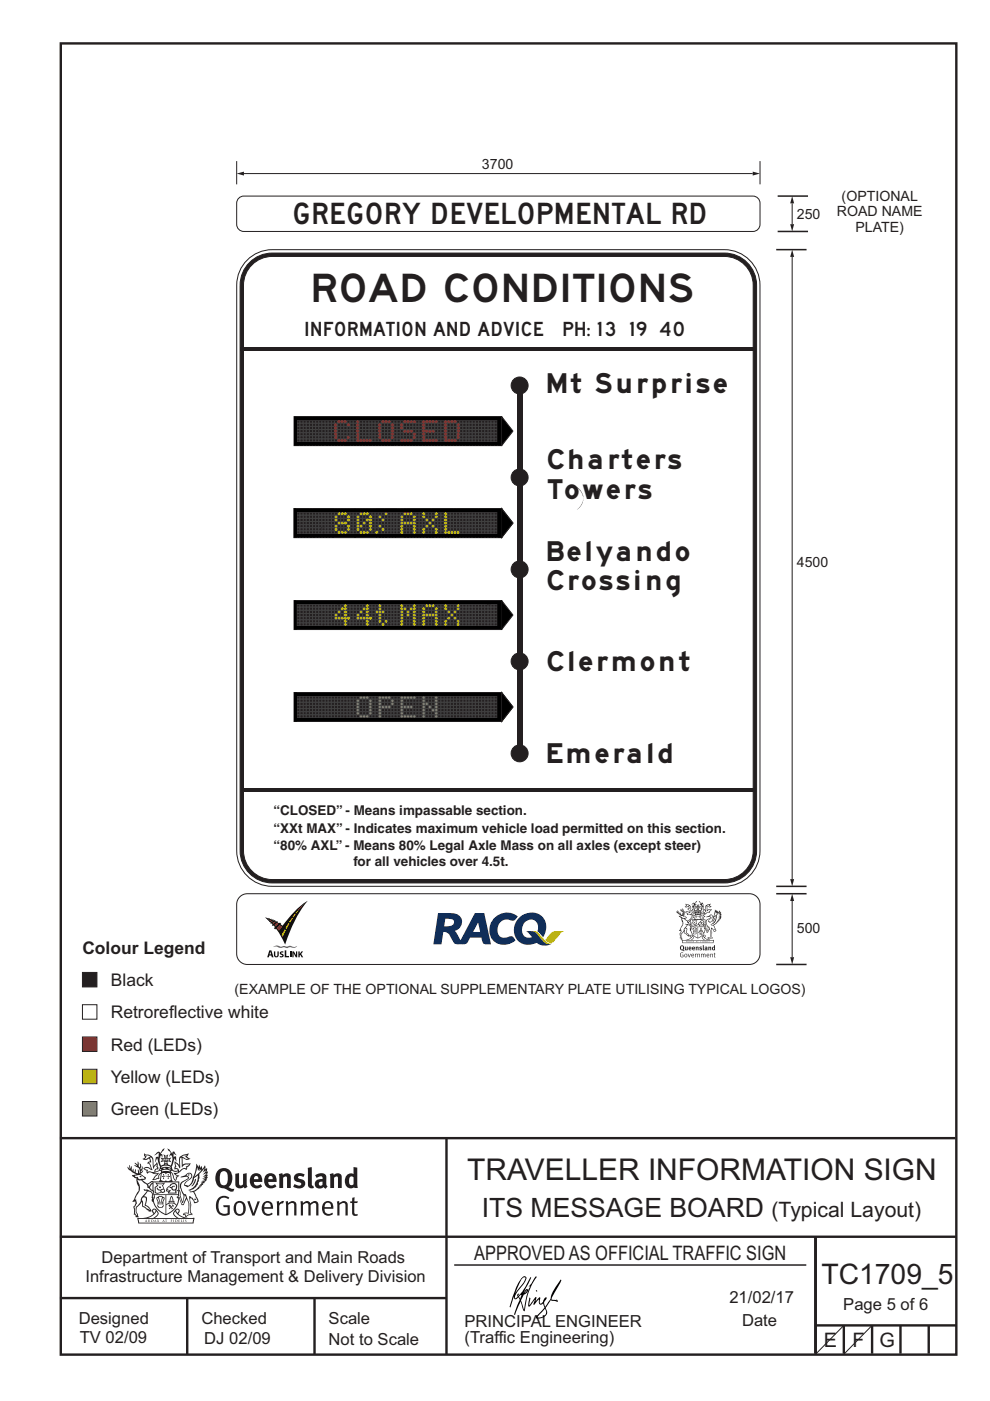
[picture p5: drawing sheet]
<svg xmlns="http://www.w3.org/2000/svg" width="210mm" height="297mm" viewBox="0 0 210 297" stroke-linecap="round" stroke-linejoin="round" font-family="sans-serif">
<defs><g id="words">
<text font-size="8.3" fill="#231f20" x="65.8" y="64">ROAD CONDITIONS</text>
<text font-size="6.3" fill="#231f20" x="99.1" y="250.1">TRAVELLER INFORMATION SIGN</text>
<text font-size="6.2" fill="#231f20" x="62" y="47.6">GREGORY DEVELOPMENTAL RD</text>
<text font-size="6" fill="#231f20" x="174.2" y="272.3">TC1709_5</text>
<g font-size="5.8" fill="#231f20">
<text x="115.6" y="83.2">Mt Surprise</text>
<text x="115.8" y="99.4">Charters</text>
<text x="116" y="105.7">Towers</text>
<text x="115.6" y="118.9">Belyando</text>
<text x="115.8" y="125.2">Crossing</text>
<text x="115.8" y="142.3">Clermont</text>
<text x="115.6" y="161.8">Emerald</text>
</g>
<text font-size="5.6" fill="#231f20" x="102.2" y="258.1">ITS MESSAGE BOARD</text>
<text font-size="4.5" fill="#231f20" x="163.6" y="258.1">(Typical Layout)</text>
<g font-size="4.2" fill="#231f20">
<text x="64.5" y="71.2">INFORMATION AND ADVICE</text>
<text x="119.2" y="71.2">PH: 13 19 40</text>
<text x="100.6" y="267.2">APPROVED AS OFFICIAL TRAFFIC SIGN</text>
<text x="174.7" y="285.6">E</text>
<text x="180.8" y="285.5">F</text>
<text x="186.6" y="285.5">G</text>
</g>
<g font-size="3.7" fill="#231f20">
<text x="17.5" y="202.3">Colour Legend</text>
<text x="23.5" y="209.1">Black</text>
<text x="23.5" y="215.9">Retroreflective white</text>
<text x="23.5" y="222.8">Red (LEDs)</text>
<text x="23.5" y="229.6">Yellow (LEDs)</text>
<text x="23.5" y="236.4">Green (LEDs)</text>
</g>
<g font-size="3.5" fill="#231f20">
<text x="21.5" y="267.8">Department of Transport and Main Roads</text>
<text x="18.1" y="271.8">Infrastructure Management &amp; Delivery Division</text>
<text x="16.7" y="280.7">Designed</text>
<text x="42.7" y="280.7">Checked</text>
<text x="69.7" y="280.7">Scale</text>
<text x="98.5" y="281.4">PRINCIPAL ENGINEER</text>
<text x="154.7" y="276.2">21/02/17</text>
<text x="157.4" y="281.2">Date</text>
<text x="178.9" y="277.8">Page 5 of 6</text>
<text x="16.9" y="284.8">TV 02/09</text>
<text x="43.3" y="284.9">DJ 02/09</text>
<text x="69.7" y="285.2">Not to Scale</text>
<text x="98.5" y="284.8">(Traffic Engineering)</text>
</g>
<g font-size="3" fill="#231f20">
<text x="102.2" y="35.8">3700</text>
<text x="169" y="46.4">250</text>
<text x="177.5" y="45.9">ROAD NAME</text>
<text x="178.5" y="42.5">(OPTIONAL</text>
<text x="181.5" y="49.2">PLATE)</text>
<text x="169" y="120.1">4500</text>
<text x="169" y="197.9">500</text>
<text x="49.8" y="210.7">(EXAMPLE OF THE OPTIONAL SUPPLEMENTARY PLATE UTILISING TYPICAL LOGOS)</text>
</g>
<g font-size="2.8" fill="#231f20">
<text x="58" y="172.8">“CLOSED” - Means impassable section.</text>
<text x="58" y="176.6">“XXt MAX” - Indicates maximum vehicle load permitted on this section.</text>
<text x="58" y="180.3">“80% AXL” - Means 80% Legal Axle Mass on all axles (except steer)</text>
<text x="75" y="183.6">for all vehicles over 4.5t.</text>
</g>
</g></defs>
<path d="M17.5 213h3.1v3.1h-3.1z" fill-rule="evenodd" fill="#fff" stroke="#231f20" stroke-width=".21"/>
<path d="M17.5 219.9h3.1v3h-3.1z" fill-rule="evenodd" fill="#ee2d24" stroke="#231f20" stroke-width=".21"/>
<path d="M17.5 226.7h3.1v3.1h-3.1z" fill-rule="evenodd" fill="#fff200" stroke="#231f20" stroke-width=".21"/>
<path d="M17.5 206.2h3.1v3h-3.1z" fill-rule="evenodd" fill="#231f20" stroke="#231f20" stroke-width=".21"/>
<path d="M168 43.1v4.4" fill="none" stroke="#231f20" stroke-width=".21"/>
<g fill="#231f20">
<path d="M167.6 47.5h.8l-.4 1.6z"/>
<path d="M168 41.6l.4 1.5h-.8z"/>
</g>
<path d="M51.7 36.8h108" fill="none" stroke="#231f20" stroke-width=".21"/>
<g fill="#231f20">
<path d="M159.7 36.4l1.5 .4-1.5 .4z"/>
<path d="M50.2 36.8l1.5-.4v.8z"/>
</g>
<path d="M50.2 34.2v4.9M161.2 34.2v4.9M164.9 41.6h6.5M164.9 49.1h6.5" fill="none" stroke="#231f20" stroke-width=".21"/>
<path d="M50.8 41.9l.9-.3h108a1.5 1.5 0 0 1 1.5 1.5v4.5a1.5 1.5 0 0 1-1.5 1.5h-108a1.5 1.5 0 0 1-1.5-1.5v-4.5l.1-.5z" fill-rule="evenodd" fill="#fff" stroke="#231f20" stroke-width=".21"/>
<g fill="none" stroke="#231f20" stroke-width=".51">
<path d="M12.9 9.2h189.9v278h-189.9zM12.7 241.3h189.9M94.7 241.4v45.8M12.7 275.2h82M12.7 262.2h190.1M39.7 275.2v12M66.7 275.2v12M173 262.2v24.8M173 281h30M179 281v6M185 281v6M191 281v6"/>
<path d="M197 281v6"/>
</g>
<path d="M96.4 268.2h74.6" fill="none" stroke="#231f20" stroke-width=".21"/>
<g fill="#231f20">
<path d="M47 248.5a2.55 2.55 0 0 0 0 2.7l.3 .1a.81 .81 0 0 0 1-.9v-.6a1.04 1.04 0 0 0-1.1-1.5zM46.3 248.1a1.82 1.82 0 0 1 2.1-.2 1.82 1.82 0 0 1 .9 1.9 2.29 2.29 0 0 1-.8 1.9l.7 .3h.5l-.2 .6a2.87 2.87 0 0 1-2-.7 2.12 2.12 0 0 1-1.7-3.1z" fill-rule="evenodd"/>
<path d="M49.9 248.9l.8-.2v2a.46 .46 0 0 0 .2 .6 .46 .46 0 0 0 .7-.2v-2.2l.7-.2v2.4l.2 .5-.6 .4-.2-.3a1.02 1.02 0 0 1-1.2 .2 1.02 1.02 0 0 1-.6-1.1z" fill-rule="evenodd"/>
<path d="M54 249.5l-.1 .5h.9a.49 .49 0 0 0-.2-.6 .49 .49 0 0 0-.6 .1zM53.4 249.2a1.34 1.34 0 0 1 1.6-.3 1.34 1.34 0 0 1 .6 1.5v.2h-1.7a.77 .77 0 0 0 .5 .8 .77 .77 0 0 0 .9-.3l.3 .4a1.59 1.59 0 0 1-2.1 .2 1.59 1.59 0 0 1-.4-2z" fill-rule="evenodd"/>
<path d="M57 249.5l-.1 .5h.9a.49 .49 0 0 0-.2-.6 .49 .49 0 0 0-.6 .1zM56.4 249.2a1.34 1.34 0 0 1 1.6-.3 1.34 1.34 0 0 1 .7 1.5v.2h-1.8a.77 .77 0 0 0 .5 .8 .77 .77 0 0 0 .9-.3l.3 .4a1.59 1.59 0 0 1-2 .2 1.59 1.59 0 0 1-.5-2z" fill-rule="evenodd"/>
<path d="M59.1 248.9l.8-.2 .1 .4a.95 .95 0 0 1 1-.3 .95 .95 0 0 1 .7 .8v2.3h-.8v-2.3a.46 .46 0 0 0-.8 .1v2.2h-.9z" fill-rule="evenodd"/>
<path d="M62.5 249.1a1.75 1.75 0 0 1 2.1-.1l-.2 .5-.6-.2a.43 .43 0 0 0-.6 .3l.4 .3a1.04 1.04 0 0 1 1.2 1.2 1.04 1.04 0 0 1-1.4 .9l-1.2-.4 .3-.6 1 .4 .4-.4a.88 .88 0 0 0-1-.5l-.4-.2-.1-.4z" fill-rule="evenodd"/>
<path d="M65.3 247.6l.8-.2 .1 3.8 .2 .2 .2 .5a.88 .88 0 0 1-1-.1 .88 .88 0 0 1-.3-1z" fill-rule="evenodd"/>
<path d="M67.8 250.6a.43 .43 0 0 0-.1 .7 .43 .43 0 0 0 .7-.1v-.7zM66.8 249.2a1.7 1.7 0 0 1 2.4 .1v1.8l.3 .4-.4 .5-.5-.3a1.03 1.03 0 0 1-1.7-.2 1.03 1.03 0 0 1 .8-1.5h.7v-.4a.8 .8 0 0 0-1.2 .1z" fill-rule="evenodd"/>
<path d="M69.9 248.9l.8-.2 .1 .4a.95 .95 0 0 1 1-.3 .95 .95 0 0 1 .7 .8v2.3h-.8v-2.3a.46 .46 0 0 0-.8 .1v2.2h-.8z" fill-rule="evenodd"/>
<path d="M74.3 249.5a1.48 1.48 0 0 0 0 1.7l.4 .1 .3-.2v-1.5l-.3-.2zM75 247.4l.8 .2 .1 4.3h-.7l-.1-.2a1.26 1.26 0 0 1-1.4 0 1.26 1.26 0 0 1-.6-1.3 1.29 1.29 0 0 1 .5-1.3 1.29 1.29 0 0 1 1.4-.2z" fill-rule="evenodd"/>
<path d="M46.4 253.9a1.72 1.72 0 0 1 2.2 0l-.2 .3a1.24 1.24 0 0 0-1.4-.1 1.24 1.24 0 0 0-.7 1.3 1.49 1.49 0 0 0 1.3 2l.7-.2v-1.3h-.9l-.1-.4h1.4v2a1.93 1.93 0 0 1-2.2-.1 1.93 1.93 0 0 1-.7-2.2l.2-.7z" fill-rule="evenodd"/>
<path d="M50.3 255.2a1.65 1.65 0 0 0 .3 2.2 .99 .99 0 0 0 1-1.5 .78 .78 0 0 0-.4-.8 .78 .78 0 0 0-.9 .1zM50 254.9a1.33 1.33 0 0 1 1.6-.1 1.33 1.33 0 0 1 .5 1.5 1.31 1.31 0 0 1-1.3 1.5 1.31 1.31 0 0 1-1.3-1.6l.1-.5z" fill-rule="evenodd"/>
<path d="M52.5 254.7l.4-.1 .9 2.6 .8-2.5h.5l-1.1 3h-.5z" fill-rule="evenodd"/>
<path d="M56.2 255.2l-.2 .7h1.4a.7 .7 0 0 0-.3-.8 .7 .7 0 0 0-.9 .1zM55.9 255a1.22 1.22 0 0 1 1.5-.2 1.22 1.22 0 0 1 .5 1.5h-1.9a.93 .93 0 0 0 .5 1 .93 .93 0 0 0 1.2-.2l.1 .3a1.43 1.43 0 0 1-1.7 .1 1.43 1.43 0 0 1-.6-1.7z" fill-rule="evenodd"/>
<path d="M58.7 254.8l.4-.2 .1 .5 .4-.3 .6-.2-.2 .6a.66 .66 0 0 0-.8 .6v1.9h-.4z" fill-rule="evenodd"/>
<path d="M60.6 254.8l.4-.2 .1 .5a.94 .94 0 0 1 1-.4 .94 .94 0 0 1 .8 .7v2.3h-.5l-.1-2.5a.81 .81 0 0 0-1.2 .3v2.2h-.4z" fill-rule="evenodd"/>
<path d="M63.7 254.7l.5-.1 .1 .5 .4-.3a.78 .78 0 0 1 1.1 .3 .9 .9 0 0 1 1-.5 .9 .9 0 0 1 .7 .8v2.3h-.4l-.1-2.5a.67 .67 0 0 0-1.1 .3v2.2h-.5v-2.4l-.4-.2-.7 .4v2.2h-.5z" fill-rule="evenodd"/>
<path d="M69 255.2l-.2 .7h1.4a.7 .7 0 0 0-.3-.8 .7 .7 0 0 0-.9 .1zM68.7 255a1.22 1.22 0 0 1 1.5-.2 1.22 1.22 0 0 1 .5 1.5h-1.9a.93 .93 0 0 0 .5 1 .93 .93 0 0 0 1.2-.2l.1 .3a1.44 1.44 0 0 1-1.7 .1 1.44 1.44 0 0 1-.6-1.7z" fill-rule="evenodd"/>
<path d="M71.4 254.8l.5-.2 .1 .5a.94 .94 0 0 1 1-.4 .94 .94 0 0 1 .7 .7v2.3h-.4l-.1-2.5a.81 .81 0 0 0-1.2 .3v2.2h-.5z" fill-rule="evenodd"/>
<path d="M74.7 254l.5-.2v.9h.7l-.1 .4h-.7l.1 2.2 .1 .1h.5l.1 .3a.75 .75 0 0 1-1.2-.6v-2h-.4v-.4h.4z" fill-rule="evenodd"/>
<path d="M30.8 244.9l1.1 .3-.9 .5h-.4l.5-.5zM31.8 245.5l.2-.1a2.44 2.44 0 0 1 .4 2l.1 .4 .7-1-.1 .6 .3 .3a.57 .57 0 0 0-.6 .8l-1-.2-.5 .2 .1-.5-.7-.2 .6-.2 1 .5 .1-.1-.6-1.3-.2-.1 .5-.1zM30.7 244.5l-.2 .4 .3 .4-.6 .4a1.04 1.04 0 0 0 1.4-.1l.2 .7h-.4l-.2 .4a.94 .94 0 0 1 .9 1.1l-.2-.1a1.16 1.16 0 0 0-1.5-.1l.3 .4 .4 .2 .1 .5 .2 .2v-.2a.94 .94 0 0 1 1.1 .2h.9l-1.2 1.2a1.13 1.13 0 0 0 1.2-.2l.4-.1-.1-.4 .5-.7a.83 .83 0 0 0-.6 1.1l-.3-.1-.7 .3 1.1-1.4-.5 .2-.5-.1 1.3-.5-.2-.2-.8 .4v-.3l.2-.2 .3 .1 .1-.3-.2-.4v-.6l-.2-.3-.6 .9v-.7a1.42 1.42 0 0 0-1.7-1.8z" fill-rule="evenodd"/>
<path d="M38.5 245.3l.5-.3 .7-.1-.6 .3 .8 .5h-.3zM38.3 245.5h.2l.1 2a1.69 1.69 0 0 1 1.5-.7l-.7 .5 .1 .5a1.1 1.1 0 0 0-1.5 .6l-.1-.5-.2-.2h-.5l.2-.4-.2-.7a1.42 1.42 0 0 1 .8 1.1l.2-.1zM37.1 246.2l.1 1-.2 .3v.5l.6-.1 .1 .2a.96 .96 0 0 1-1.1-.1l-.1 .1a1.06 1.06 0 0 0 1.3 .2v.1a.72 .72 0 0 1-1 .2l.3 .5 .6 .3-.4 .1-.1 .7-.3-.4-.3-1.1-.4-.4 .4 .9a1.54 1.54 0 0 0 .6 1.2l.2-.3a.58 .58 0 0 1 .5-.7l.1-.2h-.3l-.4-.3 .9-.5a.93 .93 0 0 1 1.1-.5l.1 .2 .2-.1 .1-.5a.99 .99 0 0 0 .7-.9l-1.3 .1-.4 .3v-1.5l.9 .4 .8-.3h-.3l-.5-.4 .4-.7-.7 .2a1.46 1.46 0 0 0-1.3 2.1v.4l-.2-.4z" fill-rule="evenodd"/>
<path d="M35.6 248.9l.2 .1-.1 .4h.3l-.3 .1v.5l-.1-.6h-.3l.3-.1z" fill-rule="evenodd"/>
<path d="M34.6 248.9l.2 .1-.1 .3 .4 .1h-.4v.6l-.1-.5-.3-.1h.3z" fill-rule="evenodd"/>
<path d="M34.3 248.8a.57 .57 0 0 1 .9 .2 .57 .57 0 0 1 .9-.2l.2 1.4-.2 .1a.57 .57 0 0 1-.9-.1 .69 .69 0 0 1-1.1 0zM34.2 248.1l-.3 2.1-.2 .4h2.9l-.1-.4-.3-2.1h-.2v.3l-.8-.1-.9 .1 .1-.3z" fill-rule="evenodd"/>
<path d="M34.2 252.4a.3 .3 0 0 0 .6 0 .3 .3 0 0 0-.6 0zM33.3 251l.3 .3-.3 .3a.79 .79 0 0 0 0 1.3l.8-.2-.1-.3a.55 .55 0 0 1-.7-.6h.1l.1 .3 .4 .1 .8-.2-.4-.7 .4-.3-.7 .1zM33 250.7l1.1 .2 .9-.2-.4 .7 .4 1.1a.56 .56 0 0 1-.8 .3l-.2 .1a.73 .73 0 0 1-.9 .1 .73 .73 0 0 1-.3-.9v-.4l.5-.4z" fill-rule="evenodd"/>
<path d="M35.6 251.9l.7-.5a.58 .58 0 0 1 1-.1 .58 .58 0 0 1-.5 .9l-.2-.3a.43 .43 0 0 1 .6-.3v-.1a.57 .57 0 0 0-.8 .2l-.2-.1-.3 .2 .4 .1a.55 .55 0 0 0 .9 .5v.5h-1.3l.3-.4-.1-.2-.6 .1 .2-.2-.2-.1zM35.4 251.8l-.1 .2a.39 .39 0 0 0 .2 .7l.3-.1-.2 .5h1.9l-.1-.8a.86 .86 0 0 0-.1-1.4 .86 .86 0 0 0-1.3 .4z" fill-rule="evenodd"/>
<path d="M36 254.8h.8v.2h-.8zM36.4 253.8l.2 .8h-.4zM36.4 253.5l-.3 .5-.1 .6h-.2v.4l-.7 .4 .1 .2a1.48 1.48 0 0 1 2.2 .1l.2-.1-.6-.5v-.5h-.2l-.1-.6z" fill-rule="evenodd"/>
<path d="M35.8 255.4l.3 .1 .2 .3 .3-.2-.2-.2a.38 .38 0 0 1 .4 .5l-.1-.2-.3 .3 .3 .2-.3 .2-.1-.3-.4 .3-.1-.2 .4-.3-.2-.1-.1 .1z" fill-rule="evenodd"/>
<path d="M34.5 254h.2v.2l-.3 .6h-.1zM33.6 255.3h.9v.2a.55 .55 0 0 1-.8 .4v-.2h-.2zM33.4 254h.2l.2 .8h-.2zM33.6 255h.8l.1 .1-.8 .1zM33.8 253.7h.5l-.2 1.1h-.2zM33.3 253.8l-.1 .3 .3 1.2a.48 .48 0 0 0-.1 .5 .48 .48 0 0 0 .4 .3l.6-.1a.49 .49 0 0 0 .2-.7l.3-1.2-.1-.3a1.42 1.42 0 0 0-1.5 0z" fill-rule="evenodd"/>
<path d="M33.6 251.6h.5l.1 .3h-.4z" fill-rule="evenodd"/>
<path d="M41.3 250.1l.3-.2-.2 .9-.6 .7h-.2l.5-.7z" fill-rule="evenodd"/>
<path d="M39.7 249l.3-.2 .5 .2a.88 .88 0 0 1-.6 1.1 1.22 1.22 0 0 0-.8 1.3l.5 .2a.72 .72 0 0 0 .9-.4l.5-.8 .2-.6 .8-.6v.3a2.85 2.85 0 0 1-2 2.8l.1 .1a2.13 2.13 0 0 0 1.9-1.5l-.1-.2a2.01 2.01 0 0 0 .3-1.8l1.2-1.3-.4 1 .7-.5-.7 1 .8-.4-.8 .8 .7-.1-.9 .5 .8-.1-.8 .4h.7l-.8 .3 .3 .2h-.4l.2 .4-.4-.1 .2 .3h-.4l.1 .3h-.1a2.16 2.16 0 0 1-2 1l.1 .2h.4a.76 .76 0 0 1 .7 .7l.5 1.2-.6 .2a1.45 1.45 0 0 0-1.2-1.3l.3 1.8-.1 1.9 .4 .2a1.07 1.07 0 0 0-1.2 .4v-.3l-.5-.2a.87 .87 0 0 1 1-.1l.1-.7a4.4 4.4 0 0 0-.6-3.1l-.1-.3h-.2a2.16 2.16 0 0 1-.7-2.2l.3-.3 1.2-.8a.55 .55 0 0 0-.4-.7zM37.8 252.4a.76 .76 0 0 1 .3 1.1l.6 1.6 .4-1.7 .2 .1a.61 .61 0 0 1-.1 .9l-.3 .9h-.2l-.7-1.6-.3 .1a1.18 1.18 0 0 0 .1-1.4zM41.8 247.5l.2 .8 .3-.6v.6l.3-.5a1.9 1.9 0 0 1-1.1 1.4l-.3 .3zM38.2 249.6l1.4-.1 .2 .1v.3l-.5 .3a1.26 1.26 0 0 0-1 1.9l.2 .7a1.84 1.84 0 0 1 .2 2l-.4-1.3a.96 .96 0 0 0-.4-1.3l-.4 .3a.78 .78 0 0 1-.1 1.3l.2 .2h.4l.4 1.1a.38 .38 0 0 0 .2 .4 .38 .38 0 0 0 .4-.1l.6-1.2a2.94 2.94 0 0 1 .3 2.5v.5l-.8-.1-.3 .4v.2l.4-.1 .1 .4 .2 .1a1.02 1.02 0 0 1 1.3-.5l-.1-.4-.3-.1 .2-1.7-.3-1.4 .1 .1a1.14 1.14 0 0 1 .7 .9 .63 .63 0 0 0 .9-.2 .63 .63 0 0 0-.2-.8l-.6-1.3 .9-.6 .2-.3 .2-.1v-.2h.3l-.1-.3h.4l-.1-.3 .5-.1-.2-.2 .5-.4 .1-.2-.3 .1 .5-.6-.3 .1 .3-.6-.4 .1 .4-.5v-.3l-.3 .2 .1-.6v-.3l-.4 .3-.1-.8-.5 .8-.2-.7-.2 .5-.3-.8-.1 .6-.5-.8-.1 1.4-.7 1.9a1.81 1.81 0 0 1-.9 1.4l-.6-.2a1.75 1.75 0 0 1 1.1-1.2 .75 .75 0 0 0 .1-1.3 .75 .75 0 0 0-1.2 .5z" fill-rule="evenodd"/>
<path d="M41.2 254.2l.3-.1 .1 .3h-.4z" fill-rule="evenodd"/>
<path d="M29.4 258.4h11.6l-.2 .8h-11.3zM31.3 258.2l.5-.1a2.48 2.48 0 0 0 1.4-1.3l.2 .6-.5 .5-.4 .3zM32.5 256.6l.3-.2 .2 .2-.3 .6zM37.2 256.8a2.65 2.65 0 0 0 1.8 1.4h-1.1l-.5-.3-.5-.5zM37.4 256.6l.2-.2 .3 .2-.3 .6zM29.2 258.2l.1 1.2h11.7l.3-1.1-.2-.1a4.1 4.1 0 0 1-3.3-.9l.3-.4-.1-.5a1.06 1.06 0 0 0-1.3 .9l.2 .4 .6 .5h-4.7l.3-.1a.84 .84 0 0 0 .6-.7 .84 .84 0 0 0-.5-.9l-.3-.2-.5 .1-.1 .5 .3 .4a4.2 4.2 0 0 1-3.4 .9z" fill-rule="evenodd"/>
<path d="M31 258.7l.1 .2h-.2zM31 258.6l-.3 .5 .4-.1 .2 .1z" fill-rule="evenodd"/>
<path d="M31.3 258.6h.2v.4a.25 .25 0 0 0 .3-.1 .25 .25 0 0 0-.1-.3h.1a.29 .29 0 0 1 0 .4 .29 .29 0 0 1-.4 0 .29 .29 0 0 1 0-.4z" fill-rule="evenodd"/>
<path d="M32.2 258.6a.22 .22 0 0 1 .3 .2 .22 .22 0 0 1-.3 .2zM32 258.6v.5a.33 .33 0 0 0 .5-.1 .33 .33 0 0 0 0-.4 .33 .33 0 0 0-.5 0z" fill-rule="evenodd"/>
<path d="M32.9 258.7l.1 .2h-.2zM32.9 258.6l-.2 .5 .3-.1 .2 .1z" fill-rule="evenodd"/>
<path d="M33.3 258.6h.2v.2l.3-.2-.2 .2 .2 .3-.3-.2-.1 .2h-.1l.2-.3z" fill-rule="evenodd"/>
<path d="M34.7 258.7l.1 .2h-.2zM34.7 258.6l-.3 .5 .4-.1 .2 .1z" fill-rule="evenodd"/>
<path d="M35 258.6h.4h-.1v.5h-.2l.1-.5z" fill-rule="evenodd"/>
<path d="M36.2 258.6h.3h-.2v.2h.2h-.2l.1 .3h-.2z" fill-rule="evenodd"/>
<path d="M36.7 258.6h.2v.5h-.2z" fill-rule="evenodd"/>
<path d="M37.3 258.6a.22 .22 0 0 1 .3 .2 .22 .22 0 0 1-.3 .2zM37.1 258.6v.5a.33 .33 0 0 0 .5-.1 .33 .33 0 0 0 0-.4 .33 .33 0 0 0-.5 0z" fill-rule="evenodd"/>
<path d="M37.8 258.6h.3h-.1v.2h.1h-.1v.2l.1 .1h-.3z" fill-rule="evenodd"/>
<path d="M38.3 258.6h.3l-.1 .4 .2 .1h-.4z" fill-rule="evenodd"/>
<path d="M38.9 258.6h.2v.5h-.2z" fill-rule="evenodd"/>
<path d="M39.3 258.6h.2l-.2 .1 .2 .2-.1 .2h-.1v-.2l.2 .1z" fill-rule="evenodd"/>
<path d="M34.2 247.4a1.51 1.51 0 0 1 2 .2 2.67 2.67 0 0 0-2.1 0zM35.7 247.6l.4 .2 .1 .2-.4-.1zM34.6 247.7l.4-.1 .2 .2h-.4zM34 247.9l.3 .1-.3 .1zM34.9 246.9l.3-.2 .2 .2zM34.9 245.7h.2v.4h-.2zM35 245.1l.2 .2 .2-.2-.1 .4h-.2zM35.1 246.3h.2l.1 .4-.2-.2-.2 .2zM35.3 245.7h.2v.4h-.2zM34.4 245.7l.3 .1v.2l-.3 .1 .2-.2zM35.7 245.8l.3-.1-.2 .2 .2 .2-.4-.1zM32.7 244.9l1-.5-.1 1-.2-.1-.4 .1-.2 1.1 .5-1 .2 .9a1.84 1.84 0 0 1 .3 1.7l.4 .1a2.48 2.48 0 0 1 2.2 .1l.2-.3-.2-.7 .7-1.7 .4 .6-.2-1-.2-.1-.2 .3v-.9l.6 .4-.6-.7h-.3l-.1 .4-.5-.8-.5-.3 .2 .4 .5 .6-.4 .7 .4-.3a2.06 2.06 0 0 1 0 2.2l-.6-.2-.1-.6 .1-.1 .8 .2-.4-.5 .4-.5-.7 .2-.2-.2 .2-.7-.5 .4-.5-.4 .2 .7-.2 .2-.7-.2 .4 .5-.4 .5 .7-.2 .2 .1-.2 .6-.5 .2a2.02 2.02 0 0 1 0-2.2l.3 .5-.1-.6-.3-.1 .8-1.2-.5 .3-.4 .7-.2-.3a.8 .8 0 0 0-.8 .5z" fill-rule="evenodd"/>
<path d="M29.2 250.1l.3 .2a.61 .61 0 0 1 .8 .3l.3 .2a.8 .8 0 0 1 .6 1l.4 .1 .5 .6a1 1 0 0 1 .5 1l-.1 .7v-.5h-.1a.96 .96 0 0 0-.8-1.3l-.3-.2h-.6l-.1-.1-.2 .1 .2 .3h.5l-1.1 1.4-.2 .9-.4 .6a1.33 1.33 0 0 0-.5 1.8l.2 .5a1.26 1.26 0 0 1-.5-1.4l-.1-.4a1.56 1.56 0 0 0 .4-1.7l-.3 .2 .2-.5a3.2 3.2 0 0 0 .7-3zM30.4 253.9h.4a2.06 2.06 0 0 1-.1 1.6l.7 .5 .4 .5-.6-.2-.8-.6-.1-.9a.51 .51 0 0 1 .1-.9zM28.6 249.3a1.52 1.52 0 0 1 2.1 .6l-1.1 .1-.2-.1-.2-.4-.4 .1zM27.5 247v.8l-.3-.4-.2 .1a3.1 3.1 0 0 0 2 1.5l-1 .1 .5 .6 .5 .1v1.1a1.84 1.84 0 0 1-.2 2.5l-.4 .9-.4 .4 .3 .1 .4-.1 .1 .4-.2 .5-.3 .2 .1 1.8 .2-.1 .2 .6h.2l.4-.1-.1-.5a1.3 1.3 0 0 1-.1-1.6l.8-1.1 .2 1.1 .6 .2 .4 .6 .2-.2 .2 .4 .5-.1a1.85 1.85 0 0 0-1.2-1.3l.1-.3a1.39 1.39 0 0 0 0-1.5h-.5l.5-.6a.66 .66 0 0 1 .9-.4 .66 .66 0 0 1 .3 .9l-.1 .4h.2v.1l-.2 .3 .2 .5 .2-.3a2.24 2.24 0 0 0 .1-2.2 .73 .73 0 0 1-.7-.6 .73 .73 0 0 1 .5-.8l.1-.2a.94 .94 0 0 0-.9 .8 .48 .48 0 0 1-.1-.5 .48 .48 0 0 1 .5-.3l.5-.3a.51 .51 0 0 0-.8 .2l-.5 .3-1-.8 .6-.1 .1-.5-1.1-.7 .5-.4v-.4l-.5 .5 .1-.2a.69 .69 0 0 0 .2-1.1v.5l-.3 .2 .1-1.1-.3-.2 .1 .6-.1 .2-.4-1.2v.6l-.7-.3 .6 .6-.6-.2 .2 .3a1 1 0 0 1 .8 1.5l-.2-.8v.8l-.5-.2-.1-.7-.2 .6-.2-.1v-.6l-.2 .4-.2-.2 .1-.7-.2 .5z" fill-rule="evenodd"/>
<path d="M29.5 249.5l.3-.2 .3 .3z" fill-rule="evenodd"/>
<path d="M32.4 250.5h5.6v2l-.2-.1v-1.7h-5.2v2.5h5.2v-.8l.1 .2-.1 1.1v-.3h-2.5v4a4.1 4.1 0 0 0 2.6-3.6l.1-.1a4 4 0 0 1-2.8 3.9 4.2 4.2 0 0 1-2.8-4.7l.1 1.3 .1-.1a3.8 3.8 0 0 0 2.5 3.3v-4h-2.5l-.2-.9z" fill-rule="evenodd"/>
<circle cx="40" cy="249.1" r=".17"/>
</g>
<path d="M50.9 190.1l1-.5 .6-.1h106.5a2.26 2.26 0 0 1 2.2 2.2v10.5a2.26 2.26 0 0 1-2.2 2.3h-106.5a2.26 2.26 0 0 1-2.3-2.3v-10.5l.1-.6z" fill-rule="evenodd" fill="#fff" stroke="#231f20" stroke-width=".21"/>
<path d="M58 200.8v-.1a1.39 1.39 0 0 1 1.4 0l.8-.1 .7 .1a2.01 2.01 0 0 1 1.6 .1l.5-.2a1.01 1.01 0 0 1-1.4 .2l-.8 .2a1.33 1.33 0 0 0-1.3 0l-.9-.3z" fill-rule="evenodd" fill="#376296"/>
<g fill="#0e0b09">
<path d="M59.5 196.8l.3 .2-.2 .2-.3-.1zM59.3 197.1l.3 .1-.2 .3-.3-.2z" fill-rule="evenodd"/>
<path d="M56.2 194.5a9.6 9.6 0 0 1 3.7 1.8l.1-.2a19 19 0 0 1 5.3-5.1 27.4 27.4 0 0 0-4.8 9.3 13.7 13.7 0 0 0-4.3-5.8z" fill-rule="evenodd"/>
</g>
<path d="M56.3 194.6a8.4 8.4 0 0 1 3.5 1.9l-.6 .9a9.9 9.9 0 0 0-2.9-2.8z" fill-rule="evenodd" fill="#a15425"/>
<path d="M60.4 197l.2 .2-.7 1.5-.2-.4zM61.2 195.7l.2 .1-.6 1.2-.3-.2zM61.9 194.6l.2 .1-.6 .9-.2-.1zM62.6 193.8h.1l-.5 .7-.1-.1zM63.1 193.1h.1l-.4 .6-.1-.1zM63.5 192.6h.1l-.3 .4h-.1zM63.9 192.2l-.3 .3zM63.9 192.2l.3-.2zM64.2 191.9l.2-.2zM64.4 191.7l.2-.1zM64.6 191.6l.1-.1zM64.7 191.4h.1zM65 191.2l.2-.1z" fill-rule="evenodd" fill="#fced00"/>
<g fill="#0e0b09">
<path d="M57.1 201.5h.5l.4 1.5h-.3l-.2-.4h-.4l-.1 .4h-.3zM57.3 201.7l-.1 .6h.3z" fill-rule="evenodd"/>
<path d="M58.1 201.7h.3v.7l.2 .4 .2-.4v-.7h.3l-.1 1.1-.2 .2-.6-.2z" fill-rule="evenodd"/>
<path d="M59.5 201.8h.6v.2l-.5 .1 .5 .3v.4l-.2 .1h-.6l.1-.2h.4l.1-.1a.5 .5 0 0 1-.5-.3 .5 .5 0 0 1 .1-.5z" fill-rule="evenodd"/>
<path d="M60.4 201.5h.3v1.2h.6v.3h-.9z" fill-rule="evenodd"/>
<path d="M62 201.7h.3l.5 .9v-.9h.2v1.3h-.3l-.4-1v1h-.3z" fill-rule="evenodd"/>
<path d="M63.3 201.7h.3v.6l.3-.6h.4l-.4 .5 .4 .8h-.3l-.3-.6-.1 .6h-.3z" fill-rule="evenodd"/>
<path d="M58.7 196.2l.7-.6 .2 .3-.6 .6zM58.1 196.8l.6-.6 .3 .3-.6 .6z" fill-rule="evenodd"/>
<path d="M58.2 195.7l.6-.4 .1 .2-.5 .4zM58.3 195.8l.1 .1zM57.7 196.1l.5-.4 .2 .2-.6 .4z" fill-rule="evenodd"/>
<path d="M57.8 195.4l.5-.3 .1 .2-.5 .3zM57.3 195.7l.5-.3 .1 .2-.5 .3z" fill-rule="evenodd"/>
<path d="M57.5 195.1l.4-.2 .1 .2-.4 .2zM57.1 195.4l.4-.3 .1 .2-.5 .2z" fill-rule="evenodd"/>
<path d="M57.2 194.9l.3-.1 .1 .1-.4 .2zM56.8 195.1l.4-.2v.2l-.3 .1z" fill-rule="evenodd"/>
<path d="M56.9 194.8h.3zM56.7 194.9a.15 .15 0 0 1 .3 0 .15 .15 0 0 1-.3 0z" fill-rule="evenodd"/>
<path d="M56.5 194.8l.3-.1z" fill-rule="evenodd"/>
</g>
<path d="M61.5 201.7h.3v1.3h-.3z" fill="#0e0b09"/>
<path d="M168 191v11.9" fill="none" stroke="#231f20" stroke-width=".21"/>
<g fill="#231f20">
<path d="M167.6 202.9h.8l-.4 1.6z"/>
<path d="M168 189.5l.4 1.5h-.8z"/>
</g>
<path d="M164.6 189.5h6.5M164.6 204.5h6.5" fill="none" stroke="#231f20" stroke-width=".21"/>
<g fill="#102e59">
<path d="M104.6 194.9a3.7 3.7 0 0 1 5.2-.6 1.27 1.27 0 0 1-2 .7 2.07 2.07 0 0 0-2.2 1.3 2.07 2.07 0 0 0 .8 2.4l.4 .1 1-.1a.96 .96 0 0 1 1.5 .7 3.2 3.2 0 0 1-3.4 .8 3.2 3.2 0 0 1-2.1-2.8v-.1a3.6 3.6 0 0 1 .8-2.4z" fill-rule="evenodd"/>
<path d="M101.4 195.6l.4 2h-1.5zM94.5 194.8h.3a1.61 1.61 0 0 1 1.4 .4l.1 .4a1.79 1.79 0 0 1-2.1 .8zM92.9 193.6l-1 6.6h1.7l.4-2.6h.2a1.61 1.61 0 0 1 1.5 1.4 1.53 1.53 0 0 0 2.1 1.2 1.15 1.15 0 0 0 1.5-.5l.4-.9h2.4a1.16 1.16 0 0 0 1.2 1.4h.8l-1.4-6.6h-2l-3 5.8-.9-1.6-.4-.4a1.93 1.93 0 0 0 1.6-2.3 1.93 1.93 0 0 0-2.4-1.5z" fill-rule="evenodd"/>
</g>
<g fill="#ea8923">
<path d="M112.6 197.4h.7zM112.8 197.4l.8 .1zM113 197.4h.5zM112.9 197.4h.5z" fill-rule="evenodd"/>
<path d="M112.6 197.4h.7zM112.8 197.4l.9 .1zM113 197.4h.5zM112.9 197.4h.5z" fill-rule="evenodd"/>
</g>
<path d="M113.1 197.5l.7 .1z" fill-rule="evenodd" fill="#eb8c23"/>
<path d="M113.2 197.5l.7 .1z" fill-rule="evenodd" fill="#eb9123"/>
<path d="M113.3 197.6l.7 .1z" fill-rule="evenodd" fill="#ec9522"/>
<path d="M113.4 197.6l.7 .1z" fill-rule="evenodd" fill="#ed9a22"/>
<path d="M113.5 197.7l.7 .1z" fill-rule="evenodd" fill="#ed9f21"/>
<path d="M113.6 197.7l.6 .2z" fill-rule="evenodd" fill="#f0a31f"/>
<path d="M113.7 197.8l.6 .1z" fill-rule="evenodd" fill="#f1a91e"/>
<g fill="#f1aa1e">
<path d="M113.7 197.9l.6 .1z" fill-rule="evenodd"/>
<path d="M113.8 197.9l.6 .1z" fill-rule="evenodd"/>
<path d="M113.8 198l.6 .1z" fill-rule="evenodd"/>
<path d="M113.9 198l.6 .1z" fill-rule="evenodd"/>
</g>
<g fill="#f1ac1d">
<path d="M113.9 198.1l.6 .1z" fill-rule="evenodd"/>
<path d="M114 198.1l.6 .1z" fill-rule="evenodd"/>
<path d="M114 198.2l.6 .1z" fill-rule="evenodd"/>
</g>
<path d="M114.1 198.2l.6 .2z" fill-rule="evenodd" fill="#f2ae1d"/>
<g fill="#f2b01c">
<path d="M114.1 198.3l.6 .1z" fill-rule="evenodd"/>
<path d="M114.1 198.4l.7 .1z" fill-rule="evenodd"/>
<path d="M114.2 198.4l.6 .1z" fill-rule="evenodd"/>
</g>
<g fill="#f2b11c">
<path d="M114.2 198.5l.6 .1z" fill-rule="evenodd"/>
<path d="M114.3 198.5l.6 .1z" fill-rule="evenodd"/>
</g>
<g fill="#f2b41b">
<path d="M114.3 198.6l.6 .1z" fill-rule="evenodd"/>
<path d="M114.4 198.6l.6 .1z" fill-rule="evenodd"/>
</g>
<path d="M114.4 198.7l.6 .1z" fill-rule="evenodd" fill="#f3b51b"/>
<g fill="#f3b71a">
<path d="M114.5 198.7l.6 .2z" fill-rule="evenodd"/>
<path d="M114.5 198.8l.6 .1z" fill-rule="evenodd"/>
</g>
<path d="M114.6 198.9l.6 .1z" fill-rule="evenodd" fill="#f3b91a"/>
<g fill="#f4bb19">
<path d="M114.6 198.9l.6 .1z" fill-rule="evenodd"/>
<path d="M114.7 199l.6 .1z" fill-rule="evenodd"/>
<path d="M114.7 199l.6 .1z" fill-rule="evenodd"/>
<path d="M114.8 199.1l.6 .1z" fill-rule="evenodd"/>
</g>
<path d="M114.8 199.1l.6 .1z" fill-rule="evenodd" fill="#f4bd18"/>
<g fill="#f4be18">
<path d="M114.8 199.2l.6 .1z" fill-rule="evenodd"/>
<path d="M114.9 199.2l.6 .1z" fill-rule="evenodd"/>
</g>
<g fill="#f4c017">
<path d="M114.9 199.3l.6 .1z" fill-rule="evenodd"/>
<path d="M115 199.3l.6 .2z" fill-rule="evenodd"/>
<path d="M115 199.4l.6 .1z" fill-rule="evenodd"/>
<path d="M115.1 199.5l.6 .1z" fill-rule="evenodd"/>
</g>
<path d="M115.1 199.5l.7 .1z" fill-rule="evenodd" fill="#f5c216"/>
<path d="M115.2 199.6l.6 .1z" fill-rule="evenodd" fill="#f5c415"/>
<g fill="#f7c514">
<path d="M115.2 199.6l.7 .1z" fill-rule="evenodd"/>
<path d="M115.3 199.7l.7 .1z" fill-rule="evenodd"/>
</g>
<path d="M115.3 199.7l.8 .1z" fill-rule="evenodd" fill="#f7c613"/>
<g fill="#f7c811">
<path d="M115.4 199.8l.8 .1z" fill-rule="evenodd"/>
<path d="M115.5 199.8l.8 .2z" fill-rule="evenodd"/>
<path d="M115.6 199.9l.8 .1z" fill-rule="evenodd"/>
</g>
<path d="M115.6 200h1.5z" fill-rule="evenodd" fill="#f8ca10"/>
<g fill="#f8cc0f">
<path d="M115.7 200h1.4z" fill-rule="evenodd"/>
<path d="M115.9 200.1h1.1l-.6 .1z" fill-rule="evenodd"/>
</g>
<path d="M116 200.1h.8z" fill-rule="evenodd" fill="#f8cf0c"/>
<g fill="#ea8923">
<path d="M116.5 199.8h.7z" fill-rule="evenodd"/>
<path d="M116.4 199.8h.9z" fill-rule="evenodd"/>
</g>
<path d="M116.3 199.7h1z" fill-rule="evenodd" fill="#eb8c23"/>
<path d="M116.2 199.7h1.2z" fill-rule="evenodd" fill="#eb9123"/>
<path d="M116.1 199.6h1.3z" fill-rule="evenodd" fill="#ec9522"/>
<path d="M116 199.6h1.5z" fill-rule="evenodd" fill="#ed9a22"/>
<path d="M116 199.5h1.5z" fill-rule="evenodd" fill="#ed9f21"/>
<path d="M115.9 199.5h1.7z" fill-rule="evenodd" fill="#f0a31f"/>
<path d="M115.8 199.4h1.8z" fill-rule="evenodd" fill="#f1a91e"/>
<g fill="#f1aa1e">
<path d="M115.8 199.4h1.8z" fill-rule="evenodd"/>
<path d="M115.7 199.3h2z" fill-rule="evenodd"/>
<path d="M115.7 199.3h2z" fill-rule="evenodd"/>
<path d="M115.7 199.2h2.1z" fill-rule="evenodd"/>
</g>
<g fill="#f1ac1d">
<path d="M115.7 199.2h2.1z" fill-rule="evenodd"/>
<path d="M115.8 199.1h2.1l-2.2 .1z" fill-rule="evenodd"/>
<path d="M115.8 199.1h2.1l-2.2 .1z" fill-rule="evenodd"/>
</g>
<path d="M115.8 199.1h2.1h-2.1z" fill-rule="evenodd" fill="#f2ae1d"/>
<g fill="#f2b01c">
<path d="M115.9 199h2.1l-2.2 .1z" fill-rule="evenodd"/>
<path d="M115.9 199h2.1l-2.2 .1z" fill-rule="evenodd"/>
<path d="M116 198.9h2.1l-2.2 .1z" fill-rule="evenodd"/>
</g>
<g fill="#f2b11c">
<path d="M116 198.9h2.1l-2.2 .1z" fill-rule="evenodd"/>
<path d="M116.1 198.8h2l-2.1 .1z" fill-rule="evenodd"/>
</g>
<g fill="#f2b41b">
<path d="M116.1 198.8h2.1l-2.2 .1z" fill-rule="evenodd"/>
<path d="M116.1 198.7h2.1l-2.1 .1z" fill-rule="evenodd"/>
</g>
<path d="M116.2 198.7h2.1l-2.2 .1z" fill-rule="evenodd" fill="#f3b51b"/>
<g fill="#f3b71a">
<path d="M116.2 198.6h2.1l-2.2 .1z" fill-rule="evenodd"/>
<path d="M116.3 198.6h2.1l-2.2 .1z" fill-rule="evenodd"/>
</g>
<path d="M116.3 198.5h2.1l-2.2 .1z" fill-rule="evenodd" fill="#f3b91a"/>
<g fill="#f4bb19">
<path d="M116.3 198.5h2.1l-2.1 .1z" fill-rule="evenodd"/>
<path d="M116.4 198.4h2.1l-2.2 .1z" fill-rule="evenodd"/>
<path d="M116.4 198.4h2.1l-2.2 .1z" fill-rule="evenodd"/>
<path d="M116.5 198.3h2.1l-2.2 .1z" fill-rule="evenodd"/>
</g>
<path d="M116.5 198.3h2.1l-2.2 .1z" fill-rule="evenodd" fill="#f4bd18"/>
<g fill="#f4be18">
<path d="M116.6 198.2h2l-2.1 .1z" fill-rule="evenodd"/>
<path d="M116.6 198.2h2.1l-2.2 .1z" fill-rule="evenodd"/>
</g>
<g fill="#f4c017">
<path d="M116.6 198.1h2.1l-2.1 .1z" fill-rule="evenodd"/>
<path d="M116.7 198.1h2.1l-2.2 .1z" fill-rule="evenodd"/>
<path d="M116.7 198h2.1l-2.2 .1z" fill-rule="evenodd"/>
<path d="M116.8 198h2.1l-2.2 .1z" fill-rule="evenodd"/>
</g>
<path d="M116.8 197.9h2.1l-2.2 .1z" fill-rule="evenodd" fill="#f5c216"/>
<path d="M116.9 197.9h2.1l-2.2 .1z" fill-rule="evenodd" fill="#f5c415"/>
<g fill="#f7c514">
<path d="M116.9 197.9l2.1-.1z" fill-rule="evenodd"/>
<path d="M116.9 197.9l2.2-.1z" fill-rule="evenodd"/>
</g>
<path d="M116.9 197.8l2.2-.1z" fill-rule="evenodd" fill="#f7c613"/>
<g fill="#f7c811">
<path d="M117 197.8l2.2-.1z" fill-rule="evenodd"/>
<path d="M117 197.7l2.2-.1z" fill-rule="evenodd"/>
<path d="M117.1 197.7l2.2-.1z" fill-rule="evenodd"/>
</g>
<path d="M117.2 197.6l2.1-.1z" fill-rule="evenodd" fill="#f8ca10"/>
<g fill="#f8cc0f">
<path d="M117.3 197.6l2.1-.1zM117.5 197.5h1.9z" fill-rule="evenodd"/>
<path d="M117.4 197.5l2.1-.1zM117.6 197.5h1.8zM117.5 197.5h1.9zM117.5 197.5h1.9z" fill-rule="evenodd"/>
</g>
<path d="M117.5 197.5l2-.1zM117.6 197.5h1.8zM117.5 197.5h1.9z" fill-rule="evenodd" fill="#f8cf0c"/>
<path d="M118 197.4h1.5z" fill="#f8cf0c"/>
<path d="M110 194.7a3.4 3.4 0 0 1 5.6 .6 4 4 0 0 1-.4 3.4l-1.2-1.2a2.04 2.04 0 0 0-1-2.5 2.06 2.06 0 0 0-2.2 1.3 2.06 2.06 0 0 0 .7 2.4l.6 .1 .7-.1-1.2-1.3a2.49 2.49 0 0 1 2.9 1.3 2.34 2.34 0 0 0 2.5 1.4l.1-.1a2.86 2.86 0 0 1-3.3-.1 3.2 3.2 0 0 1-4.3-.9 3.2 3.2 0 0 1 .5-4.3z" fill-rule="evenodd" fill="#102e59"/>
<g fill="#231f20">
<path d="M144.6 200.6l-.2 .4 .2 .3a.36 .36 0 0 0 .3-.3 .36 .36 0 0 0-.3-.4zM144.3 200.6l.2-.1a.53 .53 0 0 1 .6 .3 .53 .53 0 0 1-.2 .6l.3 .1a.68 .68 0 0 1-1-.5z" fill-rule="evenodd"/>
<path d="M145.3 200.7h.2v.6h.2v-.6h.2v.7l-.5 .1z" fill-rule="evenodd"/>
<path d="M146.3 200.9l-.1 .1h.3zM146.1 200.8h.5l.1 .4h-.5l.2 .2 .2-.1 .1 .1-.2 .1a.4 .4 0 0 1-.4-.2 .4 .4 0 0 1 0-.5z" fill-rule="evenodd"/>
<path d="M147 200.9v.1h.2zM146.9 200.8h.4l.1 .4h-.4l.2 .2 .1-.1 .1 .1-.1 .1a.4 .4 0 0 1-.5-.2 .4 .4 0 0 1 .1-.5z" fill-rule="evenodd"/>
<path d="M147.5 200.7l.7 .1v.7h-.2l-.1-.6h-.1v.6h-.2z" fill-rule="evenodd"/>
<path d="M148.4 200.8h.5l-.3 .2a.27 .27 0 0 1 .3 .1 .27 .27 0 0 1-.1 .4l-.5-.1 .1-.1h.3l-.3-.2z" fill-rule="evenodd"/>
<path d="M149.1 200.4h.2l.1 1.1-.3-.1z" fill-rule="evenodd"/>
<path d="M149.7 201.2v.1h.1v-.2zM149.4 200.8a.34 .34 0 0 1 .4-.1 .34 .34 0 0 1 .2 .3l.1 .4h-.2a.25 .25 0 0 1-.4 0 .25 .25 0 0 1 .1-.4h.2v-.1l-.3 .1z" fill-rule="evenodd"/>
<path d="M150.2 200.7l.6 .1v.7h-.2v-.6h-.2v.6h-.2z" fill-rule="evenodd"/>
<path d="M151.3 200.9v.4h.1l.1-.4zM151.5 200.4h.2v1.1h-.3a.37 .37 0 0 1-.4-.4 .37 .37 0 0 1 .5-.3z" fill-rule="evenodd"/>
<path d="M144.4 202h.5a.42 .42 0 0 0-.5 .4 .42 .42 0 0 0 .4 .4v-.3l-.2-.1h.4v.5a.52 .52 0 0 1-.7-.2 .52 .52 0 0 1 .1-.7z" fill-rule="evenodd"/>
<path d="M145.2 202.6a.3 .3 0 0 0 .6 0 .3 .3 0 0 0-.6 0zM145.1 202.6a.4 .4 0 0 1 .8 0 .4 .4 0 0 1-.8 0z" fill-rule="evenodd"/>
<path d="M145.9 202.2h.1l.2 .6 .2-.6h.1l-.2 .8z" fill-rule="evenodd"/>
<path d="M146.8 202.4v.1h.3l-.1-.2zM146.7 202.3l.3-.1 .2 .2v.2h-.4l.1 .3h.3l-.2 .1a.4 .4 0 0 1-.4-.3 .4 .4 0 0 1 .1-.4z" fill-rule="evenodd"/>
<path d="M147.4 202.2h.4l-.2 .2-.1 .6h-.1z" fill-rule="evenodd"/>
<path d="M147.9 202.2l.5 .1v.7h-.1l-.1-.7-.2 .1v.6h-.1z" fill-rule="evenodd"/>
<path d="M148.7 202.2l.9 .1v.7h-.1l-.1-.7-.2 .1v.6h-.1l-.1-.7-.2 .1v.6h-.1z" fill-rule="evenodd"/>
<path d="M150 202.4v.1h.3l-.1-.2zM149.9 202.3l.4-.1 .1 .2v.2h-.4l.1 .3h.3l-.2 .1a.4 .4 0 0 1-.3-.3 .4 .4 0 0 1 0-.4z" fill-rule="evenodd"/>
<path d="M150.6 202.2l.6 .1v.7h-.1l-.1-.7-.2 .1v.6h-.1z" fill-rule="evenodd"/>
<path d="M151.5 202l.3 .2-.2 .1 .1 .7-.2-.1-.1-.6z" fill-rule="evenodd"/>
<path d="M145.5 191.8l.7 .2-.7 .3 .2-.3zM146.1 192.1l.3 .2 .1 1.2 .4-.6v.3l.1 .2h-.2l-.1 .4h-.9l.1-.2-.4-.2 .3-.1 .6 .3-.4-.9h.3zM145.5 191.5l-.1 .2 .1 .3-.3 .3 .3 .1 .5-.2 .1 .4-.3 .2h.2l.3 .6-.5-.2-.5 .1 .1 .2a.33 .33 0 0 1 .4 .4h.3l.9 .1-.6 .7 .8-.1v-.3l.3-.4-.4 .3v.3l-.5 .2 .6-.8h-.6l.7-.3-.5 .2v-.3h.3v-.1l-.1-.7-.1-.1-.3 .6-.1-.3a.95 .95 0 0 0-1-1.2z" fill-rule="evenodd"/>
<path d="M149.9 192l.6-.2-.3 .2 .5 .3zM149.7 192.2l.2-.1v1.1l.4-.2 .5-.1-.4 .3v.2l-.3-.1-.5 .5-.1-.3-.3-.1 .1-.3-.2-.3 .5 .6 .1-.1zM149.1 192.5v1l.4 .1h-.8l.5 .2 .3-.1-.2 .2h-.4l.5 .4-.2 .1v.4l-.3-.7-.3-.3 .6 1.1 .1-.4 .3-.3-.4-.1 .9-.6h.4v-.3l.4-.2 .1-.2-1 .2v-.9l.4 .3 .6-.2-.5-.2 .2-.4a1.02 1.02 0 0 0-1.1 1.5z" fill-rule="evenodd"/>
<path d="M148.3 194.1l.2 .3h-.2v.3v-.3l-.2-.1h.2z" fill-rule="evenodd"/>
<path d="M147.7 194.1l.1 .2h.2l-.2 .1-.1 .3v-.3h-.2l.2-.1z" fill-rule="evenodd"/>
<path d="M147.5 194h.4l.1 .1 .1-.1h.4l.1 .8-.3 .1-.9-.1zM147.4 193.6l-.2 1.4h1.6l-.2-1.4-.1 .2h-1z" fill-rule="evenodd"/>
<path d="M147.5 196l.1 .2 .2-.1-.1-.2zM146.9 195.2l.2 .2-.3 .3v.5l.2 .1 .4-.1-.5-.5 .4 .2 .4-.1-.2-.4 .3-.2zM146.8 195.1l.5 .1 .6-.1a.95 .95 0 0 0 0 1.1l-.4 .1a.51 .51 0 0 1-.8 0 .51 .51 0 0 1 .2-.8l.1-.1z" fill-rule="evenodd"/>
<path d="M148.3 195.7l.4-.4a.31 .31 0 0 1 .5 .1 .31 .31 0 0 1-.4 .4l.3-.3-.7 .2h.3v.3h.4v.3h-.7l.2-.2-.4-.1zM148.2 195.6l-.2 .5h.4l-.2 .3h1.1v-.3a.51 .51 0 0 0 0-.8 .51 .51 0 0 0-.8 .1z" fill-rule="evenodd"/>
<path d="M148.5 197.4h.4v.1h-.4zM148.7 196.8l.1 .5h-.2zM148.7 196.6l-.3 .9-.4 .2a1.38 1.38 0 0 1 1.3 .1l-.3-.3z" fill-rule="evenodd"/>
<path d="M148.4 197.7l.2 .3 .2-.2-.1-.1 .2 .1 .1 .2-.1-.1-.2 .1 .2 .1-.2 .2-.1-.2-.2 .1 .2-.2z" fill-rule="evenodd"/>
<path d="M147.6 196.9l.1 .1-.2 .4zM147.1 197.6h.5a.26 .26 0 0 1-.2 .4 .26 .26 0 0 1-.3-.4zM147 196.9l.2 .5zM147.1 197.5l.5 .1zM147.3 196.8l.2 .1-.1 .5zM146.9 196.8l.1 .6a.45 .45 0 0 0 .2 .6 .45 .45 0 0 0 .6-.1l-.1-.5 .1-.3a.51 .51 0 0 0-.3-.5 .51 .51 0 0 0-.6 .2z" fill-rule="evenodd"/>
<path d="M147.1 195.5l.3 .1v.1z" fill-rule="evenodd"/>
<path d="M150.5 194.1l.3-.1 .3 .2-.1 .3-.7 .6-.1 .4 .4 .1a1.24 1.24 0 0 0 .8-1.1l.4-.3a1.68 1.68 0 0 1-1.1 1.8h.1a1.63 1.63 0 0 0 1.2-1.7 .58 .58 0 0 1 .4-.7l.2-.3-.2 .6 .4-.3-.4 .6 .5-.3-.5 .5 .4-.1-.5 .3h.5l-.5 .2h.4l-.5 .2 .2 .1h-.2l.1 .2-.3 .1a.96 .96 0 0 1-1.2 .7l.3 .1a.68 .68 0 0 1 .6 .8l.1 .3-.3 .1-.3-.5-.4-.2 .1 2 .2 .2h-.5l-.2 .2v-.2h-.2l.5-.1a2.48 2.48 0 0 0-.4-2.3 1 1 0 0 1-.4-1.1 1 1 0 0 1 .8-.8l.1-.1zM149.5 196l.5 1.5 .2-.9 .2 .1a.88 .88 0 0 1-.5 .9l-.3-.9-.2 .1 .2-.4zM151.7 193.3l.1 .4 .2-.3v.3l.2-.2v.2l-.8 .7zM149.7 194.4h.9v.2l-.4 .2a1.06 1.06 0 0 0-.1 1.7l-.1 .9-.3-1.3-.2-.2-.2 .2 .2 .1v.4l-.2 .2a.98 .98 0 0 1 .6 .9h.3l.3-.7a1.88 1.88 0 0 1 .2 1.7h-.5l-.1 .3h.2l.2 .2 .1-.2h.6l-.2-.3v-1l-.1-.8 .4 .3a.33 .33 0 0 0 .2 .4 .33 .33 0 0 0 .4-.2l-.5-1.2 .9-.7v-.1h.2l-.1-.2 .3-.1-.1-.1 .3-.3h-.1l.2-.3h-.1l.1-.3-.2 .1 .2-.5-.2 .1 .1-.3v-.2l-.2 .2v-.5l-.4 .5-.1-.4-.1 .2-.1-.4-.1 .4-.3-.5-.4 1.9a.67 .67 0 0 1-.9 .7l.5-.6a.49 .49 0 0 0 .2-.9l-.4 .1z" fill-rule="evenodd"/>
<path d="M151.5 194.7l.1-.1-.2 .6-.4 .3z" fill-rule="evenodd"/>
<path d="M151.4 197l.2 .1h-.2z" fill-rule="evenodd"/>
<path d="M144.7 199.4h6.6l-.1 .5h-6.4zM145.9 199.3l.6-.3 .4-.5 .1 .2-.5 .6zM146.5 198.4h.3l-.2 .3zM149.1 198.5l.4 .5 .7 .3h-.7l-.3-.2-.2-.3zM149.3 198.4h.2l-.1 .3zM144.6 199.3l.1 .7h6.6l.1-.7a2.8 2.8 0 0 1-1.9-.5l.1-.5a.52 .52 0 0 0-.7 .3 .52 .52 0 0 0 .4 .7h-2.6a.52 .52 0 0 0 .4-.7 .52 .52 0 0 0-.7-.3l.1 .5a2.79 2.79 0 0 1-1.9 .5z" fill-rule="evenodd"/>
<path d="M145.6 199.6l.1 .1zM145.6 199.5l-.1 .3h.3z" fill-rule="evenodd"/>
<path d="M145.9 199.5l.1 .3 .1-.3a.16 .16 0 0 1 0 .2 .16 .16 0 0 1-.2 0 .16 .16 0 0 1 0-.2z" fill-rule="evenodd"/>
<path d="M146.3 199.5l.2 .1-.1 .2zM146.2 199.5v.3a.18 .18 0 0 0 .3 0 .18 .18 0 0 0 0-.3 .18 .18 0 0 0-.3 0z" fill-rule="evenodd"/>
<path d="M146.7 199.6l.1 .1zM146.7 199.5l-.1 .3h.3z" fill-rule="evenodd"/>
<path d="M146.9 199.5l.2 .1 .1-.1-.1 .1 .1 .2-.1-.1-.2 .1 .2-.2z" fill-rule="evenodd"/>
<path d="M147.7 199.6l.1 .1zM147.7 199.5l-.1 .3h.3z" fill-rule="evenodd"/>
<path d="M147.9 199.5h.3l-.1 .3z" fill-rule="evenodd"/>
<path d="M148.6 199.5h.2l-.1 .3h-.1z" fill-rule="evenodd"/>
<path d="M148.9 199.5l.1 .3h-.1z" fill-rule="evenodd"/>
<path d="M149.2 199.5l.1 .1v.2zM149.1 199.5v.3a.18 .18 0 0 0 .3 0 .18 .18 0 0 0 0-.3 .18 .18 0 0 0-.3 0z" fill-rule="evenodd"/>
<path d="M149.5 199.5h.2v.3h-.2z" fill-rule="evenodd"/>
<path d="M149.8 199.5l.2 .3h-.2z" fill-rule="evenodd"/>
<path d="M150.1 199.5l.1 .3h-.1z" fill-rule="evenodd"/>
<path d="M150.3 199.5h.2l-.1 .3z" fill-rule="evenodd"/>
<path d="M147.5 193.2a.83 .83 0 0 1 1.1 .1l-.6-.1-.6 .1zM148.3 193.3l.3 .3zM147.7 193.4h.3zM147.4 193.5h.1l-.1 .1zM147.9 192.9h.3zM147.8 192.2l.2 .2zM147.9 191.9h.2v.2zM148 192.6l.1 .2h-.2zM148.1 192.2h.1v.2h-.1zM147.6 192.2l.2 .2-.2 .1zM148.3 192.3l.2-.1v.3l-.2-.1zM146.9 191.5l-.3 .3 .6-.3-.1 .6h-.3l-.1 .6 .3-.6 .3 1.1-.1 .4 .8-.1 .7 .2v-.5l.4-1 .2 .4-.1-.6-.2 .1v-.5l.3 .2-.3-.4-.2 .3-.6-.7v.1a.48 .48 0 0 1 .4 .4 .48 .48 0 0 1-.2 .5l.2-.2a1.16 1.16 0 0 1 0 1.3l-.3-.2-.1-.3 .5 .1-.2-.3 .2-.3-.4 .1-.1-.1 .1-.4-.3 .2-.3-.2 .2 .4h-.5l.2 .3-.2 .3 .5-.1-.1 .3-.4 .2a1.08 1.08 0 0 1 .1-1.3l.1 .3v-.4h-.2l.5-.7-.6 .6-.1-.2z" fill-rule="evenodd"/>
<path d="M144.6 194.7l.5 .1 .3 .3a.48 .48 0 0 1 .4 .6 1.09 1.09 0 0 1 .8 1.1l-.1 .2-.1-.2a.92 .92 0 0 0-1-.9v.2h.3l-.6 .8-.1 .5a1.15 1.15 0 0 0-.4 1.6l-.3-.3v-.7l.3-.4-.1-.6-.2 .2 .3-.7a1.52 1.52 0 0 0 0-1.8zM145.3 196.9h.3l-.1 .9 .6 .5-.2-.1a.79 .79 0 0 1-.7-1zM144.3 194.3l.7-.1 .5 .4-.7 .1-.1-.3h-.2zM143.5 193.2h-.1a1.59 1.59 0 0 0 1.2 .9l-.6 .1 .5 .4v.5a1.23 1.23 0 0 1-.1 1.6l-.4 .6a.32 .32 0 0 1 .4 .2 .32 .32 0 0 1-.2 .4v1h.2v.3h.4l-.1-.2a.93 .93 0 0 1 .2-1.3l.3-.2a.81 .81 0 0 0 .7 .8l.2 .2h.2l-.2-.5-.5-.3a.85 .85 0 0 0 0-1h-.2l.3-.4a.42 .42 0 0 1 .6 0 .42 .42 0 0 1 0 .6l.1 .5a1.15 1.15 0 0 0 0-1.4l-.3-.3 .4-.6-.5 .4a.44 .44 0 0 1 .5-.5l-.2-.1-.5 .3-.6-.4 .4-.1v-.2l-.6-.4 .3-.4-.3 .2 .2-.7-.2 .3 .1-.5-.2-.2v.5l-.2-.7-.1 .3-.3-.2 .3 .4-.4-.1 .2 .2a.54 .54 0 0 1 .4 .8l-.1-.5v.5l-.3-.1v-.4l-.1 .3-.2-.4-.1 .2v-.5l-.2 .3-.1-.4v.5z" fill-rule="evenodd"/>
<path d="M144.8 194.4l.2-.1 .1 .1z" fill-rule="evenodd"/>
<path d="M146.4 194.9h3.2v1.2l-.1-.1v-.9h-3v1.4h3v-.5v.8v-.2h-1.4v2.2a2.47 2.47 0 0 0 1.5-2 1.99 1.99 0 0 1-1.7 2.1 2.34 2.34 0 0 1-1.5-2.6l.1 .7 .4 1 1.1 .8v-2.2h-1.4z" fill-rule="evenodd"/>
<circle cx="150.7" cy="194.2" r=".09"/>
</g>
<path d="M168 54.5v131.9M179 281l-6.1 6.2M185 281l-6.1 6.2" fill="none" stroke="#231f20" stroke-width=".21"/>
<g fill="#000">
<path d="M111.6 273.7l.2-.2-.5 .7zM110.4 274.5l.2 .1-.3 .8-.2-.5zM110.9 270.9h.5a9.3 9.3 0 0 1-2 3.1l-.1 .3 1-2.5zM110.6 271a14.7 14.7 0 0 0-2.2 4.9l-.3 1.2 .1 .1 .8-2.3a.42 .42 0 0 0 .2 .6 .42 .42 0 0 0 .6-.3l.2-.1 .2 .5-1.1 3.2h.2l1.1-2.9 .6 1.9 .2 .2 .2-.5a13.5 13.5 0 0 1 2-6.2l.4-.5-.1-.2-1.6 2.1 .4-.1a14.9 14.9 0 0 0-1.3 5.1l-.4-1.1a1.39 1.39 0 0 1 .2-1.9l.1-.2a.92 .92 0 0 0 .8-1.2 .75 .75 0 0 0-.8 .7l-.1 .2 1.6-3.4h-.1l-.4 .7a10.5 10.5 0 0 1-2.2 3.3l.2-.5a.32 .32 0 0 0-.4 .2 .32 .32 0 0 0 .1 .4l-.5 .4a3.2 3.2 0 0 1 1.1-2.3l.5-.6a2.49 2.49 0 0 0 .7-1.6l-.4-.2z" fill-rule="evenodd"/>
<path d="M113.7 273.6l.3 .2h-.3z" fill-rule="evenodd"/>
<path d="M115.6 277.5a1.15 1.15 0 0 1 .1 1.3 1.15 1.15 0 0 1-1.2 .5l-.6 .1zM112.2 275.2l-.2 1.6 .2 .2 1.2-1.5-.2 1.1 1.1-1.1a.94 .94 0 0 0 .4 1.1l.5-.3 .3 .9-1.2 1.3a.98 .98 0 0 0-.5 1 1.9 1.9 0 0 0 2.3-1.3l-.1-.2a1.02 1.02 0 0 1 .2-1.4l.6-1 1.5 .3-.2-.4v.2l-1.1-.1v-.3l2-3.6 .1-.2-.2-.2-1.7 2.8a6.6 6.6 0 0 1-1.6 2.9l-.1-.2a1.01 1.01 0 0 1 .4-1.4l.1-.2-.3-.1-.4 .4-.1 .5-.6 .4-.1-.4 .1-.9-.2-.1-.9 1 .3-1h-.2l-1.4 1.8 .3-1.5v-.1z" fill-rule="evenodd"/>
</g>
<g fill="#231f20">
<path d="M167.6 186.4h.8l-.4 1.5z"/>
<path d="M168 52.9l.4 1.6h-.8z"/>
</g>
<path d="M164.6 52.9h6.5M164.6 187.9h6.5" fill="none" stroke="#231f20" stroke-width=".21"/>
<path d="M52.1 55.5a7.5 7.5 0 0 1 5.6-2.6h96a7.6 7.6 0 0 1 7.5 7.6v119.9a7.6 7.6 0 0 1-7.5 7.5h-96a7.5 7.5 0 0 1-7.5-7.5v-119.9a7.5 7.5 0 0 1 1.9-5z" fill-rule="evenodd" fill="#fff" stroke="#231f20" stroke-width=".21"/>
<path d="M52.6 56a6.8 6.8 0 0 1 5.1-2.3h96a6.8 6.8 0 0 1 6.8 6.8v119.9a6.8 6.8 0 0 1-6.8 6.8h-96a6.8 6.8 0 0 1-6.8-6.8v-119.9a6.8 6.8 0 0 1 1.7-4.5z" fill-rule="evenodd" fill="#231f20" stroke="#231f20" stroke-width=".21"/>
<path d="M53.4 56.2a6.1 6.1 0 0 1 4.3-1.8h96a6.1 6.1 0 0 1 6.1 6.1v119.9a6.1 6.1 0 0 1-6.1 6.1h-96a6.1 6.1 0 0 1-6.1-6.1v-119.9a6.1 6.1 0 0 1 1.8-4.3z" fill-rule="evenodd" fill="#fff" stroke="#231f20" stroke-width=".21"/>
<path d="M109.6 81.7h1.2v78h-1.2z" fill="#231f20"/>
<g fill="#231f20" stroke="#231f20" stroke-width=".21">
<circle cx="110.2" cy="159.7" r="1.8"/>
<circle cx="110.2" cy="140.2" r="1.8"/>
<circle cx="110.2" cy="120.7" r="1.8"/>
<circle cx="110.2" cy="101.2" r="1.8"/>
</g>
<path d="M51.6 167.2h108.8v.7h-108.8z" fill="#231f20"/>
<circle cx="110.2" cy="81.7" r="1.8" fill="#231f20" stroke="#231f20" stroke-width=".21"/>
<path d="M50.9 73.6h109.3v.7h-109.3z" fill="#231f20"/>
<g fill="#231f20">
<path d="M122.3 103.3l.6 .5 .6 .8z" fill-rule="evenodd"/>
<path d="M122.3 103.2l.8 .6 .6 1.4v1l-.2 .6-.7 .9-.5 .4 1.2-1.4 .2-.8-.1-.9a3.4 3.4 0 0 0-1.3-1.8z" fill-rule="evenodd"/>
</g>
<path d="M62.4 107.8h44v6.2h-44z" fill-rule="evenodd" fill="#231f20" stroke="#231f20" stroke-width=".21"/>
<path d="M63 108.6h42.8v4.6h-42.8z" fill-rule="evenodd" fill="#fff" stroke="#231f20" stroke-width=".21"/>
<g fill="#231f20" stroke="#231f20" stroke-width=".21">
<path d="M106.4 107.8l2.4 3.1-2.4 3.1z" fill-rule="evenodd"/>
<path d="M62.4 107.8h44v6.2h-44z" fill-rule="evenodd"/>
</g>
<path d="M63 108.6l42.8 4.6M105.8 108.6l-42.8 4.6" fill="none" stroke="#231f20" stroke-width=".21"/>
<path d="M106.4 107.8l2.4 3.1-2.4 3.1z" fill-rule="evenodd" fill="#000" stroke="#231f20" stroke-width=".21"/>
<g fill="#231f20" stroke="#404041" stroke-width=".21">
<path d="M70.9 108.6h.7v.6h-.7z" fill-rule="evenodd"/>
<path d="M70.9 109.2h.7v.7h-.7z" fill-rule="evenodd"/>
<path d="M70.9 109.9h.7v.7h-.7z" fill-rule="evenodd"/>
<path d="M70.9 110.6h.7v.6h-.7z" fill-rule="evenodd"/>
<path d="M70.9 111.2h.7v.7h-.7z" fill-rule="evenodd"/>
<path d="M70.9 111.9h.7v.7h-.7z" fill-rule="evenodd"/>
<path d="M70.9 112.6h.7v.6h-.7z" fill-rule="evenodd"/>
<path d="M71.6 108.6h.7v.6h-.7z" fill-rule="evenodd"/>
<path d="M71.6 109.2h.7v.7h-.7z" fill-rule="evenodd"/>
<path d="M71.6 109.9h.7v.7h-.7z" fill-rule="evenodd"/>
<path d="M71.6 110.6h.7v.6h-.7z" fill-rule="evenodd"/>
<path d="M71.6 111.2h.7v.7h-.7z" fill-rule="evenodd"/>
<path d="M71.6 111.9h.7v.7h-.7z" fill-rule="evenodd"/>
<path d="M71.6 112.6h.7v.6h-.7z" fill-rule="evenodd"/>
<path d="M72.3 108.6h.6v.6h-.6z" fill-rule="evenodd"/>
<path d="M72.3 109.2h.6v.7h-.6z" fill-rule="evenodd"/>
<path d="M72.3 109.9h.6v.7h-.6z" fill-rule="evenodd"/>
<path d="M72.3 110.6h.6v.6h-.6z" fill-rule="evenodd"/>
<path d="M72.3 111.2h.6v.7h-.6z" fill-rule="evenodd"/>
<path d="M72.3 111.9h.6v.7h-.6z" fill-rule="evenodd"/>
<path d="M72.3 112.6h.6v.6h-.6z" fill-rule="evenodd"/>
<path d="M72.9 108.6h.7v.6h-.7z" fill-rule="evenodd"/>
<path d="M73.6 108.6h.7v.6h-.7z" fill-rule="evenodd"/>
<path d="M73.6 109.2h.7v.7h-.7z" fill-rule="evenodd"/>
<path d="M73.6 109.9h.7v.7h-.7z" fill-rule="evenodd"/>
<path d="M73.6 110.6h.7v.6h-.7z" fill-rule="evenodd"/>
<path d="M73.6 111.2h.7v.7h-.7z" fill-rule="evenodd"/>
<path d="M73.6 111.9h.7v.7h-.7z" fill-rule="evenodd"/>
<path d="M73.6 112.6h.7v.6h-.7z" fill-rule="evenodd"/>
<path d="M70.3 108.6h.6v.6h-.6z" fill-rule="evenodd"/>
<path d="M74.3 108.6h.6v.6h-.6z" fill-rule="evenodd"/>
<path d="M70.3 109.2h.6v.7h-.6z" fill-rule="evenodd"/>
<path d="M74.3 109.2h.6v.7h-.6z" fill-rule="evenodd"/>
<path d="M70.3 109.9h.6v.7h-.6z" fill-rule="evenodd"/>
<path d="M74.3 109.9h.6v.7h-.6z" fill-rule="evenodd"/>
<path d="M70.3 110.6h.6v.6h-.6z" fill-rule="evenodd"/>
<path d="M74.3 110.6h.6v.6h-.6z" fill-rule="evenodd"/>
<path d="M70.3 111.2h.6v.7h-.6z" fill-rule="evenodd"/>
<path d="M74.3 111.2h.6v.7h-.6z" fill-rule="evenodd"/>
<path d="M70.3 111.9h.6v.7h-.6z" fill-rule="evenodd"/>
<path d="M74.3 111.9h.6v.7h-.6z" fill-rule="evenodd"/>
<path d="M70.3 112.6h.6v.6h-.6z" fill-rule="evenodd"/>
<path d="M74.3 112.6h.6v.6h-.6z" fill-rule="evenodd"/>
<path d="M70.3 107.9h.6v.7h-.6z" fill-rule="evenodd"/>
<path d="M70.3 113.2h.6v.7h-.6z" fill-rule="evenodd"/>
<path d="M74.3 113.2h.6v.7h-.6z" fill-rule="evenodd"/>
<path d="M74.3 107.9h.6v.7h-.6z" fill-rule="evenodd"/>
<path d="M74.3 113.2h.6v.7h-.6z" fill-rule="evenodd"/>
<path d="M74.3 107.9h.6v.7h-.6z" fill-rule="evenodd"/>
<path d="M70.9 113.2h.7v.7h-.7z" fill-rule="evenodd"/>
<path d="M70.9 107.9h.7v.7h-.7z" fill-rule="evenodd"/>
<path d="M70.9 113.2h.7v.7h-.7z" fill-rule="evenodd"/>
<path d="M70.9 107.9h.7v.7h-.7z" fill-rule="evenodd"/>
<path d="M71.6 113.2h.7v.7h-.7z" fill-rule="evenodd"/>
<path d="M71.6 107.9h.7v.7h-.7z" fill-rule="evenodd"/>
<path d="M71.6 113.2h.7v.7h-.7z" fill-rule="evenodd"/>
<path d="M71.6 107.9h.7v.7h-.7z" fill-rule="evenodd"/>
<path d="M72.3 113.2h.6v.7h-.6z" fill-rule="evenodd"/>
<path d="M72.3 107.9h.6v.7h-.6z" fill-rule="evenodd"/>
<path d="M72.3 113.2h.6v.7h-.6z" fill-rule="evenodd"/>
<path d="M72.3 107.9h.6v.7h-.6z" fill-rule="evenodd"/>
<path d="M72.9 113.2h.7v.7h-.7z" fill-rule="evenodd"/>
<path d="M72.9 107.9h.7v.7h-.7z" fill-rule="evenodd"/>
<path d="M72.9 113.2h.7v.7h-.7z" fill-rule="evenodd"/>
<path d="M72.9 107.9h.7v.7h-.7z" fill-rule="evenodd"/>
<path d="M73.6 113.2h.7v.7h-.7z" fill-rule="evenodd"/>
<path d="M73.6 107.9h.7v.7h-.7z" fill-rule="evenodd"/>
<path d="M73.6 113.2h.7v.7h-.7z" fill-rule="evenodd"/>
<path d="M73.6 107.9h.7v.7h-.7z" fill-rule="evenodd"/>
<path d="M72.9 109.2h.7v.7h-.7z" fill-rule="evenodd"/>
<path d="M72.9 109.9h.7v.7h-.7z" fill-rule="evenodd"/>
<path d="M72.9 110.6h.7v.6h-.7z" fill-rule="evenodd"/>
<path d="M72.9 111.2h.7v.7h-.7z" fill-rule="evenodd"/>
<path d="M72.9 111.9h.7v.7h-.7z" fill-rule="evenodd"/>
<path d="M72.9 112.6h.7v.6h-.7z" fill-rule="evenodd"/>
</g>
<g fill="#fff200">
<circle cx="71.3" cy="110.2" r=".27"/>
<circle cx="71.9" cy="110.9" r=".27"/>
<circle cx="72.6" cy="110.9" r=".27"/>
<circle cx="73.3" cy="110.9" r=".27"/>
<circle cx="71.3" cy="111.6" r=".27"/>
<circle cx="71.3" cy="112.2" r=".27"/>
<circle cx="71.3" cy="109.6" r=".27"/>
<circle cx="73.9" cy="109.6" r=".27"/>
<circle cx="71.9" cy="108.9" r=".27"/>
<circle cx="72.6" cy="108.9" r=".27"/>
<circle cx="73.3" cy="108.9" r=".27"/>
<circle cx="73.9" cy="110.2" r=".27"/>
<circle cx="73.9" cy="111.6" r=".27"/>
<circle cx="73.9" cy="112.2" r=".27"/>
<circle cx="71.9" cy="112.9" r=".27"/>
<circle cx="72.6" cy="112.9" r=".27"/>
<circle cx="73.3" cy="112.9" r=".27"/>
</g>
<g fill="#231f20" stroke="#404041" stroke-width=".21">
<path d="M75.6 108.6h.7v.6h-.7z" fill-rule="evenodd"/>
<path d="M75.6 109.2h.7v.7h-.7z" fill-rule="evenodd"/>
<path d="M75.6 109.9h.7v.7h-.7z" fill-rule="evenodd"/>
<path d="M75.6 110.6h.7v.6h-.7z" fill-rule="evenodd"/>
<path d="M75.6 111.2h.7v.7h-.7z" fill-rule="evenodd"/>
<path d="M75.6 111.9h.7v.7h-.7z" fill-rule="evenodd"/>
<path d="M75.6 112.6h.7v.6h-.7z" fill-rule="evenodd"/>
<path d="M76.3 108.6h.6v.6h-.6z" fill-rule="evenodd"/>
<path d="M76.3 109.2h.6v.7h-.6z" fill-rule="evenodd"/>
<path d="M76.3 109.9h.6v.7h-.6z" fill-rule="evenodd"/>
<path d="M76.3 110.6h.6v.6h-.6z" fill-rule="evenodd"/>
<path d="M76.3 111.2h.6v.7h-.6z" fill-rule="evenodd"/>
<path d="M76.3 111.9h.6v.7h-.6z" fill-rule="evenodd"/>
<path d="M76.3 112.6h.6v.6h-.6z" fill-rule="evenodd"/>
<path d="M76.9 108.6h.7v.6h-.7z" fill-rule="evenodd"/>
<path d="M76.9 109.2h.7v.7h-.7z" fill-rule="evenodd"/>
<path d="M76.9 109.9h.7v.7h-.7z" fill-rule="evenodd"/>
<path d="M76.9 110.6h.7v.6h-.7z" fill-rule="evenodd"/>
<path d="M76.9 111.2h.7v.7h-.7z" fill-rule="evenodd"/>
<path d="M76.9 111.9h.7v.7h-.7z" fill-rule="evenodd"/>
<path d="M76.9 112.6h.7v.6h-.7z" fill-rule="evenodd"/>
<path d="M77.6 108.6h.6v.6h-.6z" fill-rule="evenodd"/>
<path d="M78.2 108.6h.7v.6h-.7z" fill-rule="evenodd"/>
<path d="M78.2 109.2h.7v.7h-.7z" fill-rule="evenodd"/>
<path d="M78.2 109.9h.7v.7h-.7z" fill-rule="evenodd"/>
<path d="M78.2 110.6h.7v.6h-.7z" fill-rule="evenodd"/>
</g>
<path d="M78.2 111.2h.7v.7h-.7z" fill="#231f20"/>
<path d="M78.2 111.2h.7v.7h-.7z" fill="none" stroke="#404041" stroke-width=".21"/>
<g fill="#231f20" stroke="#404041" stroke-width=".21">
<path d="M78.2 111.9h.7v.7h-.7z" fill-rule="evenodd"/>
<path d="M78.2 112.6h.7v.6h-.7z" fill-rule="evenodd"/>
<path d="M74.9 108.6h.7v.6h-.7z" fill-rule="evenodd"/>
<path d="M78.9 108.6h.7v.6h-.7z" fill-rule="evenodd"/>
<path d="M74.9 109.2h.7v.7h-.7z" fill-rule="evenodd"/>
<path d="M78.9 109.2h.7v.7h-.7z" fill-rule="evenodd"/>
<path d="M74.9 109.9h.7v.7h-.7z" fill-rule="evenodd"/>
<path d="M78.9 109.9h.7v.7h-.7z" fill-rule="evenodd"/>
<path d="M74.9 110.6h.7v.6h-.7z" fill-rule="evenodd"/>
<path d="M78.9 110.6h.7v.6h-.7z" fill-rule="evenodd"/>
<path d="M74.9 111.2h.7v.7h-.7z" fill-rule="evenodd"/>
<path d="M78.9 111.2h.7v.7h-.7z" fill-rule="evenodd"/>
<path d="M74.9 111.9h.7v.7h-.7z" fill-rule="evenodd"/>
<path d="M78.9 111.9h.7v.7h-.7z" fill-rule="evenodd"/>
<path d="M74.9 112.6h.7v.6h-.7z" fill-rule="evenodd"/>
<path d="M78.9 112.6h.7v.6h-.7z" fill-rule="evenodd"/>
<path d="M74.9 107.9h.7v.7h-.7z" fill-rule="evenodd"/>
<path d="M74.9 113.2h.7v.7h-.7z" fill-rule="evenodd"/>
<path d="M78.9 113.2h.7v.7h-.7z" fill-rule="evenodd"/>
<path d="M78.9 107.9h.7v.7h-.7z" fill-rule="evenodd"/>
<path d="M78.9 113.2h.7v.7h-.7z" fill-rule="evenodd"/>
<path d="M78.9 107.9h.7v.7h-.7z" fill-rule="evenodd"/>
<path d="M75.6 113.2h.7v.7h-.7z" fill-rule="evenodd"/>
<path d="M75.6 107.9h.7v.7h-.7z" fill-rule="evenodd"/>
<path d="M75.6 113.2h.7v.7h-.7z" fill-rule="evenodd"/>
<path d="M75.6 107.9h.7v.7h-.7z" fill-rule="evenodd"/>
<path d="M76.3 113.2h.6v.7h-.6z" fill-rule="evenodd"/>
<path d="M76.3 107.9h.6v.7h-.6z" fill-rule="evenodd"/>
<path d="M76.3 113.2h.6v.7h-.6z" fill-rule="evenodd"/>
<path d="M76.3 107.9h.6v.7h-.6z" fill-rule="evenodd"/>
<path d="M76.9 113.2h.7v.7h-.7z" fill-rule="evenodd"/>
<path d="M76.9 107.9h.7v.7h-.7z" fill-rule="evenodd"/>
<path d="M76.9 113.2h.7v.7h-.7z" fill-rule="evenodd"/>
<path d="M76.9 107.9h.7v.7h-.7z" fill-rule="evenodd"/>
<path d="M77.6 113.2h.6v.7h-.6z" fill-rule="evenodd"/>
<path d="M77.6 107.9h.6v.7h-.6z" fill-rule="evenodd"/>
<path d="M77.6 113.2h.6v.7h-.6z" fill-rule="evenodd"/>
<path d="M77.6 107.9h.6v.7h-.6z" fill-rule="evenodd"/>
<path d="M78.2 113.2h.7v.7h-.7z" fill-rule="evenodd"/>
<path d="M78.2 107.9h.7v.7h-.7z" fill-rule="evenodd"/>
<path d="M78.2 113.2h.7v.7h-.7z" fill-rule="evenodd"/>
<path d="M78.2 107.9h.7v.7h-.7z" fill-rule="evenodd"/>
<path d="M77.6 109.2h.6v.7h-.6z" fill-rule="evenodd"/>
<path d="M77.6 109.9h.6v.7h-.6z" fill-rule="evenodd"/>
<path d="M77.6 110.6h.6v.6h-.6z" fill-rule="evenodd"/>
<path d="M77.6 111.2h.6v.7h-.6z" fill-rule="evenodd"/>
<path d="M77.6 111.9h.6v.7h-.6z" fill-rule="evenodd"/>
<path d="M77.6 112.6h.6v.6h-.6z" fill-rule="evenodd"/>
</g>
<g fill="#fff200">
<circle cx="75.9" cy="110.2" r=".27"/>
<circle cx="78.6" cy="110.9" r=".27"/>
<circle cx="75.9" cy="110.9" r=".27"/>
<circle cx="75.9" cy="111.6" r=".27"/>
<circle cx="75.9" cy="112.2" r=".27"/>
<circle cx="75.9" cy="109.6" r=".27"/>
<circle cx="78.6" cy="109.6" r=".27"/>
<circle cx="76.6" cy="108.9" r=".27"/>
<circle cx="77.2" cy="108.9" r=".27"/>
<circle cx="77.9" cy="108.9" r=".27"/>
<circle cx="78.6" cy="110.2" r=".27"/>
<circle cx="78.6" cy="111.6" r=".27"/>
<circle cx="78.6" cy="112.2" r=".27"/>
<circle cx="76.6" cy="112.9" r=".27"/>
<circle cx="77.2" cy="112.9" r=".27"/>
<circle cx="77.9" cy="112.9" r=".27"/>
<circle cx="76.6" cy="111.6" r=".27"/>
<circle cx="77.9" cy="110.2" r=".27"/>
<circle cx="77.2" cy="110.9" r=".27"/>
</g>
<g fill="#231f20" stroke="#404041" stroke-width=".21">
<path d="M89.5 108.6h.7v.6h-.7z" fill-rule="evenodd"/>
<path d="M89.5 109.2h.7v.7h-.7z" fill-rule="evenodd"/>
<path d="M89.5 109.9h.7v.7h-.7z" fill-rule="evenodd"/>
<path d="M89.5 110.6h.7v.6h-.7z" fill-rule="evenodd"/>
<path d="M89.5 111.2h.7v.7h-.7z" fill-rule="evenodd"/>
<path d="M89.5 111.9h.7v.7h-.7z" fill-rule="evenodd"/>
<path d="M89.5 112.6h.7v.6h-.7z" fill-rule="evenodd"/>
<path d="M90.2 108.6h.7v.6h-.7z" fill-rule="evenodd"/>
<path d="M90.2 109.2h.7v.7h-.7z" fill-rule="evenodd"/>
<path d="M90.2 109.9h.7v.7h-.7z" fill-rule="evenodd"/>
<path d="M90.2 110.6h.7v.6h-.7z" fill-rule="evenodd"/>
<path d="M90.2 111.2h.7v.7h-.7z" fill-rule="evenodd"/>
<path d="M90.2 111.9h.7v.7h-.7z" fill-rule="evenodd"/>
<path d="M90.2 112.6h.7v.6h-.7z" fill-rule="evenodd"/>
<path d="M90.9 108.6h.6v.6h-.6z" fill-rule="evenodd"/>
<path d="M90.9 109.2h.6v.7h-.6z" fill-rule="evenodd"/>
<path d="M90.9 109.9h.6v.7h-.6z" fill-rule="evenodd"/>
<path d="M90.9 110.6h.6v.6h-.6z" fill-rule="evenodd"/>
<path d="M90.9 111.2h.6v.7h-.6z" fill-rule="evenodd"/>
<path d="M90.9 111.9h.6v.7h-.6z" fill-rule="evenodd"/>
<path d="M90.9 112.6h.6v.6h-.6z" fill-rule="evenodd"/>
<path d="M91.5 108.6h.7v.6h-.7z" fill-rule="evenodd"/>
<path d="M92.2 108.6h.7v.6h-.7z" fill-rule="evenodd"/>
<path d="M92.2 109.2h.7v.7h-.7z" fill-rule="evenodd"/>
<path d="M92.2 109.9h.7v.7h-.7z" fill-rule="evenodd"/>
<path d="M92.2 110.6h.7v.6h-.7z" fill-rule="evenodd"/>
<path d="M92.2 111.2h.7v.7h-.7z" fill-rule="evenodd"/>
<path d="M92.2 111.9h.7v.7h-.7z" fill-rule="evenodd"/>
<path d="M92.2 112.6h.7v.6h-.7z" fill-rule="evenodd"/>
<path d="M88.9 108.6h.6v.6h-.6z" fill-rule="evenodd"/>
<path d="M92.9 108.6h.6v.6h-.6z" fill-rule="evenodd"/>
<path d="M88.9 109.2h.6v.7h-.6z" fill-rule="evenodd"/>
<path d="M92.9 109.2h.6v.7h-.6z" fill-rule="evenodd"/>
<path d="M88.9 109.9h.6v.7h-.6z" fill-rule="evenodd"/>
<path d="M92.9 109.9h.6v.7h-.6z" fill-rule="evenodd"/>
<path d="M88.9 110.6h.6v.6h-.6z" fill-rule="evenodd"/>
<path d="M92.9 110.6h.6v.6h-.6z" fill-rule="evenodd"/>
<path d="M88.9 111.2h.6v.7h-.6z" fill-rule="evenodd"/>
<path d="M92.9 111.2h.6v.7h-.6z" fill-rule="evenodd"/>
<path d="M88.9 111.9h.6v.7h-.6z" fill-rule="evenodd"/>
<path d="M92.9 111.9h.6v.7h-.6z" fill-rule="evenodd"/>
<path d="M88.9 112.6h.6v.6h-.6z" fill-rule="evenodd"/>
<path d="M92.9 112.6h.6v.6h-.6z" fill-rule="evenodd"/>
<path d="M88.9 107.9h.6v.7h-.6z" fill-rule="evenodd"/>
<path d="M88.9 113.2h.6v.7h-.6z" fill-rule="evenodd"/>
<path d="M92.9 107.9h.6v.7h-.6z" fill-rule="evenodd"/>
<path d="M92.9 113.2h.6v.7h-.6z" fill-rule="evenodd"/>
<path d="M89.5 107.9h.7v.7h-.7z" fill-rule="evenodd"/>
<path d="M89.5 113.2h.7v.7h-.7z" fill-rule="evenodd"/>
<path d="M90.2 107.9h.7v.7h-.7z" fill-rule="evenodd"/>
<path d="M90.2 113.2h.7v.7h-.7z" fill-rule="evenodd"/>
<path d="M90.9 107.9h.6v.7h-.6z" fill-rule="evenodd"/>
<path d="M90.9 113.2h.6v.7h-.6z" fill-rule="evenodd"/>
<path d="M91.5 107.9h.7v.7h-.7z" fill-rule="evenodd"/>
<path d="M91.5 113.2h.7v.7h-.7z" fill-rule="evenodd"/>
<path d="M92.2 107.9h.7v.7h-.7z" fill-rule="evenodd"/>
<path d="M92.2 113.2h.7v.7h-.7z" fill-rule="evenodd"/>
<path d="M91.5 109.2h.7v.7h-.7z" fill-rule="evenodd"/>
<path d="M91.5 109.9h.7v.7h-.7z" fill-rule="evenodd"/>
<path d="M91.5 110.6h.7v.6h-.7z" fill-rule="evenodd"/>
<path d="M91.5 111.2h.7v.7h-.7z" fill-rule="evenodd"/>
<path d="M91.5 111.9h.7v.7h-.7z" fill-rule="evenodd"/>
<path d="M91.5 112.6h.7v.6h-.7z" fill-rule="evenodd"/>
</g>
<g fill="#fff200">
<circle cx="89.9" cy="108.9" r=".27"/>
<circle cx="89.9" cy="109.6" r=".27"/>
<circle cx="90.5" cy="110.2" r=".27"/>
<circle cx="91.2" cy="110.9" r=".27"/>
<circle cx="90.5" cy="111.6" r=".27"/>
<circle cx="91.9" cy="111.6" r=".27"/>
<circle cx="92.5" cy="112.2" r=".27"/>
<circle cx="92.5" cy="109.6" r=".27"/>
<circle cx="89.9" cy="112.2" r=".27"/>
<circle cx="89.9" cy="112.9" r=".27"/>
<circle cx="92.5" cy="108.9" r=".27"/>
<circle cx="91.9" cy="110.2" r=".27"/>
<circle cx="92.5" cy="112.9" r=".27"/>
</g>
<g fill="#231f20" stroke="#404041" stroke-width=".21">
<path d="M94.2 108.6h.6v.6h-.6z" fill-rule="evenodd"/>
<path d="M94.2 109.2h.6v.7h-.6z" fill-rule="evenodd"/>
<path d="M94.2 109.9h.6v.7h-.6z" fill-rule="evenodd"/>
<path d="M94.2 110.6h.6v.6h-.6z" fill-rule="evenodd"/>
<path d="M94.2 111.2h.6v.7h-.6z" fill-rule="evenodd"/>
</g>
<path d="M94.2 111.9h.6v.7h-.6z" fill="#231f20"/>
<path d="M94.2 111.9h.6v.7h-.6z" fill="none" stroke="#404041" stroke-width=".21"/>
<g fill="#231f20" stroke="#404041" stroke-width=".21">
<path d="M94.2 112.6h.6v.6h-.6z" fill-rule="evenodd"/>
<path d="M94.8 108.6h.7v.6h-.7z" fill-rule="evenodd"/>
<path d="M94.8 109.2h.7v.7h-.7z" fill-rule="evenodd"/>
<path d="M94.8 109.9h.7v.7h-.7z" fill-rule="evenodd"/>
<path d="M94.8 110.6h.7v.6h-.7z" fill-rule="evenodd"/>
<path d="M94.8 111.2h.7v.7h-.7z" fill-rule="evenodd"/>
<path d="M94.8 111.9h.7v.7h-.7z" fill-rule="evenodd"/>
<path d="M94.8 112.6h.7v.6h-.7z" fill-rule="evenodd"/>
<path d="M95.5 108.6h.7v.6h-.7z" fill-rule="evenodd"/>
<path d="M95.5 109.2h.7v.7h-.7z" fill-rule="evenodd"/>
<path d="M95.5 109.9h.7v.7h-.7z" fill-rule="evenodd"/>
<path d="M95.5 110.6h.7v.6h-.7z" fill-rule="evenodd"/>
<path d="M95.5 111.2h.7v.7h-.7z" fill-rule="evenodd"/>
<path d="M95.5 111.9h.7v.7h-.7z" fill-rule="evenodd"/>
<path d="M95.5 112.6h.7v.6h-.7z" fill-rule="evenodd"/>
<path d="M96.2 108.6h.6v.6h-.6z" fill-rule="evenodd"/>
<path d="M96.8 108.6h.7v.6h-.7z" fill-rule="evenodd"/>
<path d="M96.8 109.2h.7v.7h-.7z" fill-rule="evenodd"/>
<path d="M96.8 109.9h.7v.7h-.7z" fill-rule="evenodd"/>
<path d="M96.8 110.6h.7v.6h-.7z" fill-rule="evenodd"/>
<path d="M96.8 111.2h.7v.7h-.7z" fill-rule="evenodd"/>
<path d="M96.8 111.9h.7v.7h-.7z" fill-rule="evenodd"/>
<path d="M96.8 112.6h.7v.6h-.7z" fill-rule="evenodd"/>
<path d="M93.5 108.6h.7v.6h-.7z" fill-rule="evenodd"/>
<path d="M97.5 108.6h.7v.6h-.7z" fill-rule="evenodd"/>
<path d="M93.5 109.2h.7v.7h-.7z" fill-rule="evenodd"/>
<path d="M97.5 109.2h.7v.7h-.7z" fill-rule="evenodd"/>
<path d="M93.5 109.9h.7v.7h-.7z" fill-rule="evenodd"/>
<path d="M97.5 109.9h.7v.7h-.7z" fill-rule="evenodd"/>
<path d="M93.5 110.6h.7v.6h-.7z" fill-rule="evenodd"/>
<path d="M97.5 110.6h.7v.6h-.7z" fill-rule="evenodd"/>
<path d="M93.5 111.2h.7v.7h-.7z" fill-rule="evenodd"/>
<path d="M97.5 111.2h.7v.7h-.7z" fill-rule="evenodd"/>
<path d="M93.5 111.9h.7v.7h-.7z" fill-rule="evenodd"/>
<path d="M97.5 111.9h.7v.7h-.7z" fill-rule="evenodd"/>
<path d="M93.5 112.6h.7v.6h-.7z" fill-rule="evenodd"/>
<path d="M97.5 112.6h.7v.6h-.7z" fill-rule="evenodd"/>
<path d="M93.5 107.9h.7v.7h-.7z" fill-rule="evenodd"/>
<path d="M93.5 113.2h.7v.7h-.7z" fill-rule="evenodd"/>
<path d="M97.5 107.9h.7v.7h-.7z" fill-rule="evenodd"/>
<path d="M97.5 113.2h.7v.7h-.7z" fill-rule="evenodd"/>
<path d="M94.2 107.9h.6v.7h-.6z" fill-rule="evenodd"/>
<path d="M94.2 113.2h.6v.7h-.6z" fill-rule="evenodd"/>
<path d="M94.8 107.9h.7v.7h-.7z" fill-rule="evenodd"/>
<path d="M94.8 113.2h.7v.7h-.7z" fill-rule="evenodd"/>
<path d="M95.5 107.9h.7v.7h-.7z" fill-rule="evenodd"/>
<path d="M95.5 113.2h.7v.7h-.7z" fill-rule="evenodd"/>
<path d="M96.2 107.9h.6v.7h-.6z" fill-rule="evenodd"/>
<path d="M96.2 113.2h.6v.7h-.6z" fill-rule="evenodd"/>
<path d="M96.8 107.9h.7v.7h-.7z" fill-rule="evenodd"/>
<path d="M96.8 113.2h.7v.7h-.7z" fill-rule="evenodd"/>
<path d="M96.2 109.2h.6v.7h-.6z" fill-rule="evenodd"/>
<path d="M96.2 109.9h.6v.7h-.6z" fill-rule="evenodd"/>
<path d="M96.2 110.6h.6v.6h-.6z" fill-rule="evenodd"/>
<path d="M96.2 111.2h.6v.7h-.6z" fill-rule="evenodd"/>
<path d="M96.2 111.9h.6v.7h-.6z" fill-rule="evenodd"/>
<path d="M96.2 112.6h.6v.6h-.6z" fill-rule="evenodd"/>
</g>
<g fill="#fff200">
<circle cx="94.5" cy="108.9" r=".27"/>
<circle cx="94.5" cy="109.6" r=".27"/>
<circle cx="95.2" cy="112.9" r=".27"/>
<circle cx="94.5" cy="110.2" r=".27"/>
<circle cx="94.5" cy="110.9" r=".27"/>
<circle cx="94.5" cy="111.6" r=".27"/>
<circle cx="94.5" cy="112.2" r=".27"/>
<circle cx="94.5" cy="112.9" r=".27"/>
<circle cx="95.8" cy="112.9" r=".27"/>
<circle cx="96.5" cy="112.9" r=".27"/>
<circle cx="97.2" cy="112.9" r=".27"/>
</g>
<g fill="#231f20" stroke="#404041" stroke-width=".21">
<path d="M79.6 108.6h.6v.6h-.6z" fill-rule="evenodd"/>
<path d="M79.6 109.2h.6v.7h-.6z" fill-rule="evenodd"/>
<path d="M79.6 109.9h.6v.7h-.6z" fill-rule="evenodd"/>
<path d="M79.6 110.6h.6v.6h-.6z" fill-rule="evenodd"/>
<path d="M79.6 111.2h.6v.7h-.6z" fill-rule="evenodd"/>
<path d="M79.6 111.9h.6v.7h-.6z" fill-rule="evenodd"/>
<path d="M79.6 112.6h.6v.6h-.6z" fill-rule="evenodd"/>
<path d="M80.2 108.6h.7v.6h-.7z" fill-rule="evenodd"/>
<path d="M80.9 108.6h.7v.6h-.7z" fill-rule="evenodd"/>
<path d="M80.9 109.2h.7v.7h-.7z" fill-rule="evenodd"/>
<path d="M80.9 109.9h.7v.7h-.7z" fill-rule="evenodd"/>
<path d="M80.9 110.6h.7v.6h-.7z" fill-rule="evenodd"/>
<path d="M80.9 111.2h.7v.7h-.7z" fill-rule="evenodd"/>
<path d="M80.9 111.9h.7v.7h-.7z" fill-rule="evenodd"/>
<path d="M80.9 112.6h.7v.6h-.7z" fill-rule="evenodd"/>
<path d="M81.6 108.6h.6v.6h-.6z" fill-rule="evenodd"/>
<path d="M81.6 109.2h.6v.7h-.6z" fill-rule="evenodd"/>
<path d="M81.6 109.9h.6v.7h-.6z" fill-rule="evenodd"/>
<path d="M81.6 110.6h.6v.6h-.6z" fill-rule="evenodd"/>
<path d="M81.6 111.2h.6v.7h-.6z" fill-rule="evenodd"/>
<path d="M81.6 111.9h.6v.7h-.6z" fill-rule="evenodd"/>
<path d="M81.6 112.6h.6v.6h-.6z" fill-rule="evenodd"/>
<path d="M81.6 107.9h.6v.7h-.6z" fill-rule="evenodd"/>
<path d="M81.6 113.2h.6v.7h-.6z" fill-rule="evenodd"/>
<path d="M79.6 107.9h.6v.7h-.6z" fill-rule="evenodd"/>
<path d="M79.6 113.2h.6v.7h-.6z" fill-rule="evenodd"/>
<path d="M80.2 107.9h.7v.7h-.7z" fill-rule="evenodd"/>
<path d="M80.2 113.2h.7v.7h-.7z" fill-rule="evenodd"/>
<path d="M80.9 107.9h.7v.7h-.7z" fill-rule="evenodd"/>
<path d="M80.9 113.2h.7v.7h-.7z" fill-rule="evenodd"/>
<path d="M80.2 109.2h.7v.7h-.7z" fill-rule="evenodd"/>
<path d="M80.2 109.9h.7v.7h-.7z" fill-rule="evenodd"/>
<path d="M80.2 110.6h.7v.6h-.7z" fill-rule="evenodd"/>
<path d="M80.2 111.2h.7v.7h-.7z" fill-rule="evenodd"/>
<path d="M80.2 111.9h.7v.7h-.7z" fill-rule="evenodd"/>
<path d="M80.2 112.6h.7v.6h-.7z" fill-rule="evenodd"/>
<path d="M82.9 108.6h.7v.6h-.7z" fill-rule="evenodd"/>
<path d="M82.9 109.2h.7v.7h-.7z" fill-rule="evenodd"/>
<path d="M82.9 109.9h.7v.7h-.7z" fill-rule="evenodd"/>
<path d="M82.9 110.6h.7v.6h-.7z" fill-rule="evenodd"/>
<path d="M82.9 111.2h.7v.7h-.7z" fill-rule="evenodd"/>
<path d="M82.9 111.9h.7v.7h-.7z" fill-rule="evenodd"/>
<path d="M82.9 112.6h.7v.6h-.7z" fill-rule="evenodd"/>
<path d="M83.6 108.6h.6v.6h-.6z" fill-rule="evenodd"/>
<path d="M83.6 109.2h.6v.7h-.6z" fill-rule="evenodd"/>
<path d="M83.6 109.9h.6v.7h-.6z" fill-rule="evenodd"/>
<path d="M83.6 110.6h.6v.6h-.6z" fill-rule="evenodd"/>
<path d="M83.6 111.2h.6v.7h-.6z" fill-rule="evenodd"/>
<path d="M83.6 111.9h.6v.7h-.6z" fill-rule="evenodd"/>
<path d="M83.6 112.6h.6v.6h-.6z" fill-rule="evenodd"/>
<path d="M84.2 108.6h.7v.6h-.7z" fill-rule="evenodd"/>
<path d="M84.2 109.2h.7v.7h-.7z" fill-rule="evenodd"/>
<path d="M84.2 109.9h.7v.7h-.7z" fill-rule="evenodd"/>
<path d="M84.2 110.6h.7v.6h-.7z" fill-rule="evenodd"/>
<path d="M84.2 111.2h.7v.7h-.7z" fill-rule="evenodd"/>
<path d="M84.2 111.9h.7v.7h-.7z" fill-rule="evenodd"/>
<path d="M84.2 112.6h.7v.6h-.7z" fill-rule="evenodd"/>
<path d="M84.9 108.6h.7v.6h-.7z" fill-rule="evenodd"/>
<path d="M82.2 108.6h.7v.6h-.7z" fill-rule="evenodd"/>
<path d="M82.2 109.2h.7v.7h-.7z" fill-rule="evenodd"/>
<path d="M82.2 109.9h.7v.7h-.7z" fill-rule="evenodd"/>
<path d="M82.2 110.6h.7v.6h-.7z" fill-rule="evenodd"/>
<path d="M82.2 111.2h.7v.7h-.7z" fill-rule="evenodd"/>
<path d="M82.2 111.9h.7v.7h-.7z" fill-rule="evenodd"/>
<path d="M82.2 112.6h.7v.6h-.7z" fill-rule="evenodd"/>
<path d="M82.2 107.9h.7v.7h-.7z" fill-rule="evenodd"/>
<path d="M82.2 113.2h.7v.7h-.7z" fill-rule="evenodd"/>
<path d="M82.9 107.9h.7v.7h-.7z" fill-rule="evenodd"/>
<path d="M82.9 113.2h.7v.7h-.7z" fill-rule="evenodd"/>
<path d="M83.6 107.9h.6v.7h-.6z" fill-rule="evenodd"/>
<path d="M83.6 113.2h.6v.7h-.6z" fill-rule="evenodd"/>
<path d="M84.2 107.9h.7v.7h-.7z" fill-rule="evenodd"/>
<path d="M84.2 113.2h.7v.7h-.7z" fill-rule="evenodd"/>
<path d="M84.9 107.9h.7v.7h-.7z" fill-rule="evenodd"/>
<path d="M84.9 113.2h.7v.7h-.7z" fill-rule="evenodd"/>
<path d="M84.9 109.2h.7v.7h-.7z" fill-rule="evenodd"/>
<path d="M84.9 109.9h.7v.7h-.7z" fill-rule="evenodd"/>
<path d="M84.9 110.6h.7v.6h-.7z" fill-rule="evenodd"/>
<path d="M84.9 111.2h.7v.7h-.7z" fill-rule="evenodd"/>
<path d="M84.9 111.9h.7v.7h-.7z" fill-rule="evenodd"/>
</g>
<path d="M84.9 112.6h.7v.6h-.7z" fill="#231f20"/>
<path d="M84.9 112.6h.7v.6h-.7z" fill="none" stroke="#404041" stroke-width=".21"/>
<g fill="#fff200">
<circle cx="80.6" cy="111.6" r=".27"/>
<circle cx="81.2" cy="112.2" r=".27"/>
<circle cx="81.9" cy="108.9" r=".27"/>
<circle cx="81.2" cy="110.2" r=".27"/>
<circle cx="80.6" cy="109.6" r=".27"/>
</g>
<g fill="#231f20" stroke="#404041" stroke-width=".21">
<path d="M84.9 108.6h.7v.6h-.7z" fill-rule="evenodd"/>
<path d="M84.9 109.2h.7v.7h-.7z" fill-rule="evenodd"/>
<path d="M84.9 109.9h.7v.7h-.7z" fill-rule="evenodd"/>
<path d="M84.9 110.6h.7v.6h-.7z" fill-rule="evenodd"/>
<path d="M84.9 111.2h.7v.7h-.7z" fill-rule="evenodd"/>
<path d="M84.9 111.9h.7v.7h-.7z" fill-rule="evenodd"/>
<path d="M84.9 112.6h.7v.6h-.7z" fill-rule="evenodd"/>
<path d="M85.6 108.6h.6v.6h-.6z" fill-rule="evenodd"/>
<path d="M85.6 109.2h.6v.7h-.6z" fill-rule="evenodd"/>
<path d="M85.6 109.9h.6v.7h-.6z" fill-rule="evenodd"/>
<path d="M85.6 110.6h.6v.6h-.6z" fill-rule="evenodd"/>
<path d="M85.6 111.2h.6v.7h-.6z" fill-rule="evenodd"/>
<path d="M85.6 111.9h.6v.7h-.6z" fill-rule="evenodd"/>
<path d="M85.6 112.6h.6v.6h-.6z" fill-rule="evenodd"/>
<path d="M86.2 108.6h.7v.6h-.7z" fill-rule="evenodd"/>
<path d="M86.2 109.2h.7v.7h-.7z" fill-rule="evenodd"/>
<path d="M86.2 109.9h.7v.7h-.7z" fill-rule="evenodd"/>
<path d="M86.2 110.6h.7v.6h-.7z" fill-rule="evenodd"/>
<path d="M86.2 111.2h.7v.7h-.7z" fill-rule="evenodd"/>
<path d="M86.2 111.9h.7v.7h-.7z" fill-rule="evenodd"/>
<path d="M86.2 112.6h.7v.6h-.7z" fill-rule="evenodd"/>
<path d="M86.9 108.6h.6v.6h-.6z" fill-rule="evenodd"/>
<path d="M87.5 108.6h.7v.6h-.7z" fill-rule="evenodd"/>
<path d="M87.5 109.2h.7v.7h-.7z" fill-rule="evenodd"/>
<path d="M87.5 109.9h.7v.7h-.7z" fill-rule="evenodd"/>
<path d="M87.5 110.6h.7v.6h-.7z" fill-rule="evenodd"/>
<path d="M87.5 111.2h.7v.7h-.7z" fill-rule="evenodd"/>
<path d="M87.5 111.9h.7v.7h-.7z" fill-rule="evenodd"/>
<path d="M87.5 112.6h.7v.6h-.7z" fill-rule="evenodd"/>
<path d="M84.2 108.6h.7v.6h-.7z" fill-rule="evenodd"/>
<path d="M88.2 108.6h.7v.6h-.7z" fill-rule="evenodd"/>
<path d="M84.2 109.2h.7v.7h-.7z" fill-rule="evenodd"/>
<path d="M88.2 109.2h.7v.7h-.7z" fill-rule="evenodd"/>
<path d="M84.2 109.9h.7v.7h-.7z" fill-rule="evenodd"/>
<path d="M88.2 109.9h.7v.7h-.7z" fill-rule="evenodd"/>
<path d="M84.2 110.6h.7v.6h-.7z" fill-rule="evenodd"/>
<path d="M88.2 110.6h.7v.6h-.7z" fill-rule="evenodd"/>
<path d="M84.2 111.2h.7v.7h-.7z" fill-rule="evenodd"/>
<path d="M88.2 111.2h.7v.7h-.7z" fill-rule="evenodd"/>
<path d="M84.2 111.9h.7v.7h-.7z" fill-rule="evenodd"/>
<path d="M88.2 111.9h.7v.7h-.7z" fill-rule="evenodd"/>
<path d="M84.2 112.6h.7v.6h-.7z" fill-rule="evenodd"/>
<path d="M88.2 112.6h.7v.6h-.7z" fill-rule="evenodd"/>
<path d="M84.2 107.9h.7v.7h-.7z" fill-rule="evenodd"/>
<path d="M84.2 113.2h.7v.7h-.7z" fill-rule="evenodd"/>
<path d="M88.2 107.9h.7v.7h-.7z" fill-rule="evenodd"/>
<path d="M88.2 113.2h.7v.7h-.7z" fill-rule="evenodd"/>
<path d="M84.9 107.9h.7v.7h-.7z" fill-rule="evenodd"/>
<path d="M84.9 113.2h.7v.7h-.7z" fill-rule="evenodd"/>
<path d="M85.6 107.9h.6v.7h-.6z" fill-rule="evenodd"/>
<path d="M85.6 113.2h.6v.7h-.6z" fill-rule="evenodd"/>
<path d="M86.2 107.9h.7v.7h-.7z" fill-rule="evenodd"/>
<path d="M86.2 113.2h.7v.7h-.7z" fill-rule="evenodd"/>
<path d="M86.9 107.9h.6v.7h-.6z" fill-rule="evenodd"/>
<path d="M86.9 113.2h.6v.7h-.6z" fill-rule="evenodd"/>
<path d="M87.5 107.9h.7v.7h-.7z" fill-rule="evenodd"/>
<path d="M87.5 113.2h.7v.7h-.7z" fill-rule="evenodd"/>
<path d="M86.9 109.2h.6v.7h-.6z" fill-rule="evenodd"/>
<path d="M86.9 109.9h.6v.7h-.6z" fill-rule="evenodd"/>
<path d="M86.9 110.6h.6v.6h-.6z" fill-rule="evenodd"/>
<path d="M86.9 111.2h.6v.7h-.6z" fill-rule="evenodd"/>
<path d="M86.9 111.9h.6v.7h-.6z" fill-rule="evenodd"/>
<path d="M86.9 112.6h.6v.6h-.6z" fill-rule="evenodd"/>
</g>
<g fill="#fff200">
<circle cx="85.2" cy="109.6" r=".27"/>
<circle cx="86.5" cy="110.9" r=".27"/>
<circle cx="87.2" cy="110.9" r=".27"/>
<circle cx="87.9" cy="110.9" r=".27"/>
<circle cx="85.9" cy="110.9" r=".27"/>
<circle cx="87.9" cy="112.2" r=".27"/>
<circle cx="87.9" cy="109.6" r=".27"/>
<circle cx="85.2" cy="110.2" r=".27"/>
<circle cx="85.2" cy="110.9" r=".27"/>
<circle cx="85.2" cy="111.6" r=".27"/>
<circle cx="85.2" cy="112.2" r=".27"/>
<circle cx="85.2" cy="112.9" r=".27"/>
<circle cx="85.9" cy="108.9" r=".27"/>
<circle cx="86.5" cy="108.9" r=".27"/>
<circle cx="87.2" cy="108.9" r=".27"/>
<circle cx="87.9" cy="110.2" r=".27"/>
<circle cx="87.9" cy="111.6" r=".27"/>
<circle cx="87.9" cy="112.9" r=".27"/>
<circle cx="79.9" cy="112.9" r=".27"/>
</g>
<g fill="#231f20" stroke="#404041" stroke-width=".21">
<path d="M66.3 108.6h.7v.6h-.7z" fill-rule="evenodd"/>
<path d="M66.3 109.2h.7v.7h-.7z" fill-rule="evenodd"/>
<path d="M66.3 109.9h.7v.7h-.7z" fill-rule="evenodd"/>
<path d="M66.3 110.6h.7v.6h-.7z" fill-rule="evenodd"/>
<path d="M66.3 111.2h.7v.7h-.7z" fill-rule="evenodd"/>
<path d="M66.3 111.9h.7v.7h-.7z" fill-rule="evenodd"/>
<path d="M66.3 112.6h.7v.6h-.7z" fill-rule="evenodd"/>
<path d="M67 108.6h.6v.6h-.6z" fill-rule="evenodd"/>
<path d="M67 109.2h.6v.7h-.6z" fill-rule="evenodd"/>
<path d="M67 109.9h.6v.7h-.6z" fill-rule="evenodd"/>
<path d="M67 110.6h.6v.6h-.6z" fill-rule="evenodd"/>
<path d="M67 111.2h.6v.7h-.6z" fill-rule="evenodd"/>
<path d="M67 111.9h.6v.7h-.6z" fill-rule="evenodd"/>
<path d="M67 112.6h.6v.6h-.6z" fill-rule="evenodd"/>
<path d="M67.6 108.6h.7v.6h-.7z" fill-rule="evenodd"/>
<path d="M67.6 109.2h.7v.7h-.7z" fill-rule="evenodd"/>
<path d="M67.6 109.9h.7v.7h-.7z" fill-rule="evenodd"/>
<path d="M67.6 110.6h.7v.6h-.7z" fill-rule="evenodd"/>
<path d="M67.6 111.2h.7v.7h-.7z" fill-rule="evenodd"/>
<path d="M67.6 111.9h.7v.7h-.7z" fill-rule="evenodd"/>
<path d="M67.6 112.6h.7v.6h-.7z" fill-rule="evenodd"/>
<path d="M68.3 108.6h.6v.6h-.6z" fill-rule="evenodd"/>
<path d="M68.9 108.6h.7v.6h-.7z" fill-rule="evenodd"/>
<path d="M68.9 109.2h.7v.7h-.7z" fill-rule="evenodd"/>
<path d="M68.9 109.9h.7v.7h-.7z" fill-rule="evenodd"/>
<path d="M68.9 110.6h.7v.6h-.7z" fill-rule="evenodd"/>
<path d="M68.9 111.2h.7v.7h-.7z" fill-rule="evenodd"/>
<path d="M68.9 111.9h.7v.7h-.7z" fill-rule="evenodd"/>
<path d="M68.9 112.6h.7v.6h-.7z" fill-rule="evenodd"/>
<path d="M65.6 108.6h.7v.6h-.7z" fill-rule="evenodd"/>
<path d="M69.6 108.6h.7v.6h-.7z" fill-rule="evenodd"/>
<path d="M65.6 109.2h.7v.7h-.7z" fill-rule="evenodd"/>
<path d="M69.6 109.2h.7v.7h-.7z" fill-rule="evenodd"/>
<path d="M65.6 109.9h.7v.7h-.7z" fill-rule="evenodd"/>
<path d="M69.6 109.9h.7v.7h-.7z" fill-rule="evenodd"/>
<path d="M65.6 110.6h.7v.6h-.7z" fill-rule="evenodd"/>
<path d="M69.6 110.6h.7v.6h-.7z" fill-rule="evenodd"/>
<path d="M65.6 111.2h.7v.7h-.7z" fill-rule="evenodd"/>
<path d="M69.6 111.2h.7v.7h-.7z" fill-rule="evenodd"/>
<path d="M65.6 111.9h.7v.7h-.7z" fill-rule="evenodd"/>
<path d="M69.6 111.9h.7v.7h-.7z" fill-rule="evenodd"/>
<path d="M65.6 112.6h.7v.6h-.7z" fill-rule="evenodd"/>
<path d="M69.6 112.6h.7v.6h-.7z" fill-rule="evenodd"/>
<path d="M65.6 107.9h.7v.7h-.7z" fill-rule="evenodd"/>
<path d="M65.6 113.2h.7v.7h-.7z" fill-rule="evenodd"/>
<path d="M69.6 107.9h.7v.7h-.7z" fill-rule="evenodd"/>
<path d="M69.6 113.2h.7v.7h-.7z" fill-rule="evenodd"/>
<path d="M66.3 107.9h.7v.7h-.7z" fill-rule="evenodd"/>
<path d="M66.3 113.2h.7v.7h-.7z" fill-rule="evenodd"/>
<path d="M67 107.9h.6v.7h-.6z" fill-rule="evenodd"/>
<path d="M67 113.2h.6v.7h-.6z" fill-rule="evenodd"/>
<path d="M67.6 107.9h.7v.7h-.7z" fill-rule="evenodd"/>
<path d="M67.6 113.2h.7v.7h-.7z" fill-rule="evenodd"/>
<path d="M68.3 107.9h.6v.7h-.6z" fill-rule="evenodd"/>
<path d="M68.3 113.2h.6v.7h-.6z" fill-rule="evenodd"/>
<path d="M68.9 107.9h.7v.7h-.7z" fill-rule="evenodd"/>
<path d="M68.9 113.2h.7v.7h-.7z" fill-rule="evenodd"/>
<path d="M68.3 109.2h.6v.7h-.6z" fill-rule="evenodd"/>
<path d="M68.3 109.9h.6v.7h-.6z" fill-rule="evenodd"/>
<path d="M68.3 110.6h.6v.6h-.6z" fill-rule="evenodd"/>
<path d="M68.3 111.2h.6v.7h-.6z" fill-rule="evenodd"/>
</g>
<path d="M68.3 111.9h.6v.7h-.6z" fill="#231f20"/>
<path d="M68.3 111.9h.6v.7h-.6z" fill="none" stroke="#404041" stroke-width=".21"/>
<g fill="#231f20" stroke="#404041" stroke-width=".21">
<path d="M68.3 112.6h.6v.6h-.6z" fill-rule="evenodd"/>
<path d="M63 108.6h.6v.6h-.6z" fill-rule="evenodd"/>
<path d="M63 109.2h.6v.7h-.6z" fill-rule="evenodd"/>
<path d="M63 109.9h.6v.7h-.6z" fill-rule="evenodd"/>
<path d="M63 110.6h.6v.6h-.6z" fill-rule="evenodd"/>
<path d="M63 111.2h.6v.7h-.6z" fill-rule="evenodd"/>
<path d="M63 111.9h.6v.7h-.6z" fill-rule="evenodd"/>
<path d="M63 112.6h.6v.6h-.6z" fill-rule="evenodd"/>
<path d="M63.6 108.6h.7v.6h-.7z" fill-rule="evenodd"/>
<path d="M64.3 108.6h.7v.6h-.7z" fill-rule="evenodd"/>
<path d="M64.3 109.2h.7v.7h-.7z" fill-rule="evenodd"/>
<path d="M64.3 109.9h.7v.7h-.7z" fill-rule="evenodd"/>
<path d="M64.3 110.6h.7v.6h-.7z" fill-rule="evenodd"/>
<path d="M64.3 111.2h.7v.7h-.7z" fill-rule="evenodd"/>
<path d="M64.3 111.9h.7v.7h-.7z" fill-rule="evenodd"/>
<path d="M64.3 112.6h.7v.6h-.7z" fill-rule="evenodd"/>
<path d="M65 108.6h.6v.6h-.6z" fill-rule="evenodd"/>
<path d="M65 109.2h.6v.7h-.6z" fill-rule="evenodd"/>
<path d="M65 109.9h.6v.7h-.6z" fill-rule="evenodd"/>
<path d="M65 110.6h.6v.6h-.6z" fill-rule="evenodd"/>
<path d="M65 111.2h.6v.7h-.6z" fill-rule="evenodd"/>
<path d="M65 111.9h.6v.7h-.6z" fill-rule="evenodd"/>
<path d="M65 112.6h.6v.6h-.6z" fill-rule="evenodd"/>
<path d="M65 107.9h.6v.7h-.6z" fill-rule="evenodd"/>
<path d="M65 113.2h.6v.7h-.6z" fill-rule="evenodd"/>
<path d="M63 107.9h.6v.7h-.6z" fill-rule="evenodd"/>
<path d="M63 113.2h.6v.7h-.6z" fill-rule="evenodd"/>
<path d="M63.6 107.9h.7v.7h-.7z" fill-rule="evenodd"/>
<path d="M63.6 113.2h.7v.7h-.7z" fill-rule="evenodd"/>
<path d="M64.3 107.9h.7v.7h-.7z" fill-rule="evenodd"/>
<path d="M64.3 113.2h.7v.7h-.7z" fill-rule="evenodd"/>
<path d="M63.6 109.2h.7v.7h-.7z" fill-rule="evenodd"/>
<path d="M63.6 109.9h.7v.7h-.7z" fill-rule="evenodd"/>
<path d="M63.6 110.6h.7v.6h-.7z" fill-rule="evenodd"/>
<path d="M63.6 111.2h.7v.7h-.7z" fill-rule="evenodd"/>
<path d="M63.6 111.9h.7v.7h-.7z" fill-rule="evenodd"/>
<path d="M63.6 112.6h.7v.6h-.7z" fill-rule="evenodd"/>
<path d="M98.8 108.6h.7v.6h-.7z" fill-rule="evenodd"/>
<path d="M98.8 109.2h.7v.7h-.7z" fill-rule="evenodd"/>
<path d="M98.8 109.9h.7v.7h-.7z" fill-rule="evenodd"/>
<path d="M98.8 110.6h.7v.6h-.7z" fill-rule="evenodd"/>
<path d="M98.8 111.2h.7v.7h-.7z" fill-rule="evenodd"/>
<path d="M98.8 111.9h.7v.7h-.7z" fill-rule="evenodd"/>
<path d="M98.8 112.6h.7v.6h-.7z" fill-rule="evenodd"/>
<path d="M99.5 108.6h.7v.6h-.7z" fill-rule="evenodd"/>
<path d="M99.5 109.2h.7v.7h-.7z" fill-rule="evenodd"/>
<path d="M99.5 109.9h.7v.7h-.7z" fill-rule="evenodd"/>
<path d="M99.5 110.6h.7v.6h-.7z" fill-rule="evenodd"/>
<path d="M99.5 111.2h.7v.7h-.7z" fill-rule="evenodd"/>
<path d="M99.5 111.9h.7v.7h-.7z" fill-rule="evenodd"/>
<path d="M99.5 112.6h.7v.6h-.7z" fill-rule="evenodd"/>
<path d="M100.2 108.6h.6v.6h-.6z" fill-rule="evenodd"/>
<path d="M100.2 109.2h.6v.7h-.6z" fill-rule="evenodd"/>
<path d="M100.2 109.9h.6v.7h-.6z" fill-rule="evenodd"/>
<path d="M100.2 110.6h.6v.6h-.6z" fill-rule="evenodd"/>
<path d="M100.2 111.2h.6v.7h-.6z" fill-rule="evenodd"/>
<path d="M100.2 111.9h.6v.7h-.6z" fill-rule="evenodd"/>
<path d="M100.2 112.6h.6v.6h-.6z" fill-rule="evenodd"/>
<path d="M100.8 108.6h.7v.6h-.7z" fill-rule="evenodd"/>
<path d="M101.5 108.6h.7v.6h-.7z" fill-rule="evenodd"/>
<path d="M101.5 109.2h.7v.7h-.7z" fill-rule="evenodd"/>
<path d="M101.5 109.9h.7v.7h-.7z" fill-rule="evenodd"/>
<path d="M101.5 110.6h.7v.6h-.7z" fill-rule="evenodd"/>
<path d="M101.5 111.2h.7v.7h-.7z" fill-rule="evenodd"/>
<path d="M101.5 111.9h.7v.7h-.7z" fill-rule="evenodd"/>
<path d="M101.5 112.6h.7v.6h-.7z" fill-rule="evenodd"/>
<path d="M98.2 108.6h.6v.6h-.6z" fill-rule="evenodd"/>
<path d="M102.2 108.6h.6v.6h-.6z" fill-rule="evenodd"/>
<path d="M98.2 109.2h.6v.7h-.6z" fill-rule="evenodd"/>
<path d="M102.2 109.2h.6v.7h-.6z" fill-rule="evenodd"/>
<path d="M98.2 109.9h.6v.7h-.6z" fill-rule="evenodd"/>
<path d="M102.2 109.9h.6v.7h-.6z" fill-rule="evenodd"/>
<path d="M98.2 110.6h.6v.6h-.6z" fill-rule="evenodd"/>
<path d="M102.2 110.6h.6v.6h-.6z" fill-rule="evenodd"/>
<path d="M98.2 111.2h.6v.7h-.6z" fill-rule="evenodd"/>
<path d="M102.2 111.2h.6v.7h-.6z" fill-rule="evenodd"/>
<path d="M98.2 111.9h.6v.7h-.6z" fill-rule="evenodd"/>
<path d="M102.2 111.9h.6v.7h-.6z" fill-rule="evenodd"/>
<path d="M98.2 112.6h.6v.6h-.6z" fill-rule="evenodd"/>
<path d="M102.2 112.6h.6v.6h-.6z" fill-rule="evenodd"/>
<path d="M98.2 107.9h.6v.7h-.6z" fill-rule="evenodd"/>
<path d="M98.2 113.2h.6v.7h-.6z" fill-rule="evenodd"/>
<path d="M102.2 107.9h.6v.7h-.6z" fill-rule="evenodd"/>
<path d="M102.2 113.2h.6v.7h-.6z" fill-rule="evenodd"/>
<path d="M98.8 107.9h.7v.7h-.7z" fill-rule="evenodd"/>
<path d="M98.8 113.2h.7v.7h-.7z" fill-rule="evenodd"/>
<path d="M99.5 107.9h.7v.7h-.7z" fill-rule="evenodd"/>
<path d="M99.5 113.2h.7v.7h-.7z" fill-rule="evenodd"/>
<path d="M100.2 107.9h.6v.7h-.6z" fill-rule="evenodd"/>
<path d="M100.2 113.2h.6v.7h-.6z" fill-rule="evenodd"/>
<path d="M100.8 107.9h.7v.7h-.7z" fill-rule="evenodd"/>
<path d="M100.8 113.2h.7v.7h-.7z" fill-rule="evenodd"/>
<path d="M101.5 107.9h.7v.7h-.7z" fill-rule="evenodd"/>
<path d="M101.5 113.2h.7v.7h-.7z" fill-rule="evenodd"/>
<path d="M100.8 109.2h.7v.7h-.7z" fill-rule="evenodd"/>
<path d="M100.8 109.9h.7v.7h-.7z" fill-rule="evenodd"/>
<path d="M100.8 110.6h.7v.6h-.7z" fill-rule="evenodd"/>
<path d="M100.8 111.2h.7v.7h-.7z" fill-rule="evenodd"/>
<path d="M100.8 111.9h.7v.7h-.7z" fill-rule="evenodd"/>
<path d="M100.8 112.6h.7v.6h-.7z" fill-rule="evenodd"/>
<path d="M103.5 108.6h.6v.6h-.6z" fill-rule="evenodd"/>
<path d="M103.5 109.2h.6v.7h-.6z" fill-rule="evenodd"/>
<path d="M103.5 109.9h.6v.7h-.6z" fill-rule="evenodd"/>
<path d="M103.5 110.6h.6v.6h-.6z" fill-rule="evenodd"/>
<path d="M103.5 111.2h.6v.7h-.6z" fill-rule="evenodd"/>
<path d="M103.5 111.9h.6v.7h-.6z" fill-rule="evenodd"/>
<path d="M103.5 112.6h.6v.6h-.6z" fill-rule="evenodd"/>
<path d="M104.1 108.6h.7v.6h-.7z" fill-rule="evenodd"/>
<path d="M104.1 109.2h.7v.7h-.7z" fill-rule="evenodd"/>
<path d="M104.1 109.9h.7v.7h-.7z" fill-rule="evenodd"/>
<path d="M104.1 110.6h.7v.6h-.7z" fill-rule="evenodd"/>
<path d="M104.1 111.2h.7v.7h-.7z" fill-rule="evenodd"/>
<path d="M104.1 111.9h.7v.7h-.7z" fill-rule="evenodd"/>
<path d="M104.1 112.6h.7v.6h-.7z" fill-rule="evenodd"/>
<path d="M104.8 108.6h.7v.6h-.7z" fill-rule="evenodd"/>
<path d="M104.8 109.2h.7v.7h-.7z" fill-rule="evenodd"/>
<path d="M104.8 109.9h.7v.7h-.7z" fill-rule="evenodd"/>
<path d="M104.8 110.6h.7v.6h-.7z" fill-rule="evenodd"/>
<path d="M104.8 111.2h.7v.7h-.7z" fill-rule="evenodd"/>
<path d="M104.8 111.9h.7v.7h-.7z" fill-rule="evenodd"/>
<path d="M104.8 112.6h.7v.6h-.7z" fill-rule="evenodd"/>
<path d="M105.5 108.6h.6v.6h-.6z" fill-rule="evenodd"/>
<path d="M102.8 108.6h.7v.6h-.7z" fill-rule="evenodd"/>
<path d="M102.8 109.2h.7v.7h-.7z" fill-rule="evenodd"/>
<path d="M102.8 109.9h.7v.7h-.7z" fill-rule="evenodd"/>
<path d="M102.8 110.6h.7v.6h-.7z" fill-rule="evenodd"/>
<path d="M102.8 111.2h.7v.7h-.7z" fill-rule="evenodd"/>
<path d="M102.8 111.9h.7v.7h-.7z" fill-rule="evenodd"/>
<path d="M102.8 112.6h.7v.6h-.7z" fill-rule="evenodd"/>
<path d="M102.8 107.9h.7v.7h-.7z" fill-rule="evenodd"/>
<path d="M102.8 113.2h.7v.7h-.7z" fill-rule="evenodd"/>
<path d="M103.5 107.9h.6v.7h-.6z" fill-rule="evenodd"/>
<path d="M103.5 113.2h.6v.7h-.6z" fill-rule="evenodd"/>
<path d="M104.1 107.9h.7v.7h-.7z" fill-rule="evenodd"/>
<path d="M104.1 113.2h.7v.7h-.7z" fill-rule="evenodd"/>
<path d="M104.8 107.9h.7v.7h-.7z" fill-rule="evenodd"/>
<path d="M104.8 113.2h.7v.7h-.7z" fill-rule="evenodd"/>
<path d="M105.5 107.9h.6v.7h-.6z" fill-rule="evenodd"/>
<path d="M105.5 113.2h.6v.7h-.6z" fill-rule="evenodd"/>
<path d="M105.5 109.2h.6v.7h-.6z" fill-rule="evenodd"/>
<path d="M105.5 109.9h.6v.7h-.6z" fill-rule="evenodd"/>
<path d="M105.5 110.6h.6v.6h-.6z" fill-rule="evenodd"/>
<path d="M105.5 111.2h.6v.7h-.6z" fill-rule="evenodd"/>
<path d="M105.5 111.9h.6v.7h-.6z" fill-rule="evenodd"/>
<path d="M105.5 112.6h.6v.6h-.6z" fill-rule="evenodd"/>
</g>
<path d="M62.4 107.8v6.2h44v-6.2zM63 108.6h42.5v4.6h-42.5z" fill-rule="evenodd" fill="#000"/>
<path d="M62.4 88.3h44v6.2h-44z" fill-rule="evenodd" fill="#231f20" stroke="#231f20" stroke-width=".21"/>
<path d="M70.9 89.1h.7v.6h-.7z" fill-rule="evenodd" fill="#231f20" stroke="#404041" stroke-width=".21"/>
<path d="M70.9 89.7h.7v.7h-.7z" fill="#231f20"/>
<path d="M70.9 89.7h.7v.7h-.7z" fill="none" stroke="#404041" stroke-width=".21"/>
<g fill="#231f20" stroke="#404041" stroke-width=".21">
<path d="M70.9 90.4h.7v.7h-.7z" fill-rule="evenodd"/>
<path d="M70.9 91.1h.7v.6h-.7z" fill-rule="evenodd"/>
<path d="M70.9 91.7h.7v.7h-.7z" fill-rule="evenodd"/>
<path d="M70.9 92.4h.7v.7h-.7z" fill-rule="evenodd"/>
<path d="M70.9 93.1h.7v.6h-.7z" fill-rule="evenodd"/>
<path d="M71.6 89.1h.7v.6h-.7z" fill-rule="evenodd"/>
<path d="M71.6 89.7h.7v.7h-.7z" fill-rule="evenodd"/>
<path d="M71.6 90.4h.7v.7h-.7z" fill-rule="evenodd"/>
<path d="M71.6 91.1h.7v.6h-.7z" fill-rule="evenodd"/>
<path d="M71.6 91.7h.7v.7h-.7z" fill-rule="evenodd"/>
<path d="M71.6 92.4h.7v.7h-.7z" fill-rule="evenodd"/>
<path d="M71.6 93.1h.7v.6h-.7z" fill-rule="evenodd"/>
<path d="M72.3 89.1h.6v.6h-.6z" fill-rule="evenodd"/>
<path d="M72.3 89.7h.6v.7h-.6z" fill-rule="evenodd"/>
<path d="M72.3 90.4h.6v.7h-.6z" fill-rule="evenodd"/>
<path d="M72.3 91.1h.6v.6h-.6z" fill-rule="evenodd"/>
<path d="M72.3 91.7h.6v.7h-.6z" fill-rule="evenodd"/>
<path d="M72.3 92.4h.6v.7h-.6z" fill-rule="evenodd"/>
<path d="M72.3 93.1h.6v.6h-.6z" fill-rule="evenodd"/>
<path d="M72.9 89.1h.7v.6h-.7z" fill-rule="evenodd"/>
<path d="M73.6 89.1h.7v.6h-.7z" fill-rule="evenodd"/>
<path d="M73.6 89.7h.7v.7h-.7z" fill-rule="evenodd"/>
<path d="M73.6 90.4h.7v.7h-.7z" fill-rule="evenodd"/>
<path d="M73.6 91.1h.7v.6h-.7z" fill-rule="evenodd"/>
<path d="M73.6 91.7h.7v.7h-.7z" fill-rule="evenodd"/>
<path d="M73.6 92.4h.7v.7h-.7z" fill-rule="evenodd"/>
<path d="M73.6 93.1h.7v.6h-.7z" fill-rule="evenodd"/>
<path d="M70.3 89.1h.6v.6h-.6z" fill-rule="evenodd"/>
<path d="M74.3 89.1h.6v.6h-.6z" fill-rule="evenodd"/>
<path d="M70.3 89.7h.6v.7h-.6z" fill-rule="evenodd"/>
<path d="M74.3 89.7h.6v.7h-.6z" fill-rule="evenodd"/>
<path d="M70.3 90.4h.6v.7h-.6z" fill-rule="evenodd"/>
<path d="M74.3 90.4h.6v.7h-.6z" fill-rule="evenodd"/>
<path d="M70.3 91.1h.6v.6h-.6z" fill-rule="evenodd"/>
<path d="M74.3 91.1h.6v.6h-.6z" fill-rule="evenodd"/>
<path d="M70.3 91.7h.6v.7h-.6z" fill-rule="evenodd"/>
<path d="M74.3 91.7h.6v.7h-.6z" fill-rule="evenodd"/>
<path d="M70.3 92.4h.6v.7h-.6z" fill-rule="evenodd"/>
<path d="M74.3 92.4h.6v.7h-.6z" fill-rule="evenodd"/>
<path d="M70.3 93.1h.6v.6h-.6z" fill-rule="evenodd"/>
<path d="M74.3 93.1h.6v.6h-.6z" fill-rule="evenodd"/>
<path d="M70.3 88.4h.6v.7h-.6z" fill-rule="evenodd"/>
<path d="M70.3 93.7h.6v.7h-.6z" fill-rule="evenodd"/>
<path d="M74.3 88.4h.6v.7h-.6z" fill-rule="evenodd"/>
<path d="M74.3 93.7h.6v.7h-.6z" fill-rule="evenodd"/>
<path d="M70.9 88.4h.7v.7h-.7z" fill-rule="evenodd"/>
<path d="M70.9 93.7h.7v.7h-.7z" fill-rule="evenodd"/>
<path d="M71.6 88.4h.7v.7h-.7z" fill-rule="evenodd"/>
<path d="M71.6 93.7h.7v.7h-.7z" fill-rule="evenodd"/>
<path d="M72.3 88.4h.6v.7h-.6z" fill-rule="evenodd"/>
<path d="M72.3 93.7h.6v.7h-.6z" fill-rule="evenodd"/>
<path d="M72.9 88.4h.7v.7h-.7z" fill-rule="evenodd"/>
<path d="M72.9 93.7h.7v.7h-.7z" fill-rule="evenodd"/>
<path d="M73.6 88.4h.7v.7h-.7z" fill-rule="evenodd"/>
<path d="M73.6 93.7h.7v.7h-.7z" fill-rule="evenodd"/>
<path d="M72.9 89.7h.7v.7h-.7z" fill-rule="evenodd"/>
<path d="M72.9 90.4h.7v.7h-.7z" fill-rule="evenodd"/>
<path d="M72.9 91.1h.7v.6h-.7z" fill-rule="evenodd"/>
<path d="M72.9 91.7h.7v.7h-.7z" fill-rule="evenodd"/>
<path d="M72.9 92.4h.7v.7h-.7z" fill-rule="evenodd"/>
<path d="M72.9 93.1h.7v.6h-.7z" fill-rule="evenodd"/>
</g>
<g fill="#ee2d24">
<circle cx="71.2" cy="90.1" r=".27"/>
<circle cx="71.9" cy="93.4" r=".27"/>
<circle cx="73.9" cy="92.7" r=".27"/>
<circle cx="73.9" cy="90.1" r=".27"/>
<circle cx="71.2" cy="90.7" r=".27"/>
</g>
<g fill="#ed1c24">
<circle cx="71.1" cy="90.7" r=".03"/>
<circle cx="71.2" cy="91.4" r=".27"/>
</g>
<circle cx="71.1" cy="91.4" r=".03" fill="#ed1c24" stroke="#ee2d24" stroke-width=".21"/>
<g fill="#ee2d24">
<circle cx="71.2" cy="92.1" r=".27"/>
<circle cx="71.2" cy="92.7" r=".27"/>
<circle cx="71.9" cy="89.4" r=".27"/>
</g>
<circle cx="72.5" cy="89.4" r=".27" fill="#ed1c24"/>
<circle cx="72.5" cy="89.4" r=".03" fill="#ed1c24" stroke="#ee2d24" stroke-width=".21"/>
<circle cx="73.2" cy="89.4" r=".27" fill="#ee2d24"/>
<circle cx="73.3" cy="89.4" r=".03" fill="#ed1c24"/>
<circle cx="72.5" cy="93.4" r=".27" fill="#ee2d24"/>
<circle cx="72.6" cy="93.4" r=".03" fill="#ed1c24"/>
<circle cx="73.2" cy="93.4" r=".27" fill="#ee2d24"/>
<g fill="#231f20" stroke="#404041" stroke-width=".21">
<path d="M75.6 89.1h.7v.6h-.7z" fill-rule="evenodd"/>
<path d="M75.6 89.7h.7v.7h-.7z" fill-rule="evenodd"/>
<path d="M75.6 90.4h.7v.7h-.7z" fill-rule="evenodd"/>
<path d="M75.6 91.1h.7v.6h-.7z" fill-rule="evenodd"/>
<path d="M75.6 91.7h.7v.7h-.7z" fill-rule="evenodd"/>
<path d="M75.6 92.4h.7v.7h-.7z" fill-rule="evenodd"/>
<path d="M75.6 93.1h.7v.6h-.7z" fill-rule="evenodd"/>
<path d="M76.3 89.1h.6v.6h-.6z" fill-rule="evenodd"/>
<path d="M76.3 89.7h.6v.7h-.6z" fill-rule="evenodd"/>
<path d="M76.3 90.4h.6v.7h-.6z" fill-rule="evenodd"/>
<path d="M76.3 91.1h.6v.6h-.6z" fill-rule="evenodd"/>
<path d="M76.3 91.7h.6v.7h-.6z" fill-rule="evenodd"/>
<path d="M76.3 92.4h.6v.7h-.6z" fill-rule="evenodd"/>
<path d="M76.3 93.1h.6v.6h-.6z" fill-rule="evenodd"/>
<path d="M76.9 89.1h.7v.6h-.7z" fill-rule="evenodd"/>
<path d="M76.9 89.7h.7v.7h-.7z" fill-rule="evenodd"/>
<path d="M76.9 90.4h.7v.7h-.7z" fill-rule="evenodd"/>
<path d="M76.9 91.1h.7v.6h-.7z" fill-rule="evenodd"/>
<path d="M76.9 91.7h.7v.7h-.7z" fill-rule="evenodd"/>
<path d="M76.9 92.4h.7v.7h-.7z" fill-rule="evenodd"/>
<path d="M76.9 93.1h.7v.6h-.7z" fill-rule="evenodd"/>
<path d="M77.6 89.1h.6v.6h-.6z" fill-rule="evenodd"/>
<path d="M78.2 89.1h.7v.6h-.7z" fill-rule="evenodd"/>
<path d="M78.2 89.7h.7v.7h-.7z" fill-rule="evenodd"/>
<path d="M78.2 90.4h.7v.7h-.7z" fill-rule="evenodd"/>
<path d="M78.2 91.1h.7v.6h-.7z" fill-rule="evenodd"/>
<path d="M78.2 91.7h.7v.7h-.7z" fill-rule="evenodd"/>
<path d="M78.2 92.4h.7v.7h-.7z" fill-rule="evenodd"/>
<path d="M78.2 93.1h.7v.6h-.7z" fill-rule="evenodd"/>
<path d="M74.9 89.1h.7v.6h-.7z" fill-rule="evenodd"/>
<path d="M78.9 89.1h.7v.6h-.7z" fill-rule="evenodd"/>
<path d="M74.9 89.7h.7v.7h-.7z" fill-rule="evenodd"/>
<path d="M78.9 89.7h.7v.7h-.7z" fill-rule="evenodd"/>
<path d="M74.9 90.4h.7v.7h-.7z" fill-rule="evenodd"/>
<path d="M78.9 90.4h.7v.7h-.7z" fill-rule="evenodd"/>
<path d="M74.9 91.1h.7v.6h-.7z" fill-rule="evenodd"/>
<path d="M78.9 91.1h.7v.6h-.7z" fill-rule="evenodd"/>
<path d="M74.9 91.7h.7v.7h-.7z" fill-rule="evenodd"/>
<path d="M78.9 91.7h.7v.7h-.7z" fill-rule="evenodd"/>
<path d="M74.9 92.4h.7v.7h-.7z" fill-rule="evenodd"/>
<path d="M78.9 92.4h.7v.7h-.7z" fill-rule="evenodd"/>
<path d="M74.9 93.1h.7v.6h-.7z" fill-rule="evenodd"/>
<path d="M78.9 93.1h.7v.6h-.7z" fill-rule="evenodd"/>
<path d="M74.9 88.4h.7v.7h-.7z" fill-rule="evenodd"/>
<path d="M74.9 93.7h.7v.7h-.7z" fill-rule="evenodd"/>
<path d="M78.9 88.4h.7v.7h-.7z" fill-rule="evenodd"/>
<path d="M78.9 93.7h.7v.7h-.7z" fill-rule="evenodd"/>
<path d="M75.6 88.4h.7v.7h-.7z" fill-rule="evenodd"/>
<path d="M75.6 93.7h.7v.7h-.7z" fill-rule="evenodd"/>
<path d="M76.3 88.4h.6v.7h-.6z" fill-rule="evenodd"/>
<path d="M76.3 93.7h.6v.7h-.6z" fill-rule="evenodd"/>
<path d="M76.9 88.4h.7v.7h-.7z" fill-rule="evenodd"/>
<path d="M76.9 93.7h.7v.7h-.7z" fill-rule="evenodd"/>
<path d="M77.6 88.4h.6v.7h-.6z" fill-rule="evenodd"/>
<path d="M77.6 93.7h.6v.7h-.6z" fill-rule="evenodd"/>
<path d="M78.2 88.4h.7v.7h-.7z" fill-rule="evenodd"/>
<path d="M78.2 93.7h.7v.7h-.7z" fill-rule="evenodd"/>
<path d="M77.6 89.7h.6v.7h-.6z" fill-rule="evenodd"/>
<path d="M77.6 90.4h.6v.7h-.6z" fill-rule="evenodd"/>
<path d="M77.6 91.1h.6v.6h-.6z" fill-rule="evenodd"/>
<path d="M77.6 91.7h.6v.7h-.6z" fill-rule="evenodd"/>
<path d="M77.6 92.4h.6v.7h-.6z" fill-rule="evenodd"/>
<path d="M77.6 93.1h.6v.6h-.6z" fill-rule="evenodd"/>
</g>
<g fill="#ee2d24">
<circle cx="75.9" cy="89.4" r=".27"/>
<circle cx="75.9" cy="90.1" r=".27"/>
<circle cx="76.6" cy="93.4" r=".27"/>
<circle cx="75.9" cy="90.7" r=".27"/>
<circle cx="75.9" cy="91.4" r=".27"/>
<circle cx="75.9" cy="92.1" r=".27"/>
<circle cx="75.9" cy="92.7" r=".27"/>
<circle cx="75.9" cy="93.4" r=".27"/>
<circle cx="77.2" cy="93.4" r=".27"/>
<circle cx="77.9" cy="93.4" r=".27"/>
<circle cx="78.5" cy="93.4" r=".27"/>
</g>
<g fill="#231f20" stroke="#404041" stroke-width=".21">
<path d="M80.2 89.1h.7v.6h-.7z" fill-rule="evenodd"/>
<path d="M80.2 89.7h.7v.7h-.7z" fill-rule="evenodd"/>
<path d="M80.2 90.4h.7v.7h-.7z" fill-rule="evenodd"/>
<path d="M80.2 91.1h.7v.6h-.7z" fill-rule="evenodd"/>
<path d="M80.2 91.7h.7v.7h-.7z" fill-rule="evenodd"/>
<path d="M80.2 92.4h.7v.7h-.7z" fill-rule="evenodd"/>
<path d="M80.2 93.1h.7v.6h-.7z" fill-rule="evenodd"/>
<path d="M80.9 89.1h.7v.6h-.7z" fill-rule="evenodd"/>
<path d="M80.9 89.7h.7v.7h-.7z" fill-rule="evenodd"/>
<path d="M80.9 90.4h.7v.7h-.7z" fill-rule="evenodd"/>
<path d="M80.9 91.1h.7v.6h-.7z" fill-rule="evenodd"/>
<path d="M80.9 91.7h.7v.7h-.7z" fill-rule="evenodd"/>
<path d="M80.9 92.4h.7v.7h-.7z" fill-rule="evenodd"/>
<path d="M80.9 93.1h.7v.6h-.7z" fill-rule="evenodd"/>
<path d="M81.6 89.1h.6v.6h-.6z" fill-rule="evenodd"/>
<path d="M81.6 89.7h.6v.7h-.6z" fill-rule="evenodd"/>
<path d="M81.6 90.4h.6v.7h-.6z" fill-rule="evenodd"/>
<path d="M81.6 91.1h.6v.6h-.6z" fill-rule="evenodd"/>
<path d="M81.6 91.7h.6v.7h-.6z" fill-rule="evenodd"/>
<path d="M81.6 92.4h.6v.7h-.6z" fill-rule="evenodd"/>
<path d="M81.6 93.1h.6v.6h-.6z" fill-rule="evenodd"/>
<path d="M82.2 89.1h.7v.6h-.7z" fill-rule="evenodd"/>
<path d="M82.9 89.1h.7v.6h-.7z" fill-rule="evenodd"/>
<path d="M82.9 89.7h.7v.7h-.7z" fill-rule="evenodd"/>
<path d="M82.9 90.4h.7v.7h-.7z" fill-rule="evenodd"/>
<path d="M82.9 91.1h.7v.6h-.7z" fill-rule="evenodd"/>
<path d="M82.9 91.7h.7v.7h-.7z" fill-rule="evenodd"/>
<path d="M82.9 92.4h.7v.7h-.7z" fill-rule="evenodd"/>
<path d="M82.9 93.1h.7v.6h-.7z" fill-rule="evenodd"/>
<path d="M79.6 89.1h.6v.6h-.6z" fill-rule="evenodd"/>
<path d="M83.6 89.1h.6v.6h-.6z" fill-rule="evenodd"/>
<path d="M79.6 89.7h.6v.7h-.6z" fill-rule="evenodd"/>
<path d="M83.6 89.7h.6v.7h-.6z" fill-rule="evenodd"/>
<path d="M79.6 90.4h.6v.7h-.6z" fill-rule="evenodd"/>
<path d="M83.6 90.4h.6v.7h-.6z" fill-rule="evenodd"/>
<path d="M79.6 91.1h.6v.6h-.6z" fill-rule="evenodd"/>
<path d="M83.6 91.1h.6v.6h-.6z" fill-rule="evenodd"/>
<path d="M79.6 91.7h.6v.7h-.6z" fill-rule="evenodd"/>
<path d="M83.6 91.7h.6v.7h-.6z" fill-rule="evenodd"/>
<path d="M79.6 92.4h.6v.7h-.6z" fill-rule="evenodd"/>
<path d="M83.6 92.4h.6v.7h-.6z" fill-rule="evenodd"/>
<path d="M79.6 93.1h.6v.6h-.6z" fill-rule="evenodd"/>
<path d="M83.6 93.1h.6v.6h-.6z" fill-rule="evenodd"/>
<path d="M79.6 88.4h.6v.7h-.6z" fill-rule="evenodd"/>
<path d="M79.6 93.7h.6v.7h-.6z" fill-rule="evenodd"/>
<path d="M83.6 88.4h.6v.7h-.6z" fill-rule="evenodd"/>
<path d="M83.6 93.7h.6v.7h-.6z" fill-rule="evenodd"/>
<path d="M80.2 88.4h.7v.7h-.7z" fill-rule="evenodd"/>
<path d="M80.2 93.7h.7v.7h-.7z" fill-rule="evenodd"/>
<path d="M80.9 88.4h.7v.7h-.7z" fill-rule="evenodd"/>
<path d="M80.9 93.7h.7v.7h-.7z" fill-rule="evenodd"/>
<path d="M81.6 88.4h.6v.7h-.6z" fill-rule="evenodd"/>
<path d="M81.6 93.7h.6v.7h-.6z" fill-rule="evenodd"/>
<path d="M82.2 88.4h.7v.7h-.7z" fill-rule="evenodd"/>
<path d="M82.2 93.7h.7v.7h-.7z" fill-rule="evenodd"/>
<path d="M82.9 88.4h.7v.7h-.7z" fill-rule="evenodd"/>
<path d="M82.9 93.7h.7v.7h-.7z" fill-rule="evenodd"/>
<path d="M82.2 89.7h.7v.7h-.7z" fill-rule="evenodd"/>
<path d="M82.2 90.4h.7v.7h-.7z" fill-rule="evenodd"/>
<path d="M82.2 91.1h.7v.6h-.7z" fill-rule="evenodd"/>
<path d="M82.2 91.7h.7v.7h-.7z" fill-rule="evenodd"/>
<path d="M82.2 92.4h.7v.7h-.7z" fill-rule="evenodd"/>
<path d="M82.2 93.1h.7v.6h-.7z" fill-rule="evenodd"/>
</g>
<g fill="#ee2d24">
<circle cx="80.6" cy="90.7" r=".27"/>
<circle cx="83.2" cy="91.4" r=".27"/>
<circle cx="80.6" cy="91.4" r=".27"/>
<circle cx="80.6" cy="92.1" r=".27"/>
<circle cx="80.6" cy="92.7" r=".27"/>
<circle cx="80.6" cy="90.1" r=".27"/>
<circle cx="83.2" cy="90.1" r=".27"/>
<circle cx="81.2" cy="89.4" r=".27"/>
<circle cx="81.9" cy="89.4" r=".27"/>
<circle cx="82.5" cy="89.4" r=".27"/>
<circle cx="83.2" cy="90.7" r=".27"/>
<circle cx="83.2" cy="92.1" r=".27"/>
<circle cx="83.2" cy="92.7" r=".27"/>
<circle cx="81.2" cy="93.4" r=".27"/>
<circle cx="81.9" cy="93.4" r=".27"/>
<circle cx="82.5" cy="93.4" r=".27"/>
</g>
<g fill="#231f20" stroke="#404041" stroke-width=".21">
<path d="M84.9 89.1h.7v.6h-.7z" fill-rule="evenodd"/>
<path d="M84.9 89.7h.7v.7h-.7z" fill-rule="evenodd"/>
<path d="M84.9 90.4h.7v.7h-.7z" fill-rule="evenodd"/>
<path d="M84.9 91.1h.7v.6h-.7z" fill-rule="evenodd"/>
<path d="M84.9 91.7h.7v.7h-.7z" fill-rule="evenodd"/>
<path d="M84.9 92.4h.7v.7h-.7z" fill-rule="evenodd"/>
<path d="M84.9 93.1h.7v.6h-.7z" fill-rule="evenodd"/>
<path d="M85.6 89.1h.6v.6h-.6z" fill-rule="evenodd"/>
<path d="M85.6 89.7h.6v.7h-.6z" fill-rule="evenodd"/>
<path d="M85.6 90.4h.6v.7h-.6z" fill-rule="evenodd"/>
<path d="M85.6 91.1h.6v.6h-.6z" fill-rule="evenodd"/>
<path d="M85.6 91.7h.6v.7h-.6z" fill-rule="evenodd"/>
<path d="M85.6 92.4h.6v.7h-.6z" fill-rule="evenodd"/>
<path d="M85.6 93.1h.6v.6h-.6z" fill-rule="evenodd"/>
<path d="M86.2 89.1h.7v.6h-.7z" fill-rule="evenodd"/>
<path d="M86.2 89.7h.7v.7h-.7z" fill-rule="evenodd"/>
<path d="M86.2 90.4h.7v.7h-.7z" fill-rule="evenodd"/>
<path d="M86.2 91.1h.7v.6h-.7z" fill-rule="evenodd"/>
<path d="M86.2 91.7h.7v.7h-.7z" fill-rule="evenodd"/>
<path d="M86.2 92.4h.7v.7h-.7z" fill-rule="evenodd"/>
<path d="M86.2 93.1h.7v.6h-.7z" fill-rule="evenodd"/>
<path d="M86.9 89.1h.6v.6h-.6z" fill-rule="evenodd"/>
<path d="M87.5 89.1h.7v.6h-.7z" fill-rule="evenodd"/>
<path d="M87.5 89.7h.7v.7h-.7z" fill-rule="evenodd"/>
<path d="M87.5 90.4h.7v.7h-.7z" fill-rule="evenodd"/>
<path d="M87.5 91.1h.7v.6h-.7z" fill-rule="evenodd"/>
<path d="M87.5 91.7h.7v.7h-.7z" fill-rule="evenodd"/>
<path d="M87.5 92.4h.7v.7h-.7z" fill-rule="evenodd"/>
<path d="M87.5 93.1h.7v.6h-.7z" fill-rule="evenodd"/>
<path d="M84.2 89.1h.7v.6h-.7z" fill-rule="evenodd"/>
<path d="M88.2 89.1h.7v.6h-.7z" fill-rule="evenodd"/>
<path d="M84.2 89.7h.7v.7h-.7z" fill-rule="evenodd"/>
<path d="M88.2 89.7h.7v.7h-.7z" fill-rule="evenodd"/>
<path d="M84.2 90.4h.7v.7h-.7z" fill-rule="evenodd"/>
<path d="M88.2 90.4h.7v.7h-.7z" fill-rule="evenodd"/>
<path d="M84.2 91.1h.7v.6h-.7z" fill-rule="evenodd"/>
<path d="M88.2 91.1h.7v.6h-.7z" fill-rule="evenodd"/>
<path d="M84.2 91.7h.7v.7h-.7z" fill-rule="evenodd"/>
<path d="M88.2 91.7h.7v.7h-.7z" fill-rule="evenodd"/>
<path d="M84.2 92.4h.7v.7h-.7z" fill-rule="evenodd"/>
<path d="M88.2 92.4h.7v.7h-.7z" fill-rule="evenodd"/>
<path d="M84.2 93.1h.7v.6h-.7z" fill-rule="evenodd"/>
<path d="M88.2 93.1h.7v.6h-.7z" fill-rule="evenodd"/>
<path d="M84.2 88.4h.7v.7h-.7z" fill-rule="evenodd"/>
<path d="M84.2 93.7h.7v.7h-.7z" fill-rule="evenodd"/>
<path d="M88.2 88.4h.7v.7h-.7z" fill-rule="evenodd"/>
<path d="M88.2 93.7h.7v.7h-.7z" fill-rule="evenodd"/>
<path d="M84.9 88.4h.7v.7h-.7z" fill-rule="evenodd"/>
<path d="M84.9 93.7h.7v.7h-.7z" fill-rule="evenodd"/>
<path d="M85.6 88.4h.6v.7h-.6z" fill-rule="evenodd"/>
<path d="M85.6 93.7h.6v.7h-.6z" fill-rule="evenodd"/>
<path d="M86.2 88.4h.7v.7h-.7z" fill-rule="evenodd"/>
<path d="M86.2 93.7h.7v.7h-.7z" fill-rule="evenodd"/>
<path d="M86.9 88.4h.6v.7h-.6z" fill-rule="evenodd"/>
<path d="M86.9 93.7h.6v.7h-.6z" fill-rule="evenodd"/>
<path d="M87.5 88.4h.7v.7h-.7z" fill-rule="evenodd"/>
<path d="M87.5 93.7h.7v.7h-.7z" fill-rule="evenodd"/>
<path d="M86.9 89.7h.6v.7h-.6z" fill-rule="evenodd"/>
<path d="M86.9 90.4h.6v.7h-.6z" fill-rule="evenodd"/>
<path d="M86.9 91.1h.6v.6h-.6z" fill-rule="evenodd"/>
<path d="M86.9 91.7h.6v.7h-.6z" fill-rule="evenodd"/>
<path d="M86.9 92.4h.6v.7h-.6z" fill-rule="evenodd"/>
<path d="M86.9 93.1h.6v.6h-.6z" fill-rule="evenodd"/>
</g>
<g fill="#ee2d24">
<circle cx="85.2" cy="90.1" r=".27"/>
<circle cx="86.5" cy="91.4" r=".27"/>
<circle cx="87.2" cy="91.4" r=".27"/>
<circle cx="85.9" cy="91.4" r=".27"/>
<circle cx="85.9" cy="93.4" r=".27"/>
<circle cx="87.9" cy="92.7" r=".27"/>
<circle cx="85.2" cy="90.7" r=".27"/>
<circle cx="85.2" cy="93.4" r=".27"/>
<circle cx="85.9" cy="89.4" r=".27"/>
<circle cx="86.5" cy="89.4" r=".27"/>
<circle cx="87.2" cy="89.4" r=".27"/>
<circle cx="87.9" cy="89.4" r=".27"/>
<circle cx="87.9" cy="92.1" r=".27"/>
<circle cx="86.5" cy="93.4" r=".27"/>
<circle cx="87.2" cy="93.4" r=".27"/>
</g>
<g fill="#231f20" stroke="#404041" stroke-width=".21">
<path d="M89.5 89.1h.7v.6h-.7z" fill-rule="evenodd"/>
<path d="M89.5 89.7h.7v.7h-.7z" fill-rule="evenodd"/>
<path d="M89.5 90.4h.7v.7h-.7z" fill-rule="evenodd"/>
<path d="M89.5 91.1h.7v.6h-.7z" fill-rule="evenodd"/>
<path d="M89.5 91.7h.7v.7h-.7z" fill-rule="evenodd"/>
<path d="M89.5 92.4h.7v.7h-.7z" fill-rule="evenodd"/>
<path d="M89.5 93.1h.7v.6h-.7z" fill-rule="evenodd"/>
<path d="M90.2 89.1h.7v.6h-.7z" fill-rule="evenodd"/>
<path d="M90.2 89.7h.7v.7h-.7z" fill-rule="evenodd"/>
<path d="M90.2 90.4h.7v.7h-.7z" fill-rule="evenodd"/>
<path d="M90.2 91.1h.7v.6h-.7z" fill-rule="evenodd"/>
<path d="M90.2 91.7h.7v.7h-.7z" fill-rule="evenodd"/>
<path d="M90.2 92.4h.7v.7h-.7z" fill-rule="evenodd"/>
<path d="M90.2 93.1h.7v.6h-.7z" fill-rule="evenodd"/>
<path d="M90.9 89.1h.6v.6h-.6z" fill-rule="evenodd"/>
<path d="M90.9 89.7h.6v.7h-.6z" fill-rule="evenodd"/>
<path d="M90.9 90.4h.6v.7h-.6z" fill-rule="evenodd"/>
<path d="M90.9 91.1h.6v.6h-.6z" fill-rule="evenodd"/>
<path d="M90.9 91.7h.6v.7h-.6z" fill-rule="evenodd"/>
<path d="M90.9 92.4h.6v.7h-.6z" fill-rule="evenodd"/>
<path d="M90.9 93.1h.6v.6h-.6z" fill-rule="evenodd"/>
<path d="M91.5 89.1h.7v.6h-.7z" fill-rule="evenodd"/>
<path d="M92.2 89.1h.7v.6h-.7z" fill-rule="evenodd"/>
<path d="M92.2 89.7h.7v.7h-.7z" fill-rule="evenodd"/>
<path d="M92.2 90.4h.7v.7h-.7z" fill-rule="evenodd"/>
<path d="M92.2 91.1h.7v.6h-.7z" fill-rule="evenodd"/>
<path d="M92.2 91.7h.7v.7h-.7z" fill-rule="evenodd"/>
<path d="M92.2 92.4h.7v.7h-.7z" fill-rule="evenodd"/>
<path d="M92.2 93.1h.7v.6h-.7z" fill-rule="evenodd"/>
<path d="M88.9 89.1h.6v.6h-.6z" fill-rule="evenodd"/>
<path d="M92.9 89.1h.6v.6h-.6z" fill-rule="evenodd"/>
<path d="M88.9 89.7h.6v.7h-.6z" fill-rule="evenodd"/>
<path d="M92.9 89.7h.6v.7h-.6z" fill-rule="evenodd"/>
<path d="M88.9 90.4h.6v.7h-.6z" fill-rule="evenodd"/>
<path d="M92.9 90.4h.6v.7h-.6z" fill-rule="evenodd"/>
<path d="M88.9 91.1h.6v.6h-.6z" fill-rule="evenodd"/>
<path d="M92.9 91.1h.6v.6h-.6z" fill-rule="evenodd"/>
<path d="M88.9 91.7h.6v.7h-.6z" fill-rule="evenodd"/>
<path d="M92.9 91.7h.6v.7h-.6z" fill-rule="evenodd"/>
<path d="M88.9 92.4h.6v.7h-.6z" fill-rule="evenodd"/>
<path d="M92.9 92.4h.6v.7h-.6z" fill-rule="evenodd"/>
<path d="M88.9 93.1h.6v.6h-.6z" fill-rule="evenodd"/>
<path d="M92.9 93.1h.6v.6h-.6z" fill-rule="evenodd"/>
<path d="M88.9 88.4h.6v.7h-.6z" fill-rule="evenodd"/>
<path d="M88.9 93.7h.6v.7h-.6z" fill-rule="evenodd"/>
<path d="M92.9 88.4h.6v.7h-.6z" fill-rule="evenodd"/>
<path d="M92.9 93.7h.6v.7h-.6z" fill-rule="evenodd"/>
<path d="M89.5 88.4h.7v.7h-.7z" fill-rule="evenodd"/>
<path d="M89.5 93.7h.7v.7h-.7z" fill-rule="evenodd"/>
<path d="M90.2 88.4h.7v.7h-.7z" fill-rule="evenodd"/>
<path d="M90.2 93.7h.7v.7h-.7z" fill-rule="evenodd"/>
<path d="M90.9 88.4h.6v.7h-.6z" fill-rule="evenodd"/>
<path d="M90.9 93.7h.6v.7h-.6z" fill-rule="evenodd"/>
<path d="M91.5 88.4h.7v.7h-.7z" fill-rule="evenodd"/>
<path d="M91.5 93.7h.7v.7h-.7z" fill-rule="evenodd"/>
<path d="M92.2 88.4h.7v.7h-.7z" fill-rule="evenodd"/>
<path d="M92.2 93.7h.7v.7h-.7z" fill-rule="evenodd"/>
<path d="M91.5 89.7h.7v.7h-.7z" fill-rule="evenodd"/>
<path d="M91.5 90.4h.7v.7h-.7z" fill-rule="evenodd"/>
<path d="M91.5 91.1h.7v.6h-.7z" fill-rule="evenodd"/>
<path d="M91.5 91.7h.7v.7h-.7z" fill-rule="evenodd"/>
<path d="M91.5 92.4h.7v.7h-.7z" fill-rule="evenodd"/>
<path d="M91.5 93.1h.7v.6h-.7z" fill-rule="evenodd"/>
</g>
<g fill="#ee2d24">
<circle cx="89.9" cy="90.7" r=".27"/>
<circle cx="90.5" cy="91.4" r=".27"/>
<circle cx="91.2" cy="91.4" r=".27"/>
<circle cx="91.9" cy="91.4" r=".27"/>
<circle cx="89.9" cy="91.4" r=".27"/>
<circle cx="89.9" cy="92.1" r=".27"/>
<circle cx="89.9" cy="92.7" r=".27"/>
<circle cx="89.9" cy="93.4" r=".27"/>
<circle cx="92.5" cy="93.4" r=".27"/>
<circle cx="89.9" cy="90.1" r=".27"/>
<circle cx="89.9" cy="89.4" r=".27"/>
<circle cx="90.5" cy="89.4" r=".27"/>
<circle cx="91.2" cy="89.4" r=".27"/>
<circle cx="91.9" cy="89.4" r=".27"/>
<circle cx="92.5" cy="89.4" r=".27"/>
<circle cx="90.5" cy="93.4" r=".27"/>
<circle cx="91.2" cy="93.4" r=".27"/>
<circle cx="91.9" cy="93.4" r=".27"/>
</g>
<g fill="#231f20" stroke="#404041" stroke-width=".21">
<path d="M94.2 89.1h.6v.6h-.6z" fill-rule="evenodd"/>
<path d="M94.2 89.7h.6v.7h-.6z" fill-rule="evenodd"/>
<path d="M94.2 90.4h.6v.7h-.6z" fill-rule="evenodd"/>
<path d="M94.2 91.1h.6v.6h-.6z" fill-rule="evenodd"/>
<path d="M94.2 91.7h.6v.7h-.6z" fill-rule="evenodd"/>
<path d="M94.2 92.4h.6v.7h-.6z" fill-rule="evenodd"/>
<path d="M94.2 93.1h.6v.6h-.6z" fill-rule="evenodd"/>
<path d="M94.8 89.1h.7v.6h-.7z" fill-rule="evenodd"/>
<path d="M94.8 89.7h.7v.7h-.7z" fill-rule="evenodd"/>
<path d="M94.8 90.4h.7v.7h-.7z" fill-rule="evenodd"/>
<path d="M94.8 91.1h.7v.6h-.7z" fill-rule="evenodd"/>
<path d="M94.8 91.7h.7v.7h-.7z" fill-rule="evenodd"/>
<path d="M94.8 92.4h.7v.7h-.7z" fill-rule="evenodd"/>
<path d="M94.8 93.1h.7v.6h-.7z" fill-rule="evenodd"/>
<path d="M95.5 89.1h.7v.6h-.7z" fill-rule="evenodd"/>
<path d="M95.5 89.7h.7v.7h-.7z" fill-rule="evenodd"/>
<path d="M95.5 90.4h.7v.7h-.7z" fill-rule="evenodd"/>
<path d="M95.5 91.1h.7v.6h-.7z" fill-rule="evenodd"/>
<path d="M95.5 91.7h.7v.7h-.7z" fill-rule="evenodd"/>
<path d="M95.5 92.4h.7v.7h-.7z" fill-rule="evenodd"/>
<path d="M95.5 93.1h.7v.6h-.7z" fill-rule="evenodd"/>
<path d="M96.2 89.1h.6v.6h-.6z" fill-rule="evenodd"/>
<path d="M96.8 89.1h.7v.6h-.7z" fill-rule="evenodd"/>
<path d="M96.8 89.7h.7v.7h-.7z" fill-rule="evenodd"/>
<path d="M96.8 90.4h.7v.7h-.7z" fill-rule="evenodd"/>
<path d="M96.8 91.1h.7v.6h-.7z" fill-rule="evenodd"/>
<path d="M96.8 91.7h.7v.7h-.7z" fill-rule="evenodd"/>
<path d="M96.8 92.4h.7v.7h-.7z" fill-rule="evenodd"/>
<path d="M96.8 93.1h.7v.6h-.7z" fill-rule="evenodd"/>
<path d="M93.5 89.1h.7v.6h-.7z" fill-rule="evenodd"/>
<path d="M97.5 89.1h.7v.6h-.7z" fill-rule="evenodd"/>
<path d="M93.5 89.7h.7v.7h-.7z" fill-rule="evenodd"/>
<path d="M97.5 89.7h.7v.7h-.7z" fill-rule="evenodd"/>
<path d="M93.5 90.4h.7v.7h-.7z" fill-rule="evenodd"/>
<path d="M97.5 90.4h.7v.7h-.7z" fill-rule="evenodd"/>
<path d="M93.5 91.1h.7v.6h-.7z" fill-rule="evenodd"/>
<path d="M97.5 91.1h.7v.6h-.7z" fill-rule="evenodd"/>
<path d="M93.5 91.7h.7v.7h-.7z" fill-rule="evenodd"/>
<path d="M97.5 91.7h.7v.7h-.7z" fill-rule="evenodd"/>
<path d="M93.5 92.4h.7v.7h-.7z" fill-rule="evenodd"/>
<path d="M97.5 92.4h.7v.7h-.7z" fill-rule="evenodd"/>
<path d="M93.5 93.1h.7v.6h-.7z" fill-rule="evenodd"/>
<path d="M97.5 93.1h.7v.6h-.7z" fill-rule="evenodd"/>
<path d="M93.5 88.4h.7v.7h-.7z" fill-rule="evenodd"/>
<path d="M93.5 93.7h.7v.7h-.7z" fill-rule="evenodd"/>
<path d="M97.5 88.4h.7v.7h-.7z" fill-rule="evenodd"/>
<path d="M97.5 93.7h.7v.7h-.7z" fill-rule="evenodd"/>
<path d="M94.2 88.4h.6v.7h-.6z" fill-rule="evenodd"/>
<path d="M94.2 93.7h.6v.7h-.6z" fill-rule="evenodd"/>
<path d="M94.8 88.4h.7v.7h-.7z" fill-rule="evenodd"/>
<path d="M94.8 93.7h.7v.7h-.7z" fill-rule="evenodd"/>
<path d="M95.5 88.4h.7v.7h-.7z" fill-rule="evenodd"/>
<path d="M95.5 93.7h.7v.7h-.7z" fill-rule="evenodd"/>
<path d="M96.2 88.4h.6v.7h-.6z" fill-rule="evenodd"/>
<path d="M96.2 93.7h.6v.7h-.6z" fill-rule="evenodd"/>
<path d="M96.8 88.4h.7v.7h-.7z" fill-rule="evenodd"/>
<path d="M96.8 93.7h.7v.7h-.7z" fill-rule="evenodd"/>
</g>
<path d="M96.2 89.7h.6v.7h-.6z" fill="#231f20"/>
<path d="M96.2 89.7h.6v.7h-.6z" fill="none" stroke="#404041" stroke-width=".21"/>
<g fill="#231f20" stroke="#404041" stroke-width=".21">
<path d="M96.2 90.4h.6v.7h-.6z" fill-rule="evenodd"/>
<path d="M96.2 91.1h.6v.6h-.6z" fill-rule="evenodd"/>
<path d="M96.2 91.7h.6v.7h-.6z" fill-rule="evenodd"/>
<path d="M96.2 92.4h.6v.7h-.6z" fill-rule="evenodd"/>
<path d="M96.2 93.1h.6v.6h-.6z" fill-rule="evenodd"/>
</g>
<g fill="#ee2d24">
<circle cx="94.5" cy="89.4" r=".27"/>
<circle cx="94.5" cy="90.1" r=".27"/>
<circle cx="97.2" cy="91.4" r=".27"/>
<circle cx="95.2" cy="93.4" r=".27"/>
<circle cx="97.2" cy="92.7" r=".27"/>
<circle cx="97.2" cy="90.1" r=".27"/>
<circle cx="94.5" cy="90.7" r=".27"/>
<circle cx="94.5" cy="91.4" r=".27"/>
<circle cx="94.5" cy="92.1" r=".27"/>
<circle cx="94.5" cy="92.7" r=".27"/>
<circle cx="94.5" cy="93.4" r=".27"/>
<circle cx="95.2" cy="89.4" r=".27"/>
<circle cx="95.8" cy="89.4" r=".27"/>
<circle cx="96.5" cy="89.4" r=".27"/>
<circle cx="97.2" cy="90.7" r=".27"/>
<circle cx="97.2" cy="92.1" r=".27"/>
<circle cx="95.8" cy="93.4" r=".27"/>
<circle cx="96.5" cy="93.4" r=".27"/>
</g>
<g fill="#231f20" stroke="#404041" stroke-width=".21">
<path d="M98.8 89.1h.7v.6h-.7z" fill-rule="evenodd"/>
<path d="M98.8 89.7h.7v.7h-.7z" fill-rule="evenodd"/>
<path d="M98.8 90.4h.7v.7h-.7z" fill-rule="evenodd"/>
<path d="M98.8 91.1h.7v.6h-.7z" fill-rule="evenodd"/>
<path d="M98.8 91.7h.7v.7h-.7z" fill-rule="evenodd"/>
<path d="M98.8 92.4h.7v.7h-.7z" fill-rule="evenodd"/>
<path d="M98.8 93.1h.7v.6h-.7z" fill-rule="evenodd"/>
<path d="M99.5 89.1h.7v.6h-.7z" fill-rule="evenodd"/>
<path d="M99.5 89.7h.7v.7h-.7z" fill-rule="evenodd"/>
<path d="M99.5 90.4h.7v.7h-.7z" fill-rule="evenodd"/>
<path d="M99.5 91.1h.7v.6h-.7z" fill-rule="evenodd"/>
<path d="M99.5 91.7h.7v.7h-.7z" fill-rule="evenodd"/>
<path d="M99.5 92.4h.7v.7h-.7z" fill-rule="evenodd"/>
<path d="M99.5 93.1h.7v.6h-.7z" fill-rule="evenodd"/>
<path d="M100.2 89.1h.6v.6h-.6z" fill-rule="evenodd"/>
<path d="M100.2 89.7h.6v.7h-.6z" fill-rule="evenodd"/>
<path d="M100.2 90.4h.6v.7h-.6z" fill-rule="evenodd"/>
<path d="M100.2 91.1h.6v.6h-.6z" fill-rule="evenodd"/>
<path d="M100.2 91.7h.6v.7h-.6z" fill-rule="evenodd"/>
<path d="M100.2 92.4h.6v.7h-.6z" fill-rule="evenodd"/>
<path d="M100.2 93.1h.6v.6h-.6z" fill-rule="evenodd"/>
<path d="M100.8 89.1h.7v.6h-.7z" fill-rule="evenodd"/>
<path d="M101.5 89.1h.7v.6h-.7z" fill-rule="evenodd"/>
<path d="M101.5 89.7h.7v.7h-.7z" fill-rule="evenodd"/>
<path d="M101.5 90.4h.7v.7h-.7z" fill-rule="evenodd"/>
<path d="M101.5 91.1h.7v.6h-.7z" fill-rule="evenodd"/>
<path d="M101.5 91.7h.7v.7h-.7z" fill-rule="evenodd"/>
<path d="M101.5 92.4h.7v.7h-.7z" fill-rule="evenodd"/>
<path d="M101.5 93.1h.7v.6h-.7z" fill-rule="evenodd"/>
<path d="M98.2 89.1h.6v.6h-.6z" fill-rule="evenodd"/>
<path d="M102.2 89.1h.6v.6h-.6z" fill-rule="evenodd"/>
<path d="M98.2 89.7h.6v.7h-.6z" fill-rule="evenodd"/>
<path d="M102.2 89.7h.6v.7h-.6z" fill-rule="evenodd"/>
<path d="M98.2 90.4h.6v.7h-.6z" fill-rule="evenodd"/>
<path d="M102.2 90.4h.6v.7h-.6z" fill-rule="evenodd"/>
<path d="M98.2 91.1h.6v.6h-.6z" fill-rule="evenodd"/>
<path d="M102.2 91.1h.6v.6h-.6z" fill-rule="evenodd"/>
<path d="M98.2 91.7h.6v.7h-.6z" fill-rule="evenodd"/>
<path d="M102.2 91.7h.6v.7h-.6z" fill-rule="evenodd"/>
<path d="M98.2 92.4h.6v.7h-.6z" fill-rule="evenodd"/>
<path d="M102.2 92.4h.6v.7h-.6z" fill-rule="evenodd"/>
<path d="M98.2 93.1h.6v.6h-.6z" fill-rule="evenodd"/>
<path d="M102.2 93.1h.6v.6h-.6z" fill-rule="evenodd"/>
<path d="M98.2 88.4h.6v.7h-.6z" fill-rule="evenodd"/>
<path d="M98.2 93.7h.6v.7h-.6z" fill-rule="evenodd"/>
<path d="M102.2 88.4h.6v.7h-.6z" fill-rule="evenodd"/>
<path d="M102.2 93.7h.6v.7h-.6z" fill-rule="evenodd"/>
<path d="M98.8 88.4h.7v.7h-.7z" fill-rule="evenodd"/>
<path d="M98.8 93.7h.7v.7h-.7z" fill-rule="evenodd"/>
<path d="M99.5 88.4h.7v.7h-.7z" fill-rule="evenodd"/>
<path d="M99.5 93.7h.7v.7h-.7z" fill-rule="evenodd"/>
<path d="M100.2 88.4h.6v.7h-.6z" fill-rule="evenodd"/>
<path d="M100.2 93.7h.6v.7h-.6z" fill-rule="evenodd"/>
<path d="M100.8 88.4h.7v.7h-.7z" fill-rule="evenodd"/>
<path d="M100.8 93.7h.7v.7h-.7z" fill-rule="evenodd"/>
<path d="M101.5 88.4h.7v.7h-.7z" fill-rule="evenodd"/>
<path d="M101.5 93.7h.7v.7h-.7z" fill-rule="evenodd"/>
<path d="M100.8 89.7h.7v.7h-.7z" fill-rule="evenodd"/>
<path d="M100.8 90.4h.7v.7h-.7z" fill-rule="evenodd"/>
<path d="M100.8 91.1h.7v.6h-.7z" fill-rule="evenodd"/>
<path d="M100.8 91.7h.7v.7h-.7z" fill-rule="evenodd"/>
<path d="M100.8 92.4h.7v.7h-.7z" fill-rule="evenodd"/>
<path d="M100.8 93.1h.7v.6h-.7z" fill-rule="evenodd"/>
<path d="M103.5 89.1h.6v.6h-.6z" fill-rule="evenodd"/>
<path d="M103.5 89.7h.6v.7h-.6z" fill-rule="evenodd"/>
<path d="M103.5 90.4h.6v.7h-.6z" fill-rule="evenodd"/>
<path d="M103.5 91.1h.6v.6h-.6z" fill-rule="evenodd"/>
<path d="M103.5 91.7h.6v.7h-.6z" fill-rule="evenodd"/>
<path d="M103.5 92.4h.6v.7h-.6z" fill-rule="evenodd"/>
<path d="M103.5 93.1h.6v.6h-.6z" fill-rule="evenodd"/>
<path d="M104.1 89.1h.7v.6h-.7z" fill-rule="evenodd"/>
<path d="M104.1 89.7h.7v.7h-.7z" fill-rule="evenodd"/>
<path d="M104.1 90.4h.7v.7h-.7z" fill-rule="evenodd"/>
<path d="M104.1 91.1h.7v.6h-.7z" fill-rule="evenodd"/>
<path d="M104.1 91.7h.7v.7h-.7z" fill-rule="evenodd"/>
<path d="M104.1 92.4h.7v.7h-.7z" fill-rule="evenodd"/>
<path d="M104.1 93.1h.7v.6h-.7z" fill-rule="evenodd"/>
<path d="M104.8 89.1h.7v.6h-.7z" fill-rule="evenodd"/>
<path d="M104.8 89.7h.7v.7h-.7z" fill-rule="evenodd"/>
<path d="M104.8 90.4h.7v.7h-.7z" fill-rule="evenodd"/>
<path d="M104.8 91.1h.7v.6h-.7z" fill-rule="evenodd"/>
<path d="M104.8 91.7h.7v.7h-.7z" fill-rule="evenodd"/>
<path d="M104.8 92.4h.7v.7h-.7z" fill-rule="evenodd"/>
<path d="M104.8 93.1h.7v.6h-.7z" fill-rule="evenodd"/>
<path d="M105.5 89.1h.6v.6h-.6z" fill-rule="evenodd"/>
<path d="M102.8 89.1h.7v.6h-.7z" fill-rule="evenodd"/>
<path d="M102.8 89.7h.7v.7h-.7z" fill-rule="evenodd"/>
<path d="M102.8 90.4h.7v.7h-.7z" fill-rule="evenodd"/>
<path d="M102.8 91.1h.7v.6h-.7z" fill-rule="evenodd"/>
<path d="M102.8 91.7h.7v.7h-.7z" fill-rule="evenodd"/>
<path d="M102.8 92.4h.7v.7h-.7z" fill-rule="evenodd"/>
<path d="M102.8 93.1h.7v.6h-.7z" fill-rule="evenodd"/>
<path d="M102.8 88.4h.7v.7h-.7z" fill-rule="evenodd"/>
<path d="M102.8 93.7h.7v.7h-.7z" fill-rule="evenodd"/>
<path d="M103.5 88.4h.6v.7h-.6z" fill-rule="evenodd"/>
<path d="M103.5 93.7h.6v.7h-.6z" fill-rule="evenodd"/>
<path d="M104.1 88.4h.7v.7h-.7z" fill-rule="evenodd"/>
<path d="M104.1 93.7h.7v.7h-.7z" fill-rule="evenodd"/>
<path d="M104.8 88.4h.7v.7h-.7z" fill-rule="evenodd"/>
<path d="M104.8 93.7h.7v.7h-.7z" fill-rule="evenodd"/>
<path d="M105.5 88.4h.6v.7h-.6z" fill-rule="evenodd"/>
<path d="M105.5 93.7h.6v.7h-.6z" fill-rule="evenodd"/>
<path d="M105.5 89.7h.6v.7h-.6z" fill-rule="evenodd"/>
<path d="M105.5 90.4h.6v.7h-.6z" fill-rule="evenodd"/>
<path d="M105.5 91.1h.6v.6h-.6z" fill-rule="evenodd"/>
<path d="M105.5 91.7h.6v.7h-.6z" fill-rule="evenodd"/>
<path d="M105.5 92.4h.6v.7h-.6z" fill-rule="evenodd"/>
<path d="M105.5 93.1h.6v.6h-.6z" fill-rule="evenodd"/>
<path d="M66.3 89.1h.7v.6h-.7z" fill-rule="evenodd"/>
<path d="M66.3 89.7h.7v.7h-.7z" fill-rule="evenodd"/>
<path d="M66.3 90.4h.7v.7h-.7z" fill-rule="evenodd"/>
<path d="M66.3 91.1h.7v.6h-.7z" fill-rule="evenodd"/>
<path d="M66.3 91.7h.7v.7h-.7z" fill-rule="evenodd"/>
<path d="M66.3 92.4h.7v.7h-.7z" fill-rule="evenodd"/>
<path d="M66.3 93.1h.7v.6h-.7z" fill-rule="evenodd"/>
<path d="M67 89.1h.6v.6h-.6z" fill-rule="evenodd"/>
<path d="M67 89.7h.6v.7h-.6z" fill-rule="evenodd"/>
<path d="M67 90.4h.6v.7h-.6z" fill-rule="evenodd"/>
<path d="M67 91.1h.6v.6h-.6z" fill-rule="evenodd"/>
<path d="M67 91.7h.6v.7h-.6z" fill-rule="evenodd"/>
<path d="M67 92.4h.6v.7h-.6z" fill-rule="evenodd"/>
<path d="M67 93.1h.6v.6h-.6z" fill-rule="evenodd"/>
<path d="M67.6 89.1h.7v.6h-.7z" fill-rule="evenodd"/>
<path d="M67.6 89.7h.7v.7h-.7z" fill-rule="evenodd"/>
<path d="M67.6 90.4h.7v.7h-.7z" fill-rule="evenodd"/>
</g>
<path d="M67.6 91.1h.7v.6h-.7z" fill="#231f20"/>
<path d="M67.6 91.1h.7v.6h-.7z" fill="none" stroke="#404041" stroke-width=".21"/>
<g fill="#231f20" stroke="#404041" stroke-width=".21">
<path d="M67.6 91.7h.7v.7h-.7z" fill-rule="evenodd"/>
<path d="M67.6 92.4h.7v.7h-.7z" fill-rule="evenodd"/>
<path d="M67.6 93.1h.7v.6h-.7z" fill-rule="evenodd"/>
<path d="M68.3 89.1h.6v.6h-.6z" fill-rule="evenodd"/>
<path d="M68.9 89.1h.7v.6h-.7z" fill-rule="evenodd"/>
<path d="M68.9 89.7h.7v.7h-.7z" fill-rule="evenodd"/>
<path d="M68.9 90.4h.7v.7h-.7z" fill-rule="evenodd"/>
<path d="M68.9 91.1h.7v.6h-.7z" fill-rule="evenodd"/>
<path d="M68.9 91.7h.7v.7h-.7z" fill-rule="evenodd"/>
<path d="M68.9 92.4h.7v.7h-.7z" fill-rule="evenodd"/>
<path d="M68.9 93.1h.7v.6h-.7z" fill-rule="evenodd"/>
<path d="M65.6 89.1h.7v.6h-.7z" fill-rule="evenodd"/>
<path d="M69.6 89.1h.7v.6h-.7z" fill-rule="evenodd"/>
<path d="M65.6 89.7h.7v.7h-.7z" fill-rule="evenodd"/>
<path d="M69.6 89.7h.7v.7h-.7z" fill-rule="evenodd"/>
<path d="M65.6 90.4h.7v.7h-.7z" fill-rule="evenodd"/>
<path d="M69.6 90.4h.7v.7h-.7z" fill-rule="evenodd"/>
<path d="M65.6 91.1h.7v.6h-.7z" fill-rule="evenodd"/>
<path d="M69.6 91.1h.7v.6h-.7z" fill-rule="evenodd"/>
<path d="M65.6 91.7h.7v.7h-.7z" fill-rule="evenodd"/>
<path d="M69.6 91.7h.7v.7h-.7z" fill-rule="evenodd"/>
<path d="M65.6 92.4h.7v.7h-.7z" fill-rule="evenodd"/>
<path d="M69.6 92.4h.7v.7h-.7z" fill-rule="evenodd"/>
<path d="M65.6 93.1h.7v.6h-.7z" fill-rule="evenodd"/>
<path d="M69.6 93.1h.7v.6h-.7z" fill-rule="evenodd"/>
<path d="M65.6 88.4h.7v.7h-.7z" fill-rule="evenodd"/>
<path d="M65.6 93.7h.7v.7h-.7z" fill-rule="evenodd"/>
<path d="M69.6 88.4h.7v.7h-.7z" fill-rule="evenodd"/>
<path d="M69.6 93.7h.7v.7h-.7z" fill-rule="evenodd"/>
<path d="M66.3 88.4h.7v.7h-.7z" fill-rule="evenodd"/>
<path d="M66.3 93.7h.7v.7h-.7z" fill-rule="evenodd"/>
<path d="M67 88.4h.6v.7h-.6z" fill-rule="evenodd"/>
<path d="M67 93.7h.6v.7h-.6z" fill-rule="evenodd"/>
<path d="M67.6 88.4h.7v.7h-.7z" fill-rule="evenodd"/>
<path d="M67.6 93.7h.7v.7h-.7z" fill-rule="evenodd"/>
<path d="M68.3 88.4h.6v.7h-.6z" fill-rule="evenodd"/>
<path d="M68.3 93.7h.6v.7h-.6z" fill-rule="evenodd"/>
<path d="M68.9 88.4h.7v.7h-.7z" fill-rule="evenodd"/>
<path d="M68.9 93.7h.7v.7h-.7z" fill-rule="evenodd"/>
<path d="M68.3 89.7h.6v.7h-.6z" fill-rule="evenodd"/>
<path d="M68.3 90.4h.6v.7h-.6z" fill-rule="evenodd"/>
<path d="M68.3 91.1h.6v.6h-.6z" fill-rule="evenodd"/>
<path d="M68.3 91.7h.6v.7h-.6z" fill-rule="evenodd"/>
<path d="M68.3 92.4h.6v.7h-.6z" fill-rule="evenodd"/>
<path d="M68.3 93.1h.6v.6h-.6z" fill-rule="evenodd"/>
<path d="M63 89.1h.6v.6h-.6z" fill-rule="evenodd"/>
<path d="M63 89.7h.6v.7h-.6z" fill-rule="evenodd"/>
<path d="M63 90.4h.6v.7h-.6z" fill-rule="evenodd"/>
<path d="M63 91.1h.6v.6h-.6z" fill-rule="evenodd"/>
<path d="M63 91.7h.6v.7h-.6z" fill-rule="evenodd"/>
<path d="M63 92.4h.6v.7h-.6z" fill-rule="evenodd"/>
<path d="M63 93.1h.6v.6h-.6z" fill-rule="evenodd"/>
<path d="M63.6 89.1h.7v.6h-.7z" fill-rule="evenodd"/>
<path d="M64.3 89.1h.7v.6h-.7z" fill-rule="evenodd"/>
<path d="M64.3 89.7h.7v.7h-.7z" fill-rule="evenodd"/>
<path d="M64.3 90.4h.7v.7h-.7z" fill-rule="evenodd"/>
<path d="M64.3 91.1h.7v.6h-.7z" fill-rule="evenodd"/>
<path d="M64.3 91.7h.7v.7h-.7z" fill-rule="evenodd"/>
<path d="M64.3 92.4h.7v.7h-.7z" fill-rule="evenodd"/>
<path d="M64.3 93.1h.7v.6h-.7z" fill-rule="evenodd"/>
<path d="M65 89.1h.6v.6h-.6z" fill-rule="evenodd"/>
<path d="M65 89.7h.6v.7h-.6z" fill-rule="evenodd"/>
<path d="M65 90.4h.6v.7h-.6z" fill-rule="evenodd"/>
<path d="M65 91.1h.6v.6h-.6z" fill-rule="evenodd"/>
<path d="M65 91.7h.6v.7h-.6z" fill-rule="evenodd"/>
<path d="M65 92.4h.6v.7h-.6z" fill-rule="evenodd"/>
<path d="M65 93.1h.6v.6h-.6z" fill-rule="evenodd"/>
<path d="M65 88.4h.6v.7h-.6z" fill-rule="evenodd"/>
<path d="M65 93.7h.6v.7h-.6z" fill-rule="evenodd"/>
<path d="M63 88.4h.6v.7h-.6z" fill-rule="evenodd"/>
<path d="M63 93.7h.6v.7h-.6z" fill-rule="evenodd"/>
<path d="M63.6 88.4h.7v.7h-.7z" fill-rule="evenodd"/>
<path d="M63.6 93.7h.7v.7h-.7z" fill-rule="evenodd"/>
<path d="M64.3 88.4h.7v.7h-.7z" fill-rule="evenodd"/>
<path d="M64.3 93.7h.7v.7h-.7z" fill-rule="evenodd"/>
<path d="M63.6 89.7h.7v.7h-.7z" fill-rule="evenodd"/>
<path d="M63.6 90.4h.7v.7h-.7z" fill-rule="evenodd"/>
<path d="M63.6 91.1h.7v.6h-.7z" fill-rule="evenodd"/>
<path d="M63.6 91.7h.7v.7h-.7z" fill-rule="evenodd"/>
<path d="M63.6 92.4h.7v.7h-.7z" fill-rule="evenodd"/>
<path d="M63.6 93.1h.7v.6h-.7z" fill-rule="evenodd"/>
</g>
<path d="M62.4 88.3v6.2h44v-6.2zM63 89.1h42.5v4.6h-42.5z" fill-rule="evenodd" fill="#000"/>
<g fill="#000" stroke="#231f20" stroke-width=".21">
<path d="M106.4 88.3l2.4 3.1-2.4 3.1z" fill-rule="evenodd"/>
<path d="M106.4 127.3l2.4 3.1-2.4 3.1z" fill-rule="evenodd"/>
</g>
<path d="M62.4 127.3h44v6.2h-44z" fill-rule="evenodd" fill="#231f20" stroke="#231f20" stroke-width=".21"/>
<path d="M63 128.1h42.5v4.6h-42.5z" fill="none" stroke="#fff" stroke-width=".21"/>
<g fill="#231f20" stroke="#404041" stroke-width=".21">
<path d="M80.2 128.1h.7v.6h-.7z" fill-rule="evenodd"/>
<path d="M80.2 128.7h.7v.7h-.7z" fill-rule="evenodd"/>
<path d="M80.2 129.4h.7v.7h-.7z" fill-rule="evenodd"/>
<path d="M80.2 130.1h.7v.6h-.7z" fill-rule="evenodd"/>
<path d="M80.2 130.7h.7v.7h-.7z" fill-rule="evenodd"/>
<path d="M80.2 131.4h.7v.7h-.7z" fill-rule="evenodd"/>
<path d="M80.2 132.1h.7v.6h-.7z" fill-rule="evenodd"/>
<path d="M80.9 128.1h.7v.6h-.7z" fill-rule="evenodd"/>
<path d="M80.9 128.7h.7v.7h-.7z" fill-rule="evenodd"/>
<path d="M80.9 129.4h.7v.7h-.7z" fill-rule="evenodd"/>
<path d="M80.9 130.1h.7v.6h-.7z" fill-rule="evenodd"/>
<path d="M80.9 130.7h.7v.7h-.7z" fill-rule="evenodd"/>
<path d="M80.9 131.4h.7v.7h-.7z" fill-rule="evenodd"/>
<path d="M80.9 132.1h.7v.6h-.7z" fill-rule="evenodd"/>
<path d="M81.6 128.1h.6v.6h-.6z" fill-rule="evenodd"/>
<path d="M81.6 128.7h.6v.7h-.6z" fill-rule="evenodd"/>
<path d="M81.6 129.4h.6v.7h-.6z" fill-rule="evenodd"/>
<path d="M81.6 130.1h.6v.6h-.6z" fill-rule="evenodd"/>
<path d="M81.6 130.7h.6v.7h-.6z" fill-rule="evenodd"/>
<path d="M81.6 131.4h.6v.7h-.6z" fill-rule="evenodd"/>
<path d="M81.6 132.1h.6v.6h-.6z" fill-rule="evenodd"/>
<path d="M82.2 128.1h.7v.6h-.7z" fill-rule="evenodd"/>
<path d="M82.9 128.1h.7v.6h-.7z" fill-rule="evenodd"/>
<path d="M82.9 128.7h.7v.7h-.7z" fill-rule="evenodd"/>
<path d="M82.9 129.4h.7v.7h-.7z" fill-rule="evenodd"/>
<path d="M82.9 130.1h.7v.6h-.7z" fill-rule="evenodd"/>
<path d="M82.9 130.7h.7v.7h-.7z" fill-rule="evenodd"/>
<path d="M82.9 131.4h.7v.7h-.7z" fill-rule="evenodd"/>
<path d="M82.9 132.1h.7v.6h-.7z" fill-rule="evenodd"/>
<path d="M79.6 128.1h.6v.6h-.6z" fill-rule="evenodd"/>
<path d="M83.6 128.1h.6v.6h-.6z" fill-rule="evenodd"/>
<path d="M79.6 128.7h.6v.7h-.6z" fill-rule="evenodd"/>
<path d="M83.6 128.7h.6v.7h-.6z" fill-rule="evenodd"/>
<path d="M79.6 129.4h.6v.7h-.6z" fill-rule="evenodd"/>
<path d="M83.6 129.4h.6v.7h-.6z" fill-rule="evenodd"/>
<path d="M79.6 130.1h.6v.6h-.6z" fill-rule="evenodd"/>
<path d="M83.6 130.1h.6v.6h-.6z" fill-rule="evenodd"/>
<path d="M79.6 130.7h.6v.7h-.6z" fill-rule="evenodd"/>
<path d="M83.6 130.7h.6v.7h-.6z" fill-rule="evenodd"/>
<path d="M79.6 131.4h.6v.7h-.6z" fill-rule="evenodd"/>
<path d="M83.6 131.4h.6v.7h-.6z" fill-rule="evenodd"/>
<path d="M79.6 132.1h.6v.6h-.6z" fill-rule="evenodd"/>
<path d="M83.6 132.1h.6v.6h-.6z" fill-rule="evenodd"/>
<path d="M79.6 127.4h.6v.7h-.6z" fill-rule="evenodd"/>
<path d="M79.6 132.7h.6v.7h-.6z" fill-rule="evenodd"/>
<path d="M83.6 127.4h.6v.7h-.6z" fill-rule="evenodd"/>
<path d="M83.6 132.7h.6v.7h-.6z" fill-rule="evenodd"/>
<path d="M80.2 127.4h.7v.7h-.7z" fill-rule="evenodd"/>
<path d="M80.2 132.7h.7v.7h-.7z" fill-rule="evenodd"/>
<path d="M80.9 127.4h.7v.7h-.7z" fill-rule="evenodd"/>
<path d="M80.9 132.7h.7v.7h-.7z" fill-rule="evenodd"/>
<path d="M81.6 127.4h.6v.7h-.6z" fill-rule="evenodd"/>
<path d="M81.6 132.7h.6v.7h-.6z" fill-rule="evenodd"/>
<path d="M82.2 127.4h.7v.7h-.7z" fill-rule="evenodd"/>
<path d="M82.2 132.7h.7v.7h-.7z" fill-rule="evenodd"/>
<path d="M82.9 127.4h.7v.7h-.7z" fill-rule="evenodd"/>
<path d="M82.9 132.7h.7v.7h-.7z" fill-rule="evenodd"/>
<path d="M82.2 128.7h.7v.7h-.7z" fill-rule="evenodd"/>
<path d="M82.2 129.4h.7v.7h-.7z" fill-rule="evenodd"/>
<path d="M82.2 130.1h.7v.6h-.7z" fill-rule="evenodd"/>
<path d="M82.2 130.7h.7v.7h-.7z" fill-rule="evenodd"/>
<path d="M82.2 131.4h.7v.7h-.7z" fill-rule="evenodd"/>
</g>
<path d="M82.2 132.1h.7v.6h-.7z" fill="#231f20"/>
<path d="M82.2 132.1h.7v.6h-.7z" fill="none" stroke="#404041" stroke-width=".21"/>
<g fill="#fff200">
<circle cx="80.6" cy="130.4" r=".27"/>
<circle cx="80.6" cy="131.1" r=".27"/>
<circle cx="80.6" cy="129.1" r=".27"/>
<circle cx="79.9" cy="129.7" r=".27"/>
<circle cx="80.6" cy="128.4" r=".27"/>
<circle cx="81.2" cy="129.7" r=".27"/>
<circle cx="80.6" cy="129.7" r=".27"/>
<circle cx="80.6" cy="131.7" r=".27"/>
<circle cx="81.2" cy="132.4" r=".27"/>
<circle cx="81.9" cy="131.7" r=".27"/>
</g>
<g fill="#231f20" stroke="#404041" stroke-width=".21">
<path d="M84.9 128.1h.7v.6h-.7z" fill-rule="evenodd"/>
<path d="M84.9 128.7h.7v.7h-.7z" fill-rule="evenodd"/>
<path d="M84.9 129.4h.7v.7h-.7z" fill-rule="evenodd"/>
<path d="M84.9 130.1h.7v.6h-.7z" fill-rule="evenodd"/>
<path d="M84.9 130.7h.7v.7h-.7z" fill-rule="evenodd"/>
<path d="M84.9 131.4h.7v.7h-.7z" fill-rule="evenodd"/>
<path d="M84.9 132.1h.7v.6h-.7z" fill-rule="evenodd"/>
<path d="M85.6 128.1h.6v.6h-.6z" fill-rule="evenodd"/>
<path d="M85.6 128.7h.6v.7h-.6z" fill-rule="evenodd"/>
<path d="M85.6 129.4h.6v.7h-.6z" fill-rule="evenodd"/>
<path d="M85.6 130.1h.6v.6h-.6z" fill-rule="evenodd"/>
<path d="M85.6 130.7h.6v.7h-.6z" fill-rule="evenodd"/>
<path d="M85.6 131.4h.6v.7h-.6z" fill-rule="evenodd"/>
<path d="M85.6 132.1h.6v.6h-.6z" fill-rule="evenodd"/>
<path d="M86.2 128.1h.7v.6h-.7z" fill-rule="evenodd"/>
<path d="M86.2 128.7h.7v.7h-.7z" fill-rule="evenodd"/>
<path d="M86.2 129.4h.7v.7h-.7z" fill-rule="evenodd"/>
<path d="M86.2 130.1h.7v.6h-.7z" fill-rule="evenodd"/>
<path d="M86.2 130.7h.7v.7h-.7z" fill-rule="evenodd"/>
<path d="M86.2 131.4h.7v.7h-.7z" fill-rule="evenodd"/>
<path d="M86.2 132.1h.7v.6h-.7z" fill-rule="evenodd"/>
<path d="M86.9 128.1h.6v.6h-.6z" fill-rule="evenodd"/>
<path d="M87.5 128.1h.7v.6h-.7z" fill-rule="evenodd"/>
<path d="M87.5 128.7h.7v.7h-.7z" fill-rule="evenodd"/>
<path d="M87.5 129.4h.7v.7h-.7z" fill-rule="evenodd"/>
<path d="M87.5 130.1h.7v.6h-.7z" fill-rule="evenodd"/>
<path d="M87.5 130.7h.7v.7h-.7z" fill-rule="evenodd"/>
<path d="M87.5 131.4h.7v.7h-.7z" fill-rule="evenodd"/>
<path d="M87.5 132.1h.7v.6h-.7z" fill-rule="evenodd"/>
<path d="M84.2 128.1h.7v.6h-.7z" fill-rule="evenodd"/>
<path d="M88.2 128.1h.7v.6h-.7z" fill-rule="evenodd"/>
<path d="M84.2 128.7h.7v.7h-.7z" fill-rule="evenodd"/>
<path d="M88.2 128.7h.7v.7h-.7z" fill-rule="evenodd"/>
<path d="M84.2 129.4h.7v.7h-.7z" fill-rule="evenodd"/>
<path d="M88.2 129.4h.7v.7h-.7z" fill-rule="evenodd"/>
<path d="M84.2 130.1h.7v.6h-.7z" fill-rule="evenodd"/>
<path d="M88.2 130.1h.7v.6h-.7z" fill-rule="evenodd"/>
<path d="M84.2 130.7h.7v.7h-.7z" fill-rule="evenodd"/>
<path d="M88.2 130.7h.7v.7h-.7z" fill-rule="evenodd"/>
<path d="M84.2 131.4h.7v.7h-.7z" fill-rule="evenodd"/>
<path d="M88.2 131.4h.7v.7h-.7z" fill-rule="evenodd"/>
<path d="M84.2 132.1h.7v.6h-.7z" fill-rule="evenodd"/>
<path d="M88.2 132.1h.7v.6h-.7z" fill-rule="evenodd"/>
<path d="M84.2 127.4h.7v.7h-.7z" fill-rule="evenodd"/>
<path d="M84.2 132.7h.7v.7h-.7z" fill-rule="evenodd"/>
<path d="M88.2 127.4h.7v.7h-.7z" fill-rule="evenodd"/>
<path d="M88.2 132.7h.7v.7h-.7z" fill-rule="evenodd"/>
<path d="M84.9 127.4h.7v.7h-.7z" fill-rule="evenodd"/>
<path d="M84.9 132.7h.7v.7h-.7z" fill-rule="evenodd"/>
<path d="M85.6 127.4h.6v.7h-.6z" fill-rule="evenodd"/>
<path d="M85.6 132.7h.6v.7h-.6z" fill-rule="evenodd"/>
<path d="M86.2 127.4h.7v.7h-.7z" fill-rule="evenodd"/>
<path d="M86.2 132.7h.7v.7h-.7z" fill-rule="evenodd"/>
<path d="M86.9 127.4h.6v.7h-.6z" fill-rule="evenodd"/>
<path d="M86.9 132.7h.6v.7h-.6z" fill-rule="evenodd"/>
<path d="M87.5 127.4h.7v.7h-.7z" fill-rule="evenodd"/>
<path d="M87.5 132.7h.7v.7h-.7z" fill-rule="evenodd"/>
<path d="M86.9 128.7h.6v.7h-.6z" fill-rule="evenodd"/>
<path d="M86.9 129.4h.6v.7h-.6z" fill-rule="evenodd"/>
<path d="M86.9 130.1h.6v.6h-.6z" fill-rule="evenodd"/>
<path d="M86.9 130.7h.6v.7h-.6z" fill-rule="evenodd"/>
<path d="M86.9 131.4h.6v.7h-.6z" fill-rule="evenodd"/>
<path d="M86.9 132.1h.6v.6h-.6z" fill-rule="evenodd"/>
</g>
<g fill="#fff200">
<circle cx="85.2" cy="128.4" r=".27"/>
<circle cx="85.2" cy="129.1" r=".27"/>
<circle cx="86.5" cy="129.7" r=".27"/>
<circle cx="87.9" cy="130.4" r=".27"/>
<circle cx="87.9" cy="131.7" r=".27"/>
<circle cx="85.9" cy="129.1" r=".27"/>
<circle cx="87.2" cy="129.1" r=".27"/>
<circle cx="87.9" cy="129.1" r=".27"/>
<circle cx="85.2" cy="129.7" r=".27"/>
<circle cx="85.2" cy="130.4" r=".27"/>
<circle cx="85.2" cy="131.1" r=".27"/>
<circle cx="85.2" cy="131.7" r=".27"/>
<circle cx="85.2" cy="132.4" r=".27"/>
<circle cx="87.9" cy="128.4" r=".27"/>
<circle cx="87.9" cy="129.7" r=".27"/>
<circle cx="87.9" cy="131.1" r=".27"/>
<circle cx="87.9" cy="132.4" r=".27"/>
<circle cx="86.5" cy="130.4" r=".27"/>
</g>
<g fill="#231f20" stroke="#404041" stroke-width=".21">
<path d="M89.5 128.1h.7v.6h-.7z" fill-rule="evenodd"/>
<path d="M89.5 128.7h.7v.7h-.7z" fill-rule="evenodd"/>
<path d="M89.5 129.4h.7v.7h-.7z" fill-rule="evenodd"/>
<path d="M89.5 130.1h.7v.6h-.7z" fill-rule="evenodd"/>
<path d="M89.5 130.7h.7v.7h-.7z" fill-rule="evenodd"/>
<path d="M89.5 131.4h.7v.7h-.7z" fill-rule="evenodd"/>
<path d="M89.5 132.1h.7v.6h-.7z" fill-rule="evenodd"/>
<path d="M90.2 128.1h.7v.6h-.7z" fill-rule="evenodd"/>
<path d="M90.2 128.7h.7v.7h-.7z" fill-rule="evenodd"/>
<path d="M90.2 129.4h.7v.7h-.7z" fill-rule="evenodd"/>
<path d="M90.2 130.1h.7v.6h-.7z" fill-rule="evenodd"/>
<path d="M90.2 130.7h.7v.7h-.7z" fill-rule="evenodd"/>
<path d="M90.2 131.4h.7v.7h-.7z" fill-rule="evenodd"/>
<path d="M90.2 132.1h.7v.6h-.7z" fill-rule="evenodd"/>
<path d="M90.9 128.1h.6v.6h-.6z" fill-rule="evenodd"/>
<path d="M90.9 128.7h.6v.7h-.6z" fill-rule="evenodd"/>
<path d="M90.9 129.4h.6v.7h-.6z" fill-rule="evenodd"/>
<path d="M90.9 130.1h.6v.6h-.6z" fill-rule="evenodd"/>
<path d="M90.9 130.7h.6v.7h-.6z" fill-rule="evenodd"/>
<path d="M90.9 131.4h.6v.7h-.6z" fill-rule="evenodd"/>
<path d="M90.9 132.1h.6v.6h-.6z" fill-rule="evenodd"/>
<path d="M91.5 128.1h.7v.6h-.7z" fill-rule="evenodd"/>
<path d="M92.2 128.1h.7v.6h-.7z" fill-rule="evenodd"/>
<path d="M92.2 128.7h.7v.7h-.7z" fill-rule="evenodd"/>
<path d="M92.2 129.4h.7v.7h-.7z" fill-rule="evenodd"/>
<path d="M92.2 130.1h.7v.6h-.7z" fill-rule="evenodd"/>
<path d="M92.2 130.7h.7v.7h-.7z" fill-rule="evenodd"/>
<path d="M92.2 131.4h.7v.7h-.7z" fill-rule="evenodd"/>
<path d="M92.2 132.1h.7v.6h-.7z" fill-rule="evenodd"/>
<path d="M88.9 128.1h.6v.6h-.6z" fill-rule="evenodd"/>
<path d="M92.9 128.1h.6v.6h-.6z" fill-rule="evenodd"/>
<path d="M88.9 128.7h.6v.7h-.6z" fill-rule="evenodd"/>
<path d="M92.9 128.7h.6v.7h-.6z" fill-rule="evenodd"/>
<path d="M88.9 129.4h.6v.7h-.6z" fill-rule="evenodd"/>
<path d="M92.9 129.4h.6v.7h-.6z" fill-rule="evenodd"/>
<path d="M88.9 130.1h.6v.6h-.6z" fill-rule="evenodd"/>
<path d="M92.9 130.1h.6v.6h-.6z" fill-rule="evenodd"/>
<path d="M88.9 130.7h.6v.7h-.6z" fill-rule="evenodd"/>
<path d="M92.9 130.7h.6v.7h-.6z" fill-rule="evenodd"/>
<path d="M88.9 131.4h.6v.7h-.6z" fill-rule="evenodd"/>
<path d="M92.9 131.4h.6v.7h-.6z" fill-rule="evenodd"/>
<path d="M88.9 132.1h.6v.6h-.6z" fill-rule="evenodd"/>
<path d="M92.9 132.1h.6v.6h-.6z" fill-rule="evenodd"/>
<path d="M88.9 127.4h.6v.7h-.6z" fill-rule="evenodd"/>
<path d="M88.9 132.7h.6v.7h-.6z" fill-rule="evenodd"/>
<path d="M92.9 127.4h.6v.7h-.6z" fill-rule="evenodd"/>
<path d="M92.9 132.7h.6v.7h-.6z" fill-rule="evenodd"/>
<path d="M89.5 127.4h.7v.7h-.7z" fill-rule="evenodd"/>
<path d="M89.5 132.7h.7v.7h-.7z" fill-rule="evenodd"/>
<path d="M90.2 127.4h.7v.7h-.7z" fill-rule="evenodd"/>
<path d="M90.2 132.7h.7v.7h-.7z" fill-rule="evenodd"/>
<path d="M90.9 127.4h.6v.7h-.6z" fill-rule="evenodd"/>
<path d="M90.9 132.7h.6v.7h-.6z" fill-rule="evenodd"/>
<path d="M91.5 127.4h.7v.7h-.7z" fill-rule="evenodd"/>
<path d="M91.5 132.7h.7v.7h-.7z" fill-rule="evenodd"/>
<path d="M92.2 127.4h.7v.7h-.7z" fill-rule="evenodd"/>
<path d="M92.2 132.7h.7v.7h-.7z" fill-rule="evenodd"/>
</g>
<path d="M91.5 128.7h.7v.7h-.7z" fill="#231f20"/>
<path d="M91.5 128.7h.7v.7h-.7z" fill="none" stroke="#404041" stroke-width=".21"/>
<g fill="#231f20" stroke="#404041" stroke-width=".21">
<path d="M91.5 129.4h.7v.7h-.7z" fill-rule="evenodd"/>
<path d="M91.5 130.1h.7v.6h-.7z" fill-rule="evenodd"/>
<path d="M91.5 130.7h.7v.7h-.7z" fill-rule="evenodd"/>
<path d="M91.5 131.4h.7v.7h-.7z" fill-rule="evenodd"/>
<path d="M91.5 132.1h.7v.6h-.7z" fill-rule="evenodd"/>
</g>
<g fill="#fff200">
<circle cx="89.9" cy="129.1" r=".27"/>
<circle cx="91.2" cy="130.4" r=".27"/>
<circle cx="91.9" cy="130.4" r=".27"/>
<circle cx="92.5" cy="130.4" r=".27"/>
<circle cx="90.5" cy="130.4" r=".27"/>
<circle cx="92.5" cy="131.7" r=".27"/>
<circle cx="92.5" cy="129.1" r=".27"/>
<circle cx="89.9" cy="129.7" r=".27"/>
<circle cx="89.9" cy="130.4" r=".27"/>
<circle cx="89.9" cy="131.1" r=".27"/>
<circle cx="89.9" cy="131.7" r=".27"/>
<circle cx="89.9" cy="132.4" r=".27"/>
<circle cx="90.5" cy="128.4" r=".27"/>
<circle cx="91.2" cy="128.4" r=".27"/>
<circle cx="91.9" cy="128.4" r=".27"/>
<circle cx="92.5" cy="129.7" r=".27"/>
<circle cx="92.5" cy="131.1" r=".27"/>
<circle cx="92.5" cy="132.4" r=".27"/>
</g>
<g fill="#231f20" stroke="#404041" stroke-width=".21">
<path d="M94.2 128.1h.6v.6h-.6z" fill-rule="evenodd"/>
<path d="M94.2 128.7h.6v.7h-.6z" fill-rule="evenodd"/>
<path d="M94.2 129.4h.6v.7h-.6z" fill-rule="evenodd"/>
<path d="M94.2 130.1h.6v.6h-.6z" fill-rule="evenodd"/>
<path d="M94.2 130.7h.6v.7h-.6z" fill-rule="evenodd"/>
<path d="M94.2 131.4h.6v.7h-.6z" fill-rule="evenodd"/>
<path d="M94.2 132.1h.6v.6h-.6z" fill-rule="evenodd"/>
<path d="M94.8 128.1h.7v.6h-.7z" fill-rule="evenodd"/>
<path d="M94.8 128.7h.7v.7h-.7z" fill-rule="evenodd"/>
<path d="M94.8 129.4h.7v.7h-.7z" fill-rule="evenodd"/>
<path d="M94.8 130.1h.7v.6h-.7z" fill-rule="evenodd"/>
<path d="M94.8 130.7h.7v.7h-.7z" fill-rule="evenodd"/>
<path d="M94.8 131.4h.7v.7h-.7z" fill-rule="evenodd"/>
<path d="M94.8 132.1h.7v.6h-.7z" fill-rule="evenodd"/>
<path d="M95.5 128.1h.7v.6h-.7z" fill-rule="evenodd"/>
<path d="M95.5 128.7h.7v.7h-.7z" fill-rule="evenodd"/>
<path d="M95.5 129.4h.7v.7h-.7z" fill-rule="evenodd"/>
<path d="M95.5 130.1h.7v.6h-.7z" fill-rule="evenodd"/>
<path d="M95.5 130.7h.7v.7h-.7z" fill-rule="evenodd"/>
<path d="M95.5 131.4h.7v.7h-.7z" fill-rule="evenodd"/>
<path d="M95.5 132.1h.7v.6h-.7z" fill-rule="evenodd"/>
<path d="M96.2 128.1h.6v.6h-.6z" fill-rule="evenodd"/>
<path d="M96.8 128.1h.7v.6h-.7z" fill-rule="evenodd"/>
<path d="M96.8 128.7h.7v.7h-.7z" fill-rule="evenodd"/>
<path d="M96.8 129.4h.7v.7h-.7z" fill-rule="evenodd"/>
<path d="M96.8 130.1h.7v.6h-.7z" fill-rule="evenodd"/>
<path d="M96.8 130.7h.7v.7h-.7z" fill-rule="evenodd"/>
<path d="M96.8 131.4h.7v.7h-.7z" fill-rule="evenodd"/>
<path d="M96.8 132.1h.7v.6h-.7z" fill-rule="evenodd"/>
<path d="M93.5 128.1h.7v.6h-.7z" fill-rule="evenodd"/>
<path d="M97.5 128.1h.7v.6h-.7z" fill-rule="evenodd"/>
<path d="M93.5 128.7h.7v.7h-.7z" fill-rule="evenodd"/>
<path d="M97.5 128.7h.7v.7h-.7z" fill-rule="evenodd"/>
<path d="M93.5 129.4h.7v.7h-.7z" fill-rule="evenodd"/>
<path d="M97.5 129.4h.7v.7h-.7z" fill-rule="evenodd"/>
<path d="M93.5 130.1h.7v.6h-.7z" fill-rule="evenodd"/>
<path d="M97.5 130.1h.7v.6h-.7z" fill-rule="evenodd"/>
<path d="M93.5 130.7h.7v.7h-.7z" fill-rule="evenodd"/>
<path d="M97.5 130.7h.7v.7h-.7z" fill-rule="evenodd"/>
<path d="M93.5 131.4h.7v.7h-.7z" fill-rule="evenodd"/>
<path d="M97.5 131.4h.7v.7h-.7z" fill-rule="evenodd"/>
<path d="M93.5 132.1h.7v.6h-.7z" fill-rule="evenodd"/>
<path d="M97.5 132.1h.7v.6h-.7z" fill-rule="evenodd"/>
<path d="M93.5 127.4h.7v.7h-.7z" fill-rule="evenodd"/>
<path d="M93.5 132.7h.7v.7h-.7z" fill-rule="evenodd"/>
<path d="M97.5 127.4h.7v.7h-.7z" fill-rule="evenodd"/>
<path d="M97.5 132.7h.7v.7h-.7z" fill-rule="evenodd"/>
<path d="M94.2 127.4h.6v.7h-.6z" fill-rule="evenodd"/>
<path d="M94.2 132.7h.6v.7h-.6z" fill-rule="evenodd"/>
<path d="M94.8 127.4h.7v.7h-.7z" fill-rule="evenodd"/>
<path d="M94.8 132.7h.7v.7h-.7z" fill-rule="evenodd"/>
<path d="M95.5 127.4h.7v.7h-.7z" fill-rule="evenodd"/>
<path d="M95.5 132.7h.7v.7h-.7z" fill-rule="evenodd"/>
<path d="M96.2 127.4h.6v.7h-.6z" fill-rule="evenodd"/>
<path d="M96.2 132.7h.6v.7h-.6z" fill-rule="evenodd"/>
<path d="M96.8 127.4h.7v.7h-.7z" fill-rule="evenodd"/>
<path d="M96.8 132.7h.7v.7h-.7z" fill-rule="evenodd"/>
<path d="M96.2 128.7h.6v.7h-.6z" fill-rule="evenodd"/>
<path d="M96.2 129.4h.6v.7h-.6z" fill-rule="evenodd"/>
<path d="M96.2 130.1h.6v.6h-.6z" fill-rule="evenodd"/>
<path d="M96.2 130.7h.6v.7h-.6z" fill-rule="evenodd"/>
<path d="M96.2 131.4h.6v.7h-.6z" fill-rule="evenodd"/>
<path d="M96.2 132.1h.6v.6h-.6z" fill-rule="evenodd"/>
</g>
<g fill="#fff200">
<circle cx="94.5" cy="128.4" r=".27"/>
<circle cx="94.5" cy="129.1" r=".27"/>
<circle cx="95.2" cy="129.7" r=".27"/>
<circle cx="95.8" cy="130.4" r=".27"/>
<circle cx="95.2" cy="131.1" r=".27"/>
<circle cx="96.5" cy="131.1" r=".27"/>
<circle cx="97.2" cy="131.7" r=".27"/>
<circle cx="97.2" cy="129.1" r=".27"/>
<circle cx="94.5" cy="131.7" r=".27"/>
<circle cx="94.5" cy="132.4" r=".27"/>
<circle cx="97.2" cy="128.4" r=".27"/>
<circle cx="96.5" cy="129.7" r=".27"/>
<circle cx="97.2" cy="132.4" r=".27"/>
</g>
<g fill="#231f20" stroke="#404041" stroke-width=".21">
<path d="M70.9 128.1h.7v.6h-.7z" fill-rule="evenodd"/>
<path d="M70.9 128.7h.7v.7h-.7z" fill-rule="evenodd"/>
<path d="M70.9 129.4h.7v.7h-.7z" fill-rule="evenodd"/>
<path d="M70.9 130.1h.7v.6h-.7z" fill-rule="evenodd"/>
<path d="M70.9 130.7h.7v.7h-.7z" fill-rule="evenodd"/>
<path d="M70.9 131.4h.7v.7h-.7z" fill-rule="evenodd"/>
<path d="M70.9 132.1h.7v.6h-.7z" fill-rule="evenodd"/>
<path d="M71.6 128.1h.7v.6h-.7z" fill-rule="evenodd"/>
<path d="M71.6 128.7h.7v.7h-.7z" fill-rule="evenodd"/>
<path d="M71.6 129.4h.7v.7h-.7z" fill-rule="evenodd"/>
<path d="M71.6 130.1h.7v.6h-.7z" fill-rule="evenodd"/>
<path d="M71.6 130.7h.7v.7h-.7z" fill-rule="evenodd"/>
<path d="M71.6 131.4h.7v.7h-.7z" fill-rule="evenodd"/>
<path d="M71.6 132.1h.7v.6h-.7z" fill-rule="evenodd"/>
<path d="M72.3 128.1h.6v.6h-.6z" fill-rule="evenodd"/>
<path d="M72.3 128.7h.6v.7h-.6z" fill-rule="evenodd"/>
<path d="M72.3 129.4h.6v.7h-.6z" fill-rule="evenodd"/>
<path d="M72.3 130.1h.6v.6h-.6z" fill-rule="evenodd"/>
<path d="M72.3 130.7h.6v.7h-.6z" fill-rule="evenodd"/>
<path d="M72.3 131.4h.6v.7h-.6z" fill-rule="evenodd"/>
<path d="M72.3 132.1h.6v.6h-.6z" fill-rule="evenodd"/>
<path d="M72.9 128.1h.7v.6h-.7z" fill-rule="evenodd"/>
<path d="M73.6 128.1h.7v.6h-.7z" fill-rule="evenodd"/>
<path d="M73.6 128.7h.7v.7h-.7z" fill-rule="evenodd"/>
<path d="M73.6 129.4h.7v.7h-.7z" fill-rule="evenodd"/>
<path d="M73.6 130.1h.7v.6h-.7z" fill-rule="evenodd"/>
<path d="M73.6 130.7h.7v.7h-.7z" fill-rule="evenodd"/>
<path d="M73.6 131.4h.7v.7h-.7z" fill-rule="evenodd"/>
<path d="M73.6 132.1h.7v.6h-.7z" fill-rule="evenodd"/>
<path d="M70.3 128.1h.6v.6h-.6z" fill-rule="evenodd"/>
<path d="M74.3 128.1h.6v.6h-.6z" fill-rule="evenodd"/>
<path d="M70.3 128.7h.6v.7h-.6z" fill-rule="evenodd"/>
<path d="M74.3 128.7h.6v.7h-.6z" fill-rule="evenodd"/>
<path d="M70.3 129.4h.6v.7h-.6z" fill-rule="evenodd"/>
<path d="M74.3 129.4h.6v.7h-.6z" fill-rule="evenodd"/>
<path d="M70.3 130.1h.6v.6h-.6z" fill-rule="evenodd"/>
<path d="M74.3 130.1h.6v.6h-.6z" fill-rule="evenodd"/>
<path d="M70.3 130.7h.6v.7h-.6z" fill-rule="evenodd"/>
<path d="M74.3 130.7h.6v.7h-.6z" fill-rule="evenodd"/>
<path d="M70.3 131.4h.6v.7h-.6z" fill-rule="evenodd"/>
<path d="M74.3 131.4h.6v.7h-.6z" fill-rule="evenodd"/>
<path d="M70.3 132.1h.6v.6h-.6z" fill-rule="evenodd"/>
<path d="M74.3 132.1h.6v.6h-.6z" fill-rule="evenodd"/>
<path d="M70.3 127.4h.6v.7h-.6z" fill-rule="evenodd"/>
<path d="M70.3 132.7h.6v.7h-.6z" fill-rule="evenodd"/>
<path d="M74.3 127.4h.6v.7h-.6z" fill-rule="evenodd"/>
<path d="M74.3 132.7h.6v.7h-.6z" fill-rule="evenodd"/>
<path d="M70.9 127.4h.7v.7h-.7z" fill-rule="evenodd"/>
<path d="M70.9 132.7h.7v.7h-.7z" fill-rule="evenodd"/>
</g>
<path d="M71.6 127.4h.7v.7h-.7z" fill="#231f20"/>
<path d="M71.6 127.4h.7v.7h-.7z" fill="none" stroke="#404041" stroke-width=".21"/>
<g fill="#231f20" stroke="#404041" stroke-width=".21">
<path d="M71.6 132.7h.7v.7h-.7z" fill-rule="evenodd"/>
<path d="M72.3 127.4h.6v.7h-.6z" fill-rule="evenodd"/>
<path d="M72.3 132.7h.6v.7h-.6z" fill-rule="evenodd"/>
<path d="M72.9 127.4h.7v.7h-.7z" fill-rule="evenodd"/>
<path d="M72.9 132.7h.7v.7h-.7z" fill-rule="evenodd"/>
<path d="M73.6 127.4h.7v.7h-.7z" fill-rule="evenodd"/>
<path d="M73.6 132.7h.7v.7h-.7z" fill-rule="evenodd"/>
<path d="M72.9 128.7h.7v.7h-.7z" fill-rule="evenodd"/>
<path d="M72.9 129.4h.7v.7h-.7z" fill-rule="evenodd"/>
<path d="M72.9 130.1h.7v.6h-.7z" fill-rule="evenodd"/>
<path d="M72.9 130.7h.7v.7h-.7z" fill-rule="evenodd"/>
<path d="M72.9 131.4h.7v.7h-.7z" fill-rule="evenodd"/>
<path d="M72.9 132.1h.7v.6h-.7z" fill-rule="evenodd"/>
</g>
<g fill="#fff200">
<circle cx="71.3" cy="130.4" r=".27"/>
<circle cx="71.9" cy="131.1" r=".27"/>
<circle cx="72.6" cy="131.1" r=".27"/>
<circle cx="73.3" cy="130.4" r=".27"/>
<circle cx="73.9" cy="131.1" r=".27"/>
<circle cx="71.3" cy="131.1" r=".27"/>
<circle cx="73.3" cy="131.7" r=".27"/>
<circle cx="72.6" cy="129.1" r=".27"/>
<circle cx="73.3" cy="129.1" r=".27"/>
<circle cx="73.3" cy="128.4" r=".27"/>
<circle cx="73.3" cy="129.7" r=".27"/>
<circle cx="73.3" cy="131.1" r=".27"/>
<circle cx="73.3" cy="132.4" r=".27"/>
<circle cx="71.9" cy="129.7" r=".27"/>
</g>
<g fill="#231f20" stroke="#404041" stroke-width=".21">
<path d="M75.6 128.1h.7v.6h-.7z" fill-rule="evenodd"/>
<path d="M75.6 128.7h.7v.7h-.7z" fill-rule="evenodd"/>
<path d="M75.6 129.4h.7v.7h-.7z" fill-rule="evenodd"/>
<path d="M75.6 130.1h.7v.6h-.7z" fill-rule="evenodd"/>
<path d="M75.6 130.7h.7v.7h-.7z" fill-rule="evenodd"/>
<path d="M75.6 131.4h.7v.7h-.7z" fill-rule="evenodd"/>
<path d="M75.6 132.1h.7v.6h-.7z" fill-rule="evenodd"/>
<path d="M76.3 128.1h.6v.6h-.6z" fill-rule="evenodd"/>
<path d="M76.3 128.7h.6v.7h-.6z" fill-rule="evenodd"/>
<path d="M76.3 129.4h.6v.7h-.6z" fill-rule="evenodd"/>
<path d="M76.3 130.1h.6v.6h-.6z" fill-rule="evenodd"/>
<path d="M76.3 130.7h.6v.7h-.6z" fill-rule="evenodd"/>
<path d="M76.3 131.4h.6v.7h-.6z" fill-rule="evenodd"/>
<path d="M76.3 132.1h.6v.6h-.6z" fill-rule="evenodd"/>
<path d="M76.9 128.1h.7v.6h-.7z" fill-rule="evenodd"/>
<path d="M76.9 128.7h.7v.7h-.7z" fill-rule="evenodd"/>
<path d="M76.9 129.4h.7v.7h-.7z" fill-rule="evenodd"/>
<path d="M76.9 130.1h.7v.6h-.7z" fill-rule="evenodd"/>
<path d="M76.9 130.7h.7v.7h-.7z" fill-rule="evenodd"/>
<path d="M76.9 131.4h.7v.7h-.7z" fill-rule="evenodd"/>
<path d="M76.9 132.1h.7v.6h-.7z" fill-rule="evenodd"/>
<path d="M77.6 128.1h.6v.6h-.6z" fill-rule="evenodd"/>
<path d="M78.2 128.1h.7v.6h-.7z" fill-rule="evenodd"/>
<path d="M78.2 128.7h.7v.7h-.7z" fill-rule="evenodd"/>
<path d="M78.2 129.4h.7v.7h-.7z" fill-rule="evenodd"/>
<path d="M78.2 130.1h.7v.6h-.7z" fill-rule="evenodd"/>
<path d="M78.2 130.7h.7v.7h-.7z" fill-rule="evenodd"/>
<path d="M78.2 131.4h.7v.7h-.7z" fill-rule="evenodd"/>
<path d="M78.2 132.1h.7v.6h-.7z" fill-rule="evenodd"/>
<path d="M74.9 128.1h.7v.6h-.7z" fill-rule="evenodd"/>
<path d="M78.9 128.1h.7v.6h-.7z" fill-rule="evenodd"/>
<path d="M74.9 128.7h.7v.7h-.7z" fill-rule="evenodd"/>
<path d="M78.9 128.7h.7v.7h-.7z" fill-rule="evenodd"/>
<path d="M74.9 129.4h.7v.7h-.7z" fill-rule="evenodd"/>
<path d="M78.9 129.4h.7v.7h-.7z" fill-rule="evenodd"/>
<path d="M74.9 130.1h.7v.6h-.7z" fill-rule="evenodd"/>
<path d="M78.9 130.1h.7v.6h-.7z" fill-rule="evenodd"/>
<path d="M74.9 130.7h.7v.7h-.7z" fill-rule="evenodd"/>
<path d="M78.9 130.7h.7v.7h-.7z" fill-rule="evenodd"/>
<path d="M74.9 131.4h.7v.7h-.7z" fill-rule="evenodd"/>
<path d="M78.9 131.4h.7v.7h-.7z" fill-rule="evenodd"/>
<path d="M74.9 132.1h.7v.6h-.7z" fill-rule="evenodd"/>
<path d="M78.9 132.1h.7v.6h-.7z" fill-rule="evenodd"/>
<path d="M74.9 127.4h.7v.7h-.7z" fill-rule="evenodd"/>
<path d="M74.9 132.7h.7v.7h-.7z" fill-rule="evenodd"/>
<path d="M78.9 127.4h.7v.7h-.7z" fill-rule="evenodd"/>
<path d="M78.9 132.7h.7v.7h-.7z" fill-rule="evenodd"/>
<path d="M75.6 127.4h.7v.7h-.7z" fill-rule="evenodd"/>
<path d="M75.6 132.7h.7v.7h-.7z" fill-rule="evenodd"/>
<path d="M76.3 127.4h.6v.7h-.6z" fill-rule="evenodd"/>
<path d="M76.3 132.7h.6v.7h-.6z" fill-rule="evenodd"/>
<path d="M76.9 127.4h.7v.7h-.7z" fill-rule="evenodd"/>
<path d="M76.9 132.7h.7v.7h-.7z" fill-rule="evenodd"/>
<path d="M77.6 127.4h.6v.7h-.6z" fill-rule="evenodd"/>
<path d="M77.6 132.7h.6v.7h-.6z" fill-rule="evenodd"/>
<path d="M78.2 127.4h.7v.7h-.7z" fill-rule="evenodd"/>
<path d="M78.2 132.7h.7v.7h-.7z" fill-rule="evenodd"/>
<path d="M77.6 128.7h.6v.7h-.6z" fill-rule="evenodd"/>
<path d="M77.6 129.4h.6v.7h-.6z" fill-rule="evenodd"/>
<path d="M77.6 130.1h.6v.6h-.6z" fill-rule="evenodd"/>
<path d="M77.6 130.7h.6v.7h-.6z" fill-rule="evenodd"/>
<path d="M77.6 131.4h.6v.7h-.6z" fill-rule="evenodd"/>
<path d="M77.6 132.1h.6v.6h-.6z" fill-rule="evenodd"/>
</g>
<g fill="#fff200">
<circle cx="75.9" cy="130.4" r=".27"/>
<circle cx="76.6" cy="131.1" r=".27"/>
<circle cx="77.2" cy="131.1" r=".27"/>
<circle cx="77.9" cy="130.4" r=".27"/>
<circle cx="78.6" cy="131.1" r=".27"/>
<circle cx="75.9" cy="131.1" r=".27"/>
<circle cx="77.9" cy="131.7" r=".27"/>
<circle cx="77.2" cy="129.1" r=".27"/>
<circle cx="77.9" cy="129.1" r=".27"/>
<circle cx="77.9" cy="128.4" r=".27"/>
<circle cx="77.9" cy="129.7" r=".27"/>
<circle cx="77.9" cy="131.1" r=".27"/>
<circle cx="77.9" cy="132.4" r=".27"/>
<circle cx="76.6" cy="129.7" r=".27"/>
</g>
<g fill="#231f20" stroke="#404041" stroke-width=".21">
<path d="M66.3 128.1h.7v.6h-.7z" fill-rule="evenodd"/>
<path d="M66.3 128.7h.7v.7h-.7z" fill-rule="evenodd"/>
<path d="M66.3 129.4h.7v.7h-.7z" fill-rule="evenodd"/>
<path d="M66.3 130.1h.7v.6h-.7z" fill-rule="evenodd"/>
<path d="M66.3 130.7h.7v.7h-.7z" fill-rule="evenodd"/>
<path d="M66.3 131.4h.7v.7h-.7z" fill-rule="evenodd"/>
<path d="M66.3 132.1h.7v.6h-.7z" fill-rule="evenodd"/>
<path d="M67 128.1h.6v.6h-.6z" fill-rule="evenodd"/>
<path d="M67 128.7h.6v.7h-.6z" fill-rule="evenodd"/>
<path d="M67 129.4h.6v.7h-.6z" fill-rule="evenodd"/>
<path d="M67 130.1h.6v.6h-.6z" fill-rule="evenodd"/>
<path d="M67 130.7h.6v.7h-.6z" fill-rule="evenodd"/>
<path d="M67 131.4h.6v.7h-.6z" fill-rule="evenodd"/>
<path d="M67 132.1h.6v.6h-.6z" fill-rule="evenodd"/>
<path d="M67.6 128.1h.7v.6h-.7z" fill-rule="evenodd"/>
<path d="M67.6 128.7h.7v.7h-.7z" fill-rule="evenodd"/>
<path d="M67.6 129.4h.7v.7h-.7z" fill-rule="evenodd"/>
<path d="M67.6 130.1h.7v.6h-.7z" fill-rule="evenodd"/>
<path d="M67.6 130.7h.7v.7h-.7z" fill-rule="evenodd"/>
<path d="M67.6 131.4h.7v.7h-.7z" fill-rule="evenodd"/>
<path d="M67.6 132.1h.7v.6h-.7z" fill-rule="evenodd"/>
<path d="M68.3 128.1h.6v.6h-.6z" fill-rule="evenodd"/>
<path d="M68.9 128.1h.7v.6h-.7z" fill-rule="evenodd"/>
<path d="M68.9 128.7h.7v.7h-.7z" fill-rule="evenodd"/>
<path d="M68.9 129.4h.7v.7h-.7z" fill-rule="evenodd"/>
<path d="M68.9 130.1h.7v.6h-.7z" fill-rule="evenodd"/>
<path d="M68.9 130.7h.7v.7h-.7z" fill-rule="evenodd"/>
<path d="M68.9 131.4h.7v.7h-.7z" fill-rule="evenodd"/>
<path d="M68.9 132.1h.7v.6h-.7z" fill-rule="evenodd"/>
<path d="M65.6 128.1h.7v.6h-.7z" fill-rule="evenodd"/>
<path d="M69.6 128.1h.7v.6h-.7z" fill-rule="evenodd"/>
<path d="M65.6 128.7h.7v.7h-.7z" fill-rule="evenodd"/>
<path d="M69.6 128.7h.7v.7h-.7z" fill-rule="evenodd"/>
<path d="M65.6 129.4h.7v.7h-.7z" fill-rule="evenodd"/>
<path d="M69.6 129.4h.7v.7h-.7z" fill-rule="evenodd"/>
<path d="M65.6 130.1h.7v.6h-.7z" fill-rule="evenodd"/>
<path d="M69.6 130.1h.7v.6h-.7z" fill-rule="evenodd"/>
<path d="M65.6 130.7h.7v.7h-.7z" fill-rule="evenodd"/>
<path d="M69.6 130.7h.7v.7h-.7z" fill-rule="evenodd"/>
<path d="M65.6 131.4h.7v.7h-.7z" fill-rule="evenodd"/>
<path d="M69.6 131.4h.7v.7h-.7z" fill-rule="evenodd"/>
<path d="M65.6 132.1h.7v.6h-.7z" fill-rule="evenodd"/>
<path d="M69.6 132.1h.7v.6h-.7z" fill-rule="evenodd"/>
<path d="M65.6 127.4h.7v.7h-.7z" fill-rule="evenodd"/>
</g>
<path d="M65.6 132.7h.7v.7h-.7z" fill="#231f20"/>
<path d="M65.6 132.7h.7v.7h-.7z" fill="none" stroke="#404041" stroke-width=".21"/>
<g fill="#231f20" stroke="#404041" stroke-width=".21">
<path d="M69.6 127.4h.7v.7h-.7z" fill-rule="evenodd"/>
<path d="M69.6 132.7h.7v.7h-.7z" fill-rule="evenodd"/>
<path d="M66.3 127.4h.7v.7h-.7z" fill-rule="evenodd"/>
<path d="M66.3 132.7h.7v.7h-.7z" fill-rule="evenodd"/>
<path d="M67 127.4h.6v.7h-.6z" fill-rule="evenodd"/>
<path d="M67 132.7h.6v.7h-.6z" fill-rule="evenodd"/>
<path d="M67.6 127.4h.7v.7h-.7z" fill-rule="evenodd"/>
<path d="M67.6 132.7h.7v.7h-.7z" fill-rule="evenodd"/>
<path d="M68.3 127.4h.6v.7h-.6z" fill-rule="evenodd"/>
<path d="M68.3 132.7h.6v.7h-.6z" fill-rule="evenodd"/>
<path d="M68.9 127.4h.7v.7h-.7z" fill-rule="evenodd"/>
<path d="M68.9 132.7h.7v.7h-.7z" fill-rule="evenodd"/>
<path d="M68.3 128.7h.6v.7h-.6z" fill-rule="evenodd"/>
<path d="M68.3 129.4h.6v.7h-.6z" fill-rule="evenodd"/>
<path d="M68.3 130.1h.6v.6h-.6z" fill-rule="evenodd"/>
<path d="M68.3 130.7h.6v.7h-.6z" fill-rule="evenodd"/>
<path d="M68.3 131.4h.6v.7h-.6z" fill-rule="evenodd"/>
<path d="M68.3 132.1h.6v.6h-.6z" fill-rule="evenodd"/>
<path d="M63 128.1h.6v.6h-.6z" fill-rule="evenodd"/>
<path d="M63 128.7h.6v.7h-.6z" fill-rule="evenodd"/>
<path d="M63 129.4h.6v.7h-.6z" fill-rule="evenodd"/>
<path d="M63 130.1h.6v.6h-.6z" fill-rule="evenodd"/>
<path d="M63 130.7h.6v.7h-.6z" fill-rule="evenodd"/>
<path d="M63 131.4h.6v.7h-.6z" fill-rule="evenodd"/>
<path d="M63 132.1h.6v.6h-.6z" fill-rule="evenodd"/>
<path d="M63.6 128.1h.7v.6h-.7z" fill-rule="evenodd"/>
<path d="M64.3 128.1h.7v.6h-.7z" fill-rule="evenodd"/>
<path d="M64.3 128.7h.7v.7h-.7z" fill-rule="evenodd"/>
<path d="M64.3 129.4h.7v.7h-.7z" fill-rule="evenodd"/>
<path d="M64.3 130.1h.7v.6h-.7z" fill-rule="evenodd"/>
<path d="M64.3 130.7h.7v.7h-.7z" fill-rule="evenodd"/>
<path d="M64.3 131.4h.7v.7h-.7z" fill-rule="evenodd"/>
<path d="M64.3 132.1h.7v.6h-.7z" fill-rule="evenodd"/>
<path d="M65 128.1h.6v.6h-.6z" fill-rule="evenodd"/>
<path d="M65 128.7h.6v.7h-.6z" fill-rule="evenodd"/>
<path d="M65 129.4h.6v.7h-.6z" fill-rule="evenodd"/>
<path d="M65 130.1h.6v.6h-.6z" fill-rule="evenodd"/>
<path d="M65 130.7h.6v.7h-.6z" fill-rule="evenodd"/>
<path d="M65 131.4h.6v.7h-.6z" fill-rule="evenodd"/>
<path d="M65 132.1h.6v.6h-.6z" fill-rule="evenodd"/>
<path d="M65 127.4h.6v.7h-.6z" fill-rule="evenodd"/>
<path d="M65 132.7h.6v.7h-.6z" fill-rule="evenodd"/>
<path d="M63 127.4h.6v.7h-.6z" fill-rule="evenodd"/>
<path d="M63 132.7h.6v.7h-.6z" fill-rule="evenodd"/>
<path d="M63.6 127.4h.7v.7h-.7z" fill-rule="evenodd"/>
<path d="M63.6 132.7h.7v.7h-.7z" fill-rule="evenodd"/>
<path d="M64.3 127.4h.7v.7h-.7z" fill-rule="evenodd"/>
<path d="M64.3 132.7h.7v.7h-.7z" fill-rule="evenodd"/>
<path d="M63.6 128.7h.7v.7h-.7z" fill-rule="evenodd"/>
<path d="M63.6 129.4h.7v.7h-.7z" fill-rule="evenodd"/>
<path d="M63.6 130.1h.7v.6h-.7z" fill-rule="evenodd"/>
<path d="M63.6 130.7h.7v.7h-.7z" fill-rule="evenodd"/>
<path d="M63.6 131.4h.7v.7h-.7z" fill-rule="evenodd"/>
<path d="M63.6 132.1h.7v.6h-.7z" fill-rule="evenodd"/>
<path d="M98.8 128.1h.7v.6h-.7z" fill-rule="evenodd"/>
<path d="M98.8 128.7h.7v.7h-.7z" fill-rule="evenodd"/>
<path d="M98.8 129.4h.7v.7h-.7z" fill-rule="evenodd"/>
<path d="M98.8 130.1h.7v.6h-.7z" fill-rule="evenodd"/>
<path d="M98.8 130.7h.7v.7h-.7z" fill-rule="evenodd"/>
<path d="M98.8 131.4h.7v.7h-.7z" fill-rule="evenodd"/>
<path d="M98.8 132.1h.7v.6h-.7z" fill-rule="evenodd"/>
<path d="M99.5 128.1h.7v.6h-.7z" fill-rule="evenodd"/>
<path d="M99.5 128.7h.7v.7h-.7z" fill-rule="evenodd"/>
<path d="M99.5 129.4h.7v.7h-.7z" fill-rule="evenodd"/>
<path d="M99.5 130.1h.7v.6h-.7z" fill-rule="evenodd"/>
<path d="M99.5 130.7h.7v.7h-.7z" fill-rule="evenodd"/>
<path d="M99.5 131.4h.7v.7h-.7z" fill-rule="evenodd"/>
<path d="M99.5 132.1h.7v.6h-.7z" fill-rule="evenodd"/>
<path d="M100.2 128.1h.6v.6h-.6z" fill-rule="evenodd"/>
<path d="M100.2 128.7h.6v.7h-.6z" fill-rule="evenodd"/>
<path d="M100.2 129.4h.6v.7h-.6z" fill-rule="evenodd"/>
<path d="M100.2 130.1h.6v.6h-.6z" fill-rule="evenodd"/>
<path d="M100.2 130.7h.6v.7h-.6z" fill-rule="evenodd"/>
<path d="M100.2 131.4h.6v.7h-.6z" fill-rule="evenodd"/>
<path d="M100.2 132.1h.6v.6h-.6z" fill-rule="evenodd"/>
<path d="M100.8 128.1h.7v.6h-.7z" fill-rule="evenodd"/>
<path d="M101.5 128.1h.7v.6h-.7z" fill-rule="evenodd"/>
<path d="M101.5 128.7h.7v.7h-.7z" fill-rule="evenodd"/>
<path d="M101.5 129.4h.7v.7h-.7z" fill-rule="evenodd"/>
<path d="M101.5 130.1h.7v.6h-.7z" fill-rule="evenodd"/>
<path d="M101.5 130.7h.7v.7h-.7z" fill-rule="evenodd"/>
<path d="M101.5 131.4h.7v.7h-.7z" fill-rule="evenodd"/>
<path d="M101.5 132.1h.7v.6h-.7z" fill-rule="evenodd"/>
<path d="M98.2 128.1h.6v.6h-.6z" fill-rule="evenodd"/>
<path d="M102.2 128.1h.6v.6h-.6z" fill-rule="evenodd"/>
<path d="M98.2 128.7h.6v.7h-.6z" fill-rule="evenodd"/>
<path d="M102.2 128.7h.6v.7h-.6z" fill-rule="evenodd"/>
<path d="M98.2 129.4h.6v.7h-.6z" fill-rule="evenodd"/>
<path d="M102.2 129.4h.6v.7h-.6z" fill-rule="evenodd"/>
<path d="M98.2 130.1h.6v.6h-.6z" fill-rule="evenodd"/>
<path d="M102.2 130.1h.6v.6h-.6z" fill-rule="evenodd"/>
<path d="M98.2 130.7h.6v.7h-.6z" fill-rule="evenodd"/>
<path d="M102.2 130.7h.6v.7h-.6z" fill-rule="evenodd"/>
<path d="M98.2 131.4h.6v.7h-.6z" fill-rule="evenodd"/>
<path d="M102.2 131.4h.6v.7h-.6z" fill-rule="evenodd"/>
<path d="M98.2 132.1h.6v.6h-.6z" fill-rule="evenodd"/>
<path d="M102.2 132.1h.6v.6h-.6z" fill-rule="evenodd"/>
<path d="M98.2 127.4h.6v.7h-.6z" fill-rule="evenodd"/>
<path d="M98.2 132.7h.6v.7h-.6z" fill-rule="evenodd"/>
<path d="M102.2 127.4h.6v.7h-.6z" fill-rule="evenodd"/>
<path d="M102.2 132.7h.6v.7h-.6z" fill-rule="evenodd"/>
<path d="M98.8 127.4h.7v.7h-.7z" fill-rule="evenodd"/>
<path d="M98.8 132.7h.7v.7h-.7z" fill-rule="evenodd"/>
<path d="M99.5 127.4h.7v.7h-.7z" fill-rule="evenodd"/>
<path d="M99.5 132.7h.7v.7h-.7z" fill-rule="evenodd"/>
<path d="M100.2 127.4h.6v.7h-.6z" fill-rule="evenodd"/>
<path d="M100.2 132.7h.6v.7h-.6z" fill-rule="evenodd"/>
<path d="M100.8 127.4h.7v.7h-.7z" fill-rule="evenodd"/>
<path d="M100.8 132.7h.7v.7h-.7z" fill-rule="evenodd"/>
<path d="M101.5 127.4h.7v.7h-.7z" fill-rule="evenodd"/>
<path d="M101.5 132.7h.7v.7h-.7z" fill-rule="evenodd"/>
<path d="M100.8 128.7h.7v.7h-.7z" fill-rule="evenodd"/>
<path d="M100.8 129.4h.7v.7h-.7z" fill-rule="evenodd"/>
<path d="M100.8 130.1h.7v.6h-.7z" fill-rule="evenodd"/>
<path d="M100.8 130.7h.7v.7h-.7z" fill-rule="evenodd"/>
<path d="M100.8 131.4h.7v.7h-.7z" fill-rule="evenodd"/>
<path d="M100.8 132.1h.7v.6h-.7z" fill-rule="evenodd"/>
<path d="M103.5 128.1h.6v.6h-.6z" fill-rule="evenodd"/>
<path d="M103.5 128.7h.6v.7h-.6z" fill-rule="evenodd"/>
<path d="M103.5 129.4h.6v.7h-.6z" fill-rule="evenodd"/>
<path d="M103.5 130.1h.6v.6h-.6z" fill-rule="evenodd"/>
<path d="M103.5 130.7h.6v.7h-.6z" fill-rule="evenodd"/>
<path d="M103.5 131.4h.6v.7h-.6z" fill-rule="evenodd"/>
<path d="M103.5 132.1h.6v.6h-.6z" fill-rule="evenodd"/>
<path d="M104.1 128.1h.7v.6h-.7z" fill-rule="evenodd"/>
<path d="M104.1 128.7h.7v.7h-.7z" fill-rule="evenodd"/>
<path d="M104.1 129.4h.7v.7h-.7z" fill-rule="evenodd"/>
<path d="M104.1 130.1h.7v.6h-.7z" fill-rule="evenodd"/>
<path d="M104.1 130.7h.7v.7h-.7z" fill-rule="evenodd"/>
<path d="M104.1 131.4h.7v.7h-.7z" fill-rule="evenodd"/>
<path d="M104.1 132.1h.7v.6h-.7z" fill-rule="evenodd"/>
<path d="M104.8 128.1h.7v.6h-.7z" fill-rule="evenodd"/>
<path d="M104.8 128.7h.7v.7h-.7z" fill-rule="evenodd"/>
<path d="M104.8 129.4h.7v.7h-.7z" fill-rule="evenodd"/>
<path d="M104.8 130.1h.7v.6h-.7z" fill-rule="evenodd"/>
<path d="M104.8 130.7h.7v.7h-.7z" fill-rule="evenodd"/>
<path d="M104.8 131.4h.7v.7h-.7z" fill-rule="evenodd"/>
<path d="M104.8 132.1h.7v.6h-.7z" fill-rule="evenodd"/>
<path d="M105.5 128.1h.6v.6h-.6z" fill-rule="evenodd"/>
<path d="M102.8 128.1h.7v.6h-.7z" fill-rule="evenodd"/>
<path d="M102.8 128.7h.7v.7h-.7z" fill-rule="evenodd"/>
<path d="M102.8 129.4h.7v.7h-.7z" fill-rule="evenodd"/>
<path d="M102.8 130.1h.7v.6h-.7z" fill-rule="evenodd"/>
<path d="M102.8 130.7h.7v.7h-.7z" fill-rule="evenodd"/>
<path d="M102.8 131.4h.7v.7h-.7z" fill-rule="evenodd"/>
<path d="M102.8 132.1h.7v.6h-.7z" fill-rule="evenodd"/>
<path d="M102.8 127.4h.7v.7h-.7z" fill-rule="evenodd"/>
<path d="M102.8 132.7h.7v.7h-.7z" fill-rule="evenodd"/>
</g>
<path d="M103.5 127.4h.6v.7h-.6z" fill="#231f20"/>
<path d="M103.5 127.4h.6v.7h-.6z" fill="none" stroke="#404041" stroke-width=".21"/>
<g fill="#231f20" stroke="#404041" stroke-width=".21">
<path d="M103.5 132.7h.6v.7h-.6z" fill-rule="evenodd"/>
<path d="M104.1 127.4h.7v.7h-.7z" fill-rule="evenodd"/>
<path d="M104.1 132.7h.7v.7h-.7z" fill-rule="evenodd"/>
<path d="M104.8 127.4h.7v.7h-.7z" fill-rule="evenodd"/>
<path d="M104.8 132.7h.7v.7h-.7z" fill-rule="evenodd"/>
<path d="M105.5 127.4h.6v.7h-.6z" fill-rule="evenodd"/>
<path d="M105.5 132.7h.6v.7h-.6z" fill-rule="evenodd"/>
<path d="M105.5 128.7h.6v.7h-.6z" fill-rule="evenodd"/>
<path d="M105.5 129.4h.6v.7h-.6z" fill-rule="evenodd"/>
<path d="M105.5 130.1h.6v.6h-.6z" fill-rule="evenodd"/>
<path d="M105.5 130.7h.6v.7h-.6z" fill-rule="evenodd"/>
<path d="M105.5 131.4h.6v.7h-.6z" fill-rule="evenodd"/>
<path d="M105.5 132.1h.6v.6h-.6z" fill-rule="evenodd"/>
</g>
<path d="M62.4 127.3v6.2h44v-6.2zM63 128.1h42.5v4.6h-42.5z" fill-rule="evenodd" fill="#000"/>
<g fill="#231f20" stroke="#231f20" stroke-width=".21">
<path d="M62.4 146.8h44v6.2h-44z" fill-rule="evenodd"/>
<path d="M106.4 146.8l2.4 3.1-2.4 3.1z" fill-rule="evenodd"/>
</g>
<g fill="#231f20" stroke="#404041" stroke-width=".21">
<path d="M84.9 147.6h.7v.6h-.7z" fill-rule="evenodd"/>
<path d="M84.9 148.2h.7v.7h-.7z" fill-rule="evenodd"/>
<path d="M84.9 148.9h.7v.7h-.7z" fill-rule="evenodd"/>
<path d="M84.9 149.6h.7v.6h-.7z" fill-rule="evenodd"/>
<path d="M84.9 150.2h.7v.7h-.7z" fill-rule="evenodd"/>
<path d="M84.9 150.9h.7v.7h-.7z" fill-rule="evenodd"/>
<path d="M84.9 151.6h.7v.6h-.7z" fill-rule="evenodd"/>
<path d="M85.6 147.6h.6v.6h-.6z" fill-rule="evenodd"/>
<path d="M85.6 148.2h.6v.7h-.6z" fill-rule="evenodd"/>
<path d="M85.6 148.9h.6v.7h-.6z" fill-rule="evenodd"/>
<path d="M85.6 149.6h.6v.6h-.6z" fill-rule="evenodd"/>
<path d="M85.6 150.2h.6v.7h-.6z" fill-rule="evenodd"/>
<path d="M85.6 150.9h.6v.7h-.6z" fill-rule="evenodd"/>
<path d="M85.6 151.6h.6v.6h-.6z" fill-rule="evenodd"/>
<path d="M86.2 147.6h.7v.6h-.7z" fill-rule="evenodd"/>
<path d="M86.2 148.2h.7v.7h-.7z" fill-rule="evenodd"/>
<path d="M86.2 148.9h.7v.7h-.7z" fill-rule="evenodd"/>
<path d="M86.2 149.6h.7v.6h-.7z" fill-rule="evenodd"/>
<path d="M86.2 150.2h.7v.7h-.7z" fill-rule="evenodd"/>
<path d="M86.2 150.9h.7v.7h-.7z" fill-rule="evenodd"/>
<path d="M86.2 151.6h.7v.6h-.7z" fill-rule="evenodd"/>
<path d="M86.9 147.6h.6v.6h-.6z" fill-rule="evenodd"/>
<path d="M87.5 147.6h.7v.6h-.7z" fill-rule="evenodd"/>
<path d="M87.5 148.2h.7v.7h-.7z" fill-rule="evenodd"/>
<path d="M87.5 148.9h.7v.7h-.7z" fill-rule="evenodd"/>
<path d="M87.5 149.6h.7v.6h-.7z" fill-rule="evenodd"/>
<path d="M87.5 150.2h.7v.7h-.7z" fill-rule="evenodd"/>
<path d="M87.5 150.9h.7v.7h-.7z" fill-rule="evenodd"/>
<path d="M87.5 151.6h.7v.6h-.7z" fill-rule="evenodd"/>
<path d="M84.2 147.6h.7v.6h-.7z" fill-rule="evenodd"/>
<path d="M88.2 147.6h.7v.6h-.7z" fill-rule="evenodd"/>
<path d="M84.2 148.2h.7v.7h-.7z" fill-rule="evenodd"/>
<path d="M88.2 148.2h.7v.7h-.7z" fill-rule="evenodd"/>
<path d="M84.2 148.9h.7v.7h-.7z" fill-rule="evenodd"/>
<path d="M88.2 148.9h.7v.7h-.7z" fill-rule="evenodd"/>
<path d="M84.2 149.6h.7v.6h-.7z" fill-rule="evenodd"/>
<path d="M88.2 149.6h.7v.6h-.7z" fill-rule="evenodd"/>
<path d="M84.2 150.2h.7v.7h-.7z" fill-rule="evenodd"/>
<path d="M88.2 150.2h.7v.7h-.7z" fill-rule="evenodd"/>
<path d="M84.2 150.9h.7v.7h-.7z" fill-rule="evenodd"/>
<path d="M88.2 150.9h.7v.7h-.7z" fill-rule="evenodd"/>
<path d="M84.2 151.6h.7v.6h-.7z" fill-rule="evenodd"/>
<path d="M88.2 151.6h.7v.6h-.7z" fill-rule="evenodd"/>
<path d="M84.2 146.9h.7v.7h-.7z" fill-rule="evenodd"/>
<path d="M84.2 152.2h.7v.7h-.7z" fill-rule="evenodd"/>
<path d="M88.2 146.9h.7v.7h-.7z" fill-rule="evenodd"/>
<path d="M88.2 152.2h.7v.7h-.7z" fill-rule="evenodd"/>
<path d="M84.9 146.9h.7v.7h-.7z" fill-rule="evenodd"/>
<path d="M84.9 152.2h.7v.7h-.7z" fill-rule="evenodd"/>
<path d="M85.6 146.9h.6v.7h-.6z" fill-rule="evenodd"/>
<path d="M85.6 152.2h.6v.7h-.6z" fill-rule="evenodd"/>
<path d="M86.2 146.9h.7v.7h-.7z" fill-rule="evenodd"/>
<path d="M86.2 152.2h.7v.7h-.7z" fill-rule="evenodd"/>
<path d="M86.9 146.9h.6v.7h-.6z" fill-rule="evenodd"/>
<path d="M86.9 152.2h.6v.7h-.6z" fill-rule="evenodd"/>
<path d="M87.5 146.9h.7v.7h-.7z" fill-rule="evenodd"/>
<path d="M87.5 152.2h.7v.7h-.7z" fill-rule="evenodd"/>
<path d="M86.9 148.2h.6v.7h-.6z" fill-rule="evenodd"/>
<path d="M86.9 148.9h.6v.7h-.6z" fill-rule="evenodd"/>
<path d="M86.9 149.6h.6v.6h-.6z" fill-rule="evenodd"/>
<path d="M86.9 150.2h.6v.7h-.6z" fill-rule="evenodd"/>
<path d="M86.9 150.9h.6v.7h-.6z" fill-rule="evenodd"/>
<path d="M86.9 151.6h.6v.6h-.6z" fill-rule="evenodd"/>
</g>
<g fill="#65bc46">
<circle cx="85.2" cy="149.2" r=".27"/>
<circle cx="85.9" cy="149.9" r=".27"/>
<circle cx="86.5" cy="149.9" r=".27"/>
<circle cx="87.2" cy="149.9" r=".27"/>
<circle cx="85.2" cy="149.9" r=".27"/>
<circle cx="85.2" cy="150.6" r=".27"/>
<circle cx="85.2" cy="151.2" r=".27"/>
<circle cx="85.2" cy="151.9" r=".27"/>
<circle cx="87.9" cy="151.9" r=".27"/>
<circle cx="85.2" cy="148.6" r=".27"/>
<circle cx="85.2" cy="147.9" r=".27"/>
<circle cx="85.9" cy="147.9" r=".27"/>
<circle cx="86.5" cy="147.9" r=".27"/>
<circle cx="87.2" cy="147.9" r=".27"/>
<circle cx="87.9" cy="147.9" r=".27"/>
<circle cx="85.9" cy="151.9" r=".27"/>
<circle cx="86.5" cy="151.9" r=".27"/>
<circle cx="87.2" cy="151.9" r=".27"/>
</g>
<g fill="#231f20" stroke="#404041" stroke-width=".21">
<path d="M98.8 147.6h.7v.6h-.7z" fill-rule="evenodd"/>
<path d="M98.8 148.2h.7v.7h-.7z" fill-rule="evenodd"/>
<path d="M98.8 148.9h.7v.7h-.7z" fill-rule="evenodd"/>
<path d="M98.8 149.6h.7v.6h-.7z" fill-rule="evenodd"/>
<path d="M98.8 150.2h.7v.7h-.7z" fill-rule="evenodd"/>
<path d="M98.8 150.9h.7v.7h-.7z" fill-rule="evenodd"/>
<path d="M98.8 151.6h.7v.6h-.7z" fill-rule="evenodd"/>
<path d="M99.5 147.6h.7v.6h-.7z" fill-rule="evenodd"/>
<path d="M99.5 148.2h.7v.7h-.7z" fill-rule="evenodd"/>
<path d="M99.5 148.9h.7v.7h-.7z" fill-rule="evenodd"/>
<path d="M99.5 149.6h.7v.6h-.7z" fill-rule="evenodd"/>
<path d="M99.5 150.2h.7v.7h-.7z" fill-rule="evenodd"/>
<path d="M99.5 150.9h.7v.7h-.7z" fill-rule="evenodd"/>
<path d="M99.5 151.6h.7v.6h-.7z" fill-rule="evenodd"/>
<path d="M100.2 147.6h.6v.6h-.6z" fill-rule="evenodd"/>
<path d="M100.2 148.2h.6v.7h-.6z" fill-rule="evenodd"/>
<path d="M100.2 148.9h.6v.7h-.6z" fill-rule="evenodd"/>
<path d="M100.2 149.6h.6v.6h-.6z" fill-rule="evenodd"/>
<path d="M100.2 150.2h.6v.7h-.6z" fill-rule="evenodd"/>
<path d="M100.2 150.9h.6v.7h-.6z" fill-rule="evenodd"/>
<path d="M100.2 151.6h.6v.6h-.6z" fill-rule="evenodd"/>
<path d="M100.8 147.6h.7v.6h-.7z" fill-rule="evenodd"/>
<path d="M101.5 147.6h.7v.6h-.7z" fill-rule="evenodd"/>
<path d="M101.5 148.2h.7v.7h-.7z" fill-rule="evenodd"/>
<path d="M101.5 148.9h.7v.7h-.7z" fill-rule="evenodd"/>
<path d="M101.5 149.6h.7v.6h-.7z" fill-rule="evenodd"/>
<path d="M101.5 150.2h.7v.7h-.7z" fill-rule="evenodd"/>
<path d="M101.5 150.9h.7v.7h-.7z" fill-rule="evenodd"/>
<path d="M101.5 151.6h.7v.6h-.7z" fill-rule="evenodd"/>
<path d="M98.2 147.6h.6v.6h-.6z" fill-rule="evenodd"/>
<path d="M102.2 147.6h.6v.6h-.6z" fill-rule="evenodd"/>
<path d="M98.2 148.2h.6v.7h-.6z" fill-rule="evenodd"/>
<path d="M102.2 148.2h.6v.7h-.6z" fill-rule="evenodd"/>
<path d="M98.2 148.9h.6v.7h-.6z" fill-rule="evenodd"/>
<path d="M102.2 148.9h.6v.7h-.6z" fill-rule="evenodd"/>
<path d="M98.2 149.6h.6v.6h-.6z" fill-rule="evenodd"/>
<path d="M102.2 149.6h.6v.6h-.6z" fill-rule="evenodd"/>
<path d="M98.2 150.2h.6v.7h-.6z" fill-rule="evenodd"/>
<path d="M102.2 150.2h.6v.7h-.6z" fill-rule="evenodd"/>
<path d="M98.2 150.9h.6v.7h-.6z" fill-rule="evenodd"/>
<path d="M102.2 150.9h.6v.7h-.6z" fill-rule="evenodd"/>
<path d="M98.2 151.6h.6v.6h-.6z" fill-rule="evenodd"/>
<path d="M102.2 151.6h.6v.6h-.6z" fill-rule="evenodd"/>
<path d="M98.2 146.9h.6v.7h-.6z" fill-rule="evenodd"/>
<path d="M98.2 152.2h.6v.7h-.6z" fill-rule="evenodd"/>
<path d="M102.2 146.9h.6v.7h-.6z" fill-rule="evenodd"/>
<path d="M102.2 152.2h.6v.7h-.6z" fill-rule="evenodd"/>
<path d="M98.8 146.9h.7v.7h-.7z" fill-rule="evenodd"/>
<path d="M98.8 152.2h.7v.7h-.7z" fill-rule="evenodd"/>
<path d="M99.5 146.9h.7v.7h-.7z" fill-rule="evenodd"/>
<path d="M99.5 152.2h.7v.7h-.7z" fill-rule="evenodd"/>
</g>
<path d="M100.2 146.9h.6v.7h-.6z" fill="#231f20"/>
<path d="M100.2 146.9h.6v.7h-.6z" fill="none" stroke="#404041" stroke-width=".21"/>
<g fill="#231f20" stroke="#404041" stroke-width=".21">
<path d="M100.2 152.2h.6v.7h-.6z" fill-rule="evenodd"/>
<path d="M100.8 146.9h.7v.7h-.7z" fill-rule="evenodd"/>
<path d="M100.8 152.2h.7v.7h-.7z" fill-rule="evenodd"/>
<path d="M101.5 146.9h.7v.7h-.7z" fill-rule="evenodd"/>
<path d="M101.5 152.2h.7v.7h-.7z" fill-rule="evenodd"/>
<path d="M100.8 148.2h.7v.7h-.7z" fill-rule="evenodd"/>
<path d="M100.8 148.9h.7v.7h-.7z" fill-rule="evenodd"/>
<path d="M100.8 149.6h.7v.6h-.7z" fill-rule="evenodd"/>
<path d="M100.8 150.2h.7v.7h-.7z" fill-rule="evenodd"/>
<path d="M100.8 150.9h.7v.7h-.7z" fill-rule="evenodd"/>
<path d="M100.8 151.6h.7v.6h-.7z" fill-rule="evenodd"/>
<path d="M103.5 147.6h.6v.6h-.6z" fill-rule="evenodd"/>
<path d="M103.5 148.2h.6v.7h-.6z" fill-rule="evenodd"/>
<path d="M103.5 148.9h.6v.7h-.6z" fill-rule="evenodd"/>
<path d="M103.5 149.6h.6v.6h-.6z" fill-rule="evenodd"/>
<path d="M103.5 150.2h.6v.7h-.6z" fill-rule="evenodd"/>
<path d="M103.5 150.9h.6v.7h-.6z" fill-rule="evenodd"/>
<path d="M103.5 151.6h.6v.6h-.6z" fill-rule="evenodd"/>
<path d="M104.1 147.6h.7v.6h-.7z" fill-rule="evenodd"/>
<path d="M104.1 148.2h.7v.7h-.7z" fill-rule="evenodd"/>
<path d="M104.1 148.9h.7v.7h-.7z" fill-rule="evenodd"/>
<path d="M104.1 149.6h.7v.6h-.7z" fill-rule="evenodd"/>
<path d="M104.1 150.2h.7v.7h-.7z" fill-rule="evenodd"/>
<path d="M104.1 150.9h.7v.7h-.7z" fill-rule="evenodd"/>
<path d="M104.1 151.6h.7v.6h-.7z" fill-rule="evenodd"/>
<path d="M104.8 147.6h.7v.6h-.7z" fill-rule="evenodd"/>
<path d="M104.8 148.2h.7v.7h-.7z" fill-rule="evenodd"/>
<path d="M104.8 148.9h.7v.7h-.7z" fill-rule="evenodd"/>
<path d="M104.8 149.6h.7v.6h-.7z" fill-rule="evenodd"/>
<path d="M104.8 150.2h.7v.7h-.7z" fill-rule="evenodd"/>
<path d="M104.8 150.9h.7v.7h-.7z" fill-rule="evenodd"/>
<path d="M104.8 151.6h.7v.6h-.7z" fill-rule="evenodd"/>
<path d="M105.5 147.6h.6v.6h-.6z" fill-rule="evenodd"/>
<path d="M102.8 147.6h.7v.6h-.7z" fill-rule="evenodd"/>
<path d="M102.8 148.2h.7v.7h-.7z" fill-rule="evenodd"/>
<path d="M102.8 148.9h.7v.7h-.7z" fill-rule="evenodd"/>
<path d="M102.8 149.6h.7v.6h-.7z" fill-rule="evenodd"/>
<path d="M102.8 150.2h.7v.7h-.7z" fill-rule="evenodd"/>
<path d="M102.8 150.9h.7v.7h-.7z" fill-rule="evenodd"/>
<path d="M102.8 151.6h.7v.6h-.7z" fill-rule="evenodd"/>
<path d="M102.8 146.9h.7v.7h-.7z" fill-rule="evenodd"/>
<path d="M102.8 152.2h.7v.7h-.7z" fill-rule="evenodd"/>
<path d="M103.5 146.9h.6v.7h-.6z" fill-rule="evenodd"/>
<path d="M103.5 152.2h.6v.7h-.6z" fill-rule="evenodd"/>
<path d="M104.1 146.9h.7v.7h-.7z" fill-rule="evenodd"/>
<path d="M104.1 152.2h.7v.7h-.7z" fill-rule="evenodd"/>
<path d="M104.8 146.9h.7v.7h-.7z" fill-rule="evenodd"/>
<path d="M104.8 152.2h.7v.7h-.7z" fill-rule="evenodd"/>
<path d="M105.5 146.9h.6v.7h-.6z" fill-rule="evenodd"/>
<path d="M105.5 152.2h.6v.7h-.6z" fill-rule="evenodd"/>
<path d="M105.5 148.2h.6v.7h-.6z" fill-rule="evenodd"/>
<path d="M105.5 148.9h.6v.7h-.6z" fill-rule="evenodd"/>
<path d="M105.5 149.6h.6v.6h-.6z" fill-rule="evenodd"/>
<path d="M105.5 150.2h.6v.7h-.6z" fill-rule="evenodd"/>
<path d="M105.5 150.9h.6v.7h-.6z" fill-rule="evenodd"/>
<path d="M105.5 151.6h.6v.6h-.6z" fill-rule="evenodd"/>
<path d="M66.3 147.6h.7v.6h-.7z" fill-rule="evenodd"/>
<path d="M66.3 148.2h.7v.7h-.7z" fill-rule="evenodd"/>
<path d="M66.3 148.9h.7v.7h-.7z" fill-rule="evenodd"/>
<path d="M66.3 149.6h.7v.6h-.7z" fill-rule="evenodd"/>
<path d="M66.3 150.2h.7v.7h-.7z" fill-rule="evenodd"/>
<path d="M66.3 150.9h.7v.7h-.7z" fill-rule="evenodd"/>
<path d="M66.3 151.6h.7v.6h-.7z" fill-rule="evenodd"/>
<path d="M67 147.6h.6v.6h-.6z" fill-rule="evenodd"/>
<path d="M67 148.2h.6v.7h-.6z" fill-rule="evenodd"/>
<path d="M67 148.9h.6v.7h-.6z" fill-rule="evenodd"/>
<path d="M67 149.6h.6v.6h-.6z" fill-rule="evenodd"/>
<path d="M67 150.2h.6v.7h-.6z" fill-rule="evenodd"/>
<path d="M67 150.9h.6v.7h-.6z" fill-rule="evenodd"/>
<path d="M67 151.6h.6v.6h-.6z" fill-rule="evenodd"/>
<path d="M67.6 147.6h.7v.6h-.7z" fill-rule="evenodd"/>
<path d="M67.6 148.2h.7v.7h-.7z" fill-rule="evenodd"/>
<path d="M67.6 148.9h.7v.7h-.7z" fill-rule="evenodd"/>
<path d="M67.6 149.6h.7v.6h-.7z" fill-rule="evenodd"/>
<path d="M67.6 150.2h.7v.7h-.7z" fill-rule="evenodd"/>
<path d="M67.6 150.9h.7v.7h-.7z" fill-rule="evenodd"/>
<path d="M67.6 151.6h.7v.6h-.7z" fill-rule="evenodd"/>
<path d="M68.3 147.6h.6v.6h-.6z" fill-rule="evenodd"/>
<path d="M68.9 147.6h.7v.6h-.7z" fill-rule="evenodd"/>
<path d="M68.9 148.2h.7v.7h-.7z" fill-rule="evenodd"/>
<path d="M68.9 148.9h.7v.7h-.7z" fill-rule="evenodd"/>
<path d="M68.9 149.6h.7v.6h-.7z" fill-rule="evenodd"/>
<path d="M68.9 150.2h.7v.7h-.7z" fill-rule="evenodd"/>
<path d="M68.9 150.9h.7v.7h-.7z" fill-rule="evenodd"/>
<path d="M68.9 151.6h.7v.6h-.7z" fill-rule="evenodd"/>
<path d="M65.6 147.6h.7v.6h-.7z" fill-rule="evenodd"/>
<path d="M69.6 147.6h.7v.6h-.7z" fill-rule="evenodd"/>
<path d="M65.6 148.2h.7v.7h-.7z" fill-rule="evenodd"/>
<path d="M69.6 148.2h.7v.7h-.7z" fill-rule="evenodd"/>
<path d="M65.6 148.9h.7v.7h-.7z" fill-rule="evenodd"/>
<path d="M69.6 148.9h.7v.7h-.7z" fill-rule="evenodd"/>
<path d="M65.6 149.6h.7v.6h-.7z" fill-rule="evenodd"/>
<path d="M69.6 149.6h.7v.6h-.7z" fill-rule="evenodd"/>
<path d="M65.6 150.2h.7v.7h-.7z" fill-rule="evenodd"/>
<path d="M69.6 150.2h.7v.7h-.7z" fill-rule="evenodd"/>
<path d="M65.6 150.9h.7v.7h-.7z" fill-rule="evenodd"/>
<path d="M69.6 150.9h.7v.7h-.7z" fill-rule="evenodd"/>
<path d="M65.6 151.6h.7v.6h-.7z" fill-rule="evenodd"/>
<path d="M69.6 151.6h.7v.6h-.7z" fill-rule="evenodd"/>
<path d="M65.6 146.9h.7v.7h-.7z" fill-rule="evenodd"/>
<path d="M65.6 152.2h.7v.7h-.7z" fill-rule="evenodd"/>
<path d="M69.6 146.9h.7v.7h-.7z" fill-rule="evenodd"/>
<path d="M69.6 152.2h.7v.7h-.7z" fill-rule="evenodd"/>
<path d="M66.3 146.9h.7v.7h-.7z" fill-rule="evenodd"/>
<path d="M66.3 152.2h.7v.7h-.7z" fill-rule="evenodd"/>
<path d="M67 146.9h.6v.7h-.6z" fill-rule="evenodd"/>
<path d="M67 152.2h.6v.7h-.6z" fill-rule="evenodd"/>
<path d="M67.6 146.9h.7v.7h-.7z" fill-rule="evenodd"/>
<path d="M67.6 152.2h.7v.7h-.7z" fill-rule="evenodd"/>
<path d="M68.3 146.9h.6v.7h-.6z" fill-rule="evenodd"/>
<path d="M68.3 152.2h.6v.7h-.6z" fill-rule="evenodd"/>
<path d="M68.9 146.9h.7v.7h-.7z" fill-rule="evenodd"/>
<path d="M68.9 152.2h.7v.7h-.7z" fill-rule="evenodd"/>
<path d="M68.3 148.2h.6v.7h-.6z" fill-rule="evenodd"/>
<path d="M68.3 148.9h.6v.7h-.6z" fill-rule="evenodd"/>
<path d="M68.3 149.6h.6v.6h-.6z" fill-rule="evenodd"/>
<path d="M68.3 150.2h.6v.7h-.6z" fill-rule="evenodd"/>
<path d="M68.3 150.9h.6v.7h-.6z" fill-rule="evenodd"/>
<path d="M68.3 151.6h.6v.6h-.6z" fill-rule="evenodd"/>
<path d="M63 147.6h.6v.6h-.6z" fill-rule="evenodd"/>
<path d="M63 148.2h.6v.7h-.6z" fill-rule="evenodd"/>
<path d="M63 148.9h.6v.7h-.6z" fill-rule="evenodd"/>
<path d="M63 149.6h.6v.6h-.6z" fill-rule="evenodd"/>
<path d="M63 150.2h.6v.7h-.6z" fill-rule="evenodd"/>
<path d="M63 150.9h.6v.7h-.6z" fill-rule="evenodd"/>
<path d="M63 151.6h.6v.6h-.6z" fill-rule="evenodd"/>
<path d="M63.6 147.6h.7v.6h-.7z" fill-rule="evenodd"/>
<path d="M64.3 147.6h.7v.6h-.7z" fill-rule="evenodd"/>
<path d="M64.3 148.2h.7v.7h-.7z" fill-rule="evenodd"/>
<path d="M64.3 148.9h.7v.7h-.7z" fill-rule="evenodd"/>
<path d="M64.3 149.6h.7v.6h-.7z" fill-rule="evenodd"/>
<path d="M64.3 150.2h.7v.7h-.7z" fill-rule="evenodd"/>
<path d="M64.3 150.9h.7v.7h-.7z" fill-rule="evenodd"/>
<path d="M64.3 151.6h.7v.6h-.7z" fill-rule="evenodd"/>
<path d="M65 147.6h.6v.6h-.6z" fill-rule="evenodd"/>
<path d="M65 148.2h.6v.7h-.6z" fill-rule="evenodd"/>
<path d="M65 148.9h.6v.7h-.6z" fill-rule="evenodd"/>
<path d="M65 149.6h.6v.6h-.6z" fill-rule="evenodd"/>
<path d="M65 150.2h.6v.7h-.6z" fill-rule="evenodd"/>
<path d="M65 150.9h.6v.7h-.6z" fill-rule="evenodd"/>
<path d="M65 151.6h.6v.6h-.6z" fill-rule="evenodd"/>
<path d="M65 146.9h.6v.7h-.6z" fill-rule="evenodd"/>
<path d="M65 152.2h.6v.7h-.6z" fill-rule="evenodd"/>
<path d="M63 146.9h.6v.7h-.6z" fill-rule="evenodd"/>
<path d="M63 152.2h.6v.7h-.6z" fill-rule="evenodd"/>
<path d="M63.6 146.9h.7v.7h-.7z" fill-rule="evenodd"/>
<path d="M63.6 152.2h.7v.7h-.7z" fill-rule="evenodd"/>
<path d="M64.3 146.9h.7v.7h-.7z" fill-rule="evenodd"/>
</g>
<path d="M64.3 152.2h.7v.7h-.7z" fill="#231f20"/>
<path d="M64.3 152.2h.7v.7h-.7z" fill="none" stroke="#404041" stroke-width=".21"/>
<g fill="#231f20" stroke="#404041" stroke-width=".21">
<path d="M63.6 148.2h.7v.7h-.7z" fill-rule="evenodd"/>
<path d="M63.6 148.9h.7v.7h-.7z" fill-rule="evenodd"/>
<path d="M63.6 149.6h.7v.6h-.7z" fill-rule="evenodd"/>
<path d="M63.6 150.2h.7v.7h-.7z" fill-rule="evenodd"/>
<path d="M63.6 150.9h.7v.7h-.7z" fill-rule="evenodd"/>
<path d="M63.6 151.6h.7v.6h-.7z" fill-rule="evenodd"/>
<path d="M75.6 147.6h.7v.6h-.7z" fill-rule="evenodd"/>
<path d="M75.6 148.2h.7v.7h-.7z" fill-rule="evenodd"/>
<path d="M75.6 148.9h.7v.7h-.7z" fill-rule="evenodd"/>
<path d="M75.6 149.6h.7v.6h-.7z" fill-rule="evenodd"/>
<path d="M75.6 150.2h.7v.7h-.7z" fill-rule="evenodd"/>
<path d="M75.6 150.9h.7v.7h-.7z" fill-rule="evenodd"/>
<path d="M75.6 151.6h.7v.6h-.7z" fill-rule="evenodd"/>
<path d="M76.3 147.6h.6v.6h-.6z" fill-rule="evenodd"/>
<path d="M76.3 148.2h.6v.7h-.6z" fill-rule="evenodd"/>
<path d="M76.3 148.9h.6v.7h-.6z" fill-rule="evenodd"/>
<path d="M76.3 149.6h.6v.6h-.6z" fill-rule="evenodd"/>
<path d="M76.3 150.2h.6v.7h-.6z" fill-rule="evenodd"/>
<path d="M76.3 150.9h.6v.7h-.6z" fill-rule="evenodd"/>
<path d="M76.3 151.6h.6v.6h-.6z" fill-rule="evenodd"/>
<path d="M76.9 147.6h.7v.6h-.7z" fill-rule="evenodd"/>
<path d="M76.9 148.2h.7v.7h-.7z" fill-rule="evenodd"/>
<path d="M76.9 148.9h.7v.7h-.7z" fill-rule="evenodd"/>
<path d="M76.9 149.6h.7v.6h-.7z" fill-rule="evenodd"/>
<path d="M76.9 150.2h.7v.7h-.7z" fill-rule="evenodd"/>
<path d="M76.9 150.9h.7v.7h-.7z" fill-rule="evenodd"/>
<path d="M76.9 151.6h.7v.6h-.7z" fill-rule="evenodd"/>
<path d="M77.6 147.6h.6v.6h-.6z" fill-rule="evenodd"/>
<path d="M78.2 147.6h.7v.6h-.7z" fill-rule="evenodd"/>
<path d="M78.2 148.2h.7v.7h-.7z" fill-rule="evenodd"/>
<path d="M78.2 148.9h.7v.7h-.7z" fill-rule="evenodd"/>
<path d="M78.2 149.6h.7v.6h-.7z" fill-rule="evenodd"/>
<path d="M78.2 150.2h.7v.7h-.7z" fill-rule="evenodd"/>
<path d="M78.2 150.9h.7v.7h-.7z" fill-rule="evenodd"/>
<path d="M78.2 151.6h.7v.6h-.7z" fill-rule="evenodd"/>
<path d="M74.9 147.6h.7v.6h-.7z" fill-rule="evenodd"/>
<path d="M78.9 147.6h.7v.6h-.7z" fill-rule="evenodd"/>
<path d="M74.9 148.2h.7v.7h-.7z" fill-rule="evenodd"/>
<path d="M78.9 148.2h.7v.7h-.7z" fill-rule="evenodd"/>
<path d="M74.9 148.9h.7v.7h-.7z" fill-rule="evenodd"/>
<path d="M78.9 148.9h.7v.7h-.7z" fill-rule="evenodd"/>
<path d="M74.9 149.6h.7v.6h-.7z" fill-rule="evenodd"/>
<path d="M78.9 149.6h.7v.6h-.7z" fill-rule="evenodd"/>
<path d="M74.9 150.2h.7v.7h-.7z" fill-rule="evenodd"/>
<path d="M78.9 150.2h.7v.7h-.7z" fill-rule="evenodd"/>
<path d="M74.9 150.9h.7v.7h-.7z" fill-rule="evenodd"/>
<path d="M78.9 150.9h.7v.7h-.7z" fill-rule="evenodd"/>
<path d="M74.9 151.6h.7v.6h-.7z" fill-rule="evenodd"/>
<path d="M78.9 151.6h.7v.6h-.7z" fill-rule="evenodd"/>
<path d="M74.9 146.9h.7v.7h-.7z" fill-rule="evenodd"/>
<path d="M74.9 152.2h.7v.7h-.7z" fill-rule="evenodd"/>
<path d="M78.9 146.9h.7v.7h-.7z" fill-rule="evenodd"/>
<path d="M78.9 152.2h.7v.7h-.7z" fill-rule="evenodd"/>
<path d="M75.6 146.9h.7v.7h-.7z" fill-rule="evenodd"/>
<path d="M75.6 152.2h.7v.7h-.7z" fill-rule="evenodd"/>
<path d="M76.3 146.9h.6v.7h-.6z" fill-rule="evenodd"/>
<path d="M76.3 152.2h.6v.7h-.6z" fill-rule="evenodd"/>
<path d="M76.9 146.9h.7v.7h-.7z" fill-rule="evenodd"/>
<path d="M76.9 152.2h.7v.7h-.7z" fill-rule="evenodd"/>
<path d="M77.6 146.9h.6v.7h-.6z" fill-rule="evenodd"/>
<path d="M77.6 152.2h.6v.7h-.6z" fill-rule="evenodd"/>
<path d="M78.2 146.9h.7v.7h-.7z" fill-rule="evenodd"/>
<path d="M78.2 152.2h.7v.7h-.7z" fill-rule="evenodd"/>
<path d="M77.6 148.2h.6v.7h-.6z" fill-rule="evenodd"/>
<path d="M77.6 148.9h.6v.7h-.6z" fill-rule="evenodd"/>
<path d="M77.6 149.6h.6v.6h-.6z" fill-rule="evenodd"/>
<path d="M77.6 150.2h.6v.7h-.6z" fill-rule="evenodd"/>
<path d="M77.6 150.9h.6v.7h-.6z" fill-rule="evenodd"/>
<path d="M77.6 151.6h.6v.6h-.6z" fill-rule="evenodd"/>
</g>
<g fill="#65bc46">
<circle cx="75.9" cy="149.2" r=".27"/>
<circle cx="78.6" cy="149.9" r=".27"/>
<circle cx="75.9" cy="149.9" r=".27"/>
<circle cx="75.9" cy="150.6" r=".27"/>
<circle cx="75.9" cy="151.2" r=".27"/>
<circle cx="75.9" cy="148.6" r=".27"/>
<circle cx="78.6" cy="148.6" r=".27"/>
<circle cx="76.6" cy="147.9" r=".27"/>
<circle cx="77.2" cy="147.9" r=".27"/>
<circle cx="77.9" cy="147.9" r=".27"/>
<circle cx="78.6" cy="149.2" r=".27"/>
<circle cx="78.6" cy="150.6" r=".27"/>
<circle cx="78.6" cy="151.2" r=".27"/>
<circle cx="76.6" cy="151.9" r=".27"/>
<circle cx="77.2" cy="151.9" r=".27"/>
<circle cx="77.9" cy="151.9" r=".27"/>
</g>
<g fill="#231f20" stroke="#404041" stroke-width=".21">
<path d="M89.5 147.6h.7v.6h-.7z" fill-rule="evenodd"/>
<path d="M89.5 148.2h.7v.7h-.7z" fill-rule="evenodd"/>
<path d="M89.5 148.9h.7v.7h-.7z" fill-rule="evenodd"/>
<path d="M89.5 149.6h.7v.6h-.7z" fill-rule="evenodd"/>
<path d="M89.5 150.2h.7v.7h-.7z" fill-rule="evenodd"/>
<path d="M89.5 150.9h.7v.7h-.7z" fill-rule="evenodd"/>
<path d="M89.5 151.6h.7v.6h-.7z" fill-rule="evenodd"/>
<path d="M90.2 147.6h.7v.6h-.7z" fill-rule="evenodd"/>
<path d="M90.2 148.2h.7v.7h-.7z" fill-rule="evenodd"/>
<path d="M90.2 148.9h.7v.7h-.7z" fill-rule="evenodd"/>
<path d="M90.2 149.6h.7v.6h-.7z" fill-rule="evenodd"/>
<path d="M90.2 150.2h.7v.7h-.7z" fill-rule="evenodd"/>
<path d="M90.2 150.9h.7v.7h-.7z" fill-rule="evenodd"/>
<path d="M90.2 151.6h.7v.6h-.7z" fill-rule="evenodd"/>
<path d="M90.9 147.6h.6v.6h-.6z" fill-rule="evenodd"/>
<path d="M90.9 148.2h.6v.7h-.6z" fill-rule="evenodd"/>
<path d="M90.9 148.9h.6v.7h-.6z" fill-rule="evenodd"/>
<path d="M90.9 149.6h.6v.6h-.6z" fill-rule="evenodd"/>
<path d="M90.9 150.2h.6v.7h-.6z" fill-rule="evenodd"/>
<path d="M90.9 150.9h.6v.7h-.6z" fill-rule="evenodd"/>
<path d="M90.9 151.6h.6v.6h-.6z" fill-rule="evenodd"/>
<path d="M91.5 147.6h.7v.6h-.7z" fill-rule="evenodd"/>
<path d="M92.2 147.6h.7v.6h-.7z" fill-rule="evenodd"/>
<path d="M92.2 148.2h.7v.7h-.7z" fill-rule="evenodd"/>
<path d="M92.2 148.9h.7v.7h-.7z" fill-rule="evenodd"/>
<path d="M92.2 149.6h.7v.6h-.7z" fill-rule="evenodd"/>
<path d="M92.2 150.2h.7v.7h-.7z" fill-rule="evenodd"/>
<path d="M92.2 150.9h.7v.7h-.7z" fill-rule="evenodd"/>
<path d="M92.2 151.6h.7v.6h-.7z" fill-rule="evenodd"/>
<path d="M88.9 147.6h.6v.6h-.6z" fill-rule="evenodd"/>
<path d="M92.9 147.6h.6v.6h-.6z" fill-rule="evenodd"/>
<path d="M88.9 148.2h.6v.7h-.6z" fill-rule="evenodd"/>
<path d="M92.9 148.2h.6v.7h-.6z" fill-rule="evenodd"/>
<path d="M88.9 148.9h.6v.7h-.6z" fill-rule="evenodd"/>
<path d="M92.9 148.9h.6v.7h-.6z" fill-rule="evenodd"/>
<path d="M88.9 149.6h.6v.6h-.6z" fill-rule="evenodd"/>
<path d="M92.9 149.6h.6v.6h-.6z" fill-rule="evenodd"/>
<path d="M88.9 150.2h.6v.7h-.6z" fill-rule="evenodd"/>
<path d="M92.9 150.2h.6v.7h-.6z" fill-rule="evenodd"/>
<path d="M88.9 150.9h.6v.7h-.6z" fill-rule="evenodd"/>
<path d="M92.9 150.9h.6v.7h-.6z" fill-rule="evenodd"/>
<path d="M88.9 151.6h.6v.6h-.6z" fill-rule="evenodd"/>
<path d="M92.9 151.6h.6v.6h-.6z" fill-rule="evenodd"/>
<path d="M88.9 146.9h.6v.7h-.6z" fill-rule="evenodd"/>
<path d="M88.9 152.2h.6v.7h-.6z" fill-rule="evenodd"/>
<path d="M92.9 146.9h.6v.7h-.6z" fill-rule="evenodd"/>
<path d="M92.9 152.2h.6v.7h-.6z" fill-rule="evenodd"/>
<path d="M89.5 146.9h.7v.7h-.7z" fill-rule="evenodd"/>
<path d="M89.5 152.2h.7v.7h-.7z" fill-rule="evenodd"/>
<path d="M90.2 146.9h.7v.7h-.7z" fill-rule="evenodd"/>
<path d="M90.2 152.2h.7v.7h-.7z" fill-rule="evenodd"/>
<path d="M90.9 146.9h.6v.7h-.6z" fill-rule="evenodd"/>
<path d="M90.9 152.2h.6v.7h-.6z" fill-rule="evenodd"/>
<path d="M91.5 146.9h.7v.7h-.7z" fill-rule="evenodd"/>
<path d="M91.5 152.2h.7v.7h-.7z" fill-rule="evenodd"/>
<path d="M92.2 146.9h.7v.7h-.7z" fill-rule="evenodd"/>
<path d="M92.2 152.2h.7v.7h-.7z" fill-rule="evenodd"/>
<path d="M91.5 148.2h.7v.7h-.7z" fill-rule="evenodd"/>
<path d="M91.5 148.9h.7v.7h-.7z" fill-rule="evenodd"/>
<path d="M91.5 149.6h.7v.6h-.7z" fill-rule="evenodd"/>
<path d="M91.5 150.2h.7v.7h-.7z" fill-rule="evenodd"/>
<path d="M91.5 150.9h.7v.7h-.7z" fill-rule="evenodd"/>
<path d="M91.5 151.6h.7v.6h-.7z" fill-rule="evenodd"/>
</g>
<g fill="#65bc46">
<circle cx="89.9" cy="147.9" r=".27"/>
<circle cx="89.9" cy="148.6" r=".27"/>
<circle cx="90.5" cy="149.2" r=".27"/>
<circle cx="91.2" cy="149.9" r=".27"/>
<circle cx="92.5" cy="149.9" r=".27"/>
<circle cx="91.9" cy="150.6" r=".27"/>
<circle cx="92.5" cy="151.2" r=".27"/>
<circle cx="92.5" cy="148.6" r=".27"/>
<circle cx="89.9" cy="149.2" r=".27"/>
<circle cx="89.9" cy="149.9" r=".27"/>
<circle cx="89.9" cy="150.6" r=".27"/>
<circle cx="89.9" cy="151.2" r=".27"/>
<circle cx="89.9" cy="151.9" r=".27"/>
<circle cx="92.5" cy="147.9" r=".27"/>
<circle cx="92.5" cy="149.2" r=".27"/>
<circle cx="92.5" cy="150.6" r=".27"/>
<circle cx="92.5" cy="151.9" r=".27"/>
</g>
<g fill="#231f20" stroke="#404041" stroke-width=".21">
<path d="M94.2 147.6h.6v.6h-.6z" fill-rule="evenodd"/>
<path d="M94.2 148.2h.6v.7h-.6z" fill-rule="evenodd"/>
<path d="M94.2 148.9h.6v.7h-.6z" fill-rule="evenodd"/>
<path d="M94.2 149.6h.6v.6h-.6z" fill-rule="evenodd"/>
<path d="M94.2 150.2h.6v.7h-.6z" fill-rule="evenodd"/>
<path d="M94.2 150.9h.6v.7h-.6z" fill-rule="evenodd"/>
<path d="M94.2 151.6h.6v.6h-.6z" fill-rule="evenodd"/>
<path d="M94.8 147.6h.7v.6h-.7z" fill-rule="evenodd"/>
<path d="M94.8 148.2h.7v.7h-.7z" fill-rule="evenodd"/>
<path d="M94.8 148.9h.7v.7h-.7z" fill-rule="evenodd"/>
<path d="M94.8 149.6h.7v.6h-.7z" fill-rule="evenodd"/>
<path d="M94.8 150.2h.7v.7h-.7z" fill-rule="evenodd"/>
<path d="M94.8 150.9h.7v.7h-.7z" fill-rule="evenodd"/>
<path d="M94.8 151.6h.7v.6h-.7z" fill-rule="evenodd"/>
<path d="M95.5 147.6h.7v.6h-.7z" fill-rule="evenodd"/>
<path d="M95.5 148.2h.7v.7h-.7z" fill-rule="evenodd"/>
<path d="M95.5 148.9h.7v.7h-.7z" fill-rule="evenodd"/>
<path d="M95.5 149.6h.7v.6h-.7z" fill-rule="evenodd"/>
<path d="M95.5 150.2h.7v.7h-.7z" fill-rule="evenodd"/>
<path d="M95.5 150.9h.7v.7h-.7z" fill-rule="evenodd"/>
<path d="M95.5 151.6h.7v.6h-.7z" fill-rule="evenodd"/>
<path d="M96.2 147.6h.6v.6h-.6z" fill-rule="evenodd"/>
<path d="M96.8 147.6h.7v.6h-.7z" fill-rule="evenodd"/>
<path d="M96.8 148.2h.7v.7h-.7z" fill-rule="evenodd"/>
<path d="M96.8 148.9h.7v.7h-.7z" fill-rule="evenodd"/>
<path d="M96.8 149.6h.7v.6h-.7z" fill-rule="evenodd"/>
<path d="M96.8 150.2h.7v.7h-.7z" fill-rule="evenodd"/>
<path d="M96.8 150.9h.7v.7h-.7z" fill-rule="evenodd"/>
<path d="M96.8 151.6h.7v.6h-.7z" fill-rule="evenodd"/>
<path d="M93.5 147.6h.7v.6h-.7z" fill-rule="evenodd"/>
<path d="M97.5 147.6h.7v.6h-.7z" fill-rule="evenodd"/>
<path d="M93.5 148.2h.7v.7h-.7z" fill-rule="evenodd"/>
<path d="M97.5 148.2h.7v.7h-.7z" fill-rule="evenodd"/>
<path d="M93.5 148.9h.7v.7h-.7z" fill-rule="evenodd"/>
<path d="M97.5 148.9h.7v.7h-.7z" fill-rule="evenodd"/>
<path d="M93.5 149.6h.7v.6h-.7z" fill-rule="evenodd"/>
<path d="M97.5 149.6h.7v.6h-.7z" fill-rule="evenodd"/>
<path d="M93.5 150.2h.7v.7h-.7z" fill-rule="evenodd"/>
<path d="M97.5 150.2h.7v.7h-.7z" fill-rule="evenodd"/>
<path d="M93.5 150.9h.7v.7h-.7z" fill-rule="evenodd"/>
<path d="M97.5 150.9h.7v.7h-.7z" fill-rule="evenodd"/>
<path d="M93.5 151.6h.7v.6h-.7z" fill-rule="evenodd"/>
<path d="M97.5 151.6h.7v.6h-.7z" fill-rule="evenodd"/>
<path d="M93.5 146.9h.7v.7h-.7z" fill-rule="evenodd"/>
<path d="M93.5 152.2h.7v.7h-.7z" fill-rule="evenodd"/>
<path d="M97.5 146.9h.7v.7h-.7z" fill-rule="evenodd"/>
<path d="M97.5 152.2h.7v.7h-.7z" fill-rule="evenodd"/>
<path d="M94.2 146.9h.6v.7h-.6z" fill-rule="evenodd"/>
<path d="M94.2 152.2h.6v.7h-.6z" fill-rule="evenodd"/>
<path d="M94.8 146.9h.7v.7h-.7z" fill-rule="evenodd"/>
<path d="M94.8 152.2h.7v.7h-.7z" fill-rule="evenodd"/>
<path d="M95.5 146.9h.7v.7h-.7z" fill-rule="evenodd"/>
<path d="M95.5 152.2h.7v.7h-.7z" fill-rule="evenodd"/>
<path d="M96.2 146.9h.6v.7h-.6z" fill-rule="evenodd"/>
<path d="M96.2 152.2h.6v.7h-.6z" fill-rule="evenodd"/>
<path d="M96.8 146.9h.7v.7h-.7z" fill-rule="evenodd"/>
<path d="M96.8 152.2h.7v.7h-.7z" fill-rule="evenodd"/>
<path d="M96.2 148.2h.6v.7h-.6z" fill-rule="evenodd"/>
<path d="M96.2 148.9h.6v.7h-.6z" fill-rule="evenodd"/>
<path d="M96.2 149.6h.6v.6h-.6z" fill-rule="evenodd"/>
<path d="M96.2 150.2h.6v.7h-.6z" fill-rule="evenodd"/>
<path d="M96.2 150.9h.6v.7h-.6z" fill-rule="evenodd"/>
<path d="M96.2 151.6h.6v.6h-.6z" fill-rule="evenodd"/>
<path d="M70.9 147.6h.7v.6h-.7z" fill-rule="evenodd"/>
<path d="M70.9 148.2h.7v.7h-.7z" fill-rule="evenodd"/>
<path d="M70.9 148.9h.7v.7h-.7z" fill-rule="evenodd"/>
<path d="M70.9 149.6h.7v.6h-.7z" fill-rule="evenodd"/>
<path d="M70.9 150.2h.7v.7h-.7z" fill-rule="evenodd"/>
<path d="M70.9 150.9h.7v.7h-.7z" fill-rule="evenodd"/>
<path d="M70.9 151.6h.7v.6h-.7z" fill-rule="evenodd"/>
<path d="M71.6 147.6h.7v.6h-.7z" fill-rule="evenodd"/>
<path d="M71.6 148.2h.7v.7h-.7z" fill-rule="evenodd"/>
<path d="M71.6 148.9h.7v.7h-.7z" fill-rule="evenodd"/>
<path d="M71.6 149.6h.7v.6h-.7z" fill-rule="evenodd"/>
<path d="M71.6 150.2h.7v.7h-.7z" fill-rule="evenodd"/>
<path d="M71.6 150.9h.7v.7h-.7z" fill-rule="evenodd"/>
<path d="M71.6 151.6h.7v.6h-.7z" fill-rule="evenodd"/>
<path d="M72.3 147.6h.6v.6h-.6z" fill-rule="evenodd"/>
<path d="M72.3 148.2h.6v.7h-.6z" fill-rule="evenodd"/>
<path d="M72.3 148.9h.6v.7h-.6z" fill-rule="evenodd"/>
<path d="M72.3 149.6h.6v.6h-.6z" fill-rule="evenodd"/>
<path d="M72.3 150.2h.6v.7h-.6z" fill-rule="evenodd"/>
<path d="M72.3 150.9h.6v.7h-.6z" fill-rule="evenodd"/>
<path d="M72.3 151.6h.6v.6h-.6z" fill-rule="evenodd"/>
<path d="M72.9 147.6h.7v.6h-.7z" fill-rule="evenodd"/>
<path d="M73.6 147.6h.7v.6h-.7z" fill-rule="evenodd"/>
<path d="M73.6 148.2h.7v.7h-.7z" fill-rule="evenodd"/>
<path d="M73.6 148.9h.7v.7h-.7z" fill-rule="evenodd"/>
<path d="M73.6 149.6h.7v.6h-.7z" fill-rule="evenodd"/>
<path d="M73.6 150.2h.7v.7h-.7z" fill-rule="evenodd"/>
<path d="M73.6 150.9h.7v.7h-.7z" fill-rule="evenodd"/>
<path d="M73.6 151.6h.7v.6h-.7z" fill-rule="evenodd"/>
<path d="M70.3 147.6h.6v.6h-.6z" fill-rule="evenodd"/>
<path d="M74.3 147.6h.6v.6h-.6z" fill-rule="evenodd"/>
<path d="M70.3 148.2h.6v.7h-.6z" fill-rule="evenodd"/>
<path d="M74.3 148.2h.6v.7h-.6z" fill-rule="evenodd"/>
<path d="M70.3 148.9h.6v.7h-.6z" fill-rule="evenodd"/>
<path d="M74.3 148.9h.6v.7h-.6z" fill-rule="evenodd"/>
<path d="M70.3 149.6h.6v.6h-.6z" fill-rule="evenodd"/>
<path d="M74.3 149.6h.6v.6h-.6z" fill-rule="evenodd"/>
<path d="M70.3 150.2h.6v.7h-.6z" fill-rule="evenodd"/>
<path d="M74.3 150.2h.6v.7h-.6z" fill-rule="evenodd"/>
<path d="M70.3 150.9h.6v.7h-.6z" fill-rule="evenodd"/>
<path d="M74.3 150.9h.6v.7h-.6z" fill-rule="evenodd"/>
<path d="M70.3 151.6h.6v.6h-.6z" fill-rule="evenodd"/>
<path d="M74.3 151.6h.6v.6h-.6z" fill-rule="evenodd"/>
<path d="M70.3 146.9h.6v.7h-.6z" fill-rule="evenodd"/>
<path d="M70.3 152.2h.6v.7h-.6z" fill-rule="evenodd"/>
<path d="M74.3 146.9h.6v.7h-.6z" fill-rule="evenodd"/>
<path d="M74.3 152.2h.6v.7h-.6z" fill-rule="evenodd"/>
<path d="M70.9 146.9h.7v.7h-.7z" fill-rule="evenodd"/>
<path d="M70.9 152.2h.7v.7h-.7z" fill-rule="evenodd"/>
<path d="M71.6 146.9h.7v.7h-.7z" fill-rule="evenodd"/>
<path d="M71.6 152.2h.7v.7h-.7z" fill-rule="evenodd"/>
<path d="M72.3 146.9h.6v.7h-.6z" fill-rule="evenodd"/>
<path d="M72.3 152.2h.6v.7h-.6z" fill-rule="evenodd"/>
<path d="M72.9 146.9h.7v.7h-.7z" fill-rule="evenodd"/>
<path d="M72.9 152.2h.7v.7h-.7z" fill-rule="evenodd"/>
<path d="M73.6 146.9h.7v.7h-.7z" fill-rule="evenodd"/>
<path d="M73.6 152.2h.7v.7h-.7z" fill-rule="evenodd"/>
<path d="M72.9 148.2h.7v.7h-.7z" fill-rule="evenodd"/>
<path d="M72.9 148.9h.7v.7h-.7z" fill-rule="evenodd"/>
<path d="M72.9 149.6h.7v.6h-.7z" fill-rule="evenodd"/>
<path d="M72.9 150.2h.7v.7h-.7z" fill-rule="evenodd"/>
<path d="M72.9 150.9h.7v.7h-.7z" fill-rule="evenodd"/>
<path d="M72.9 151.6h.7v.6h-.7z" fill-rule="evenodd"/>
<path d="M80.2 147.6h.7v.6h-.7z" fill-rule="evenodd"/>
<path d="M80.2 148.2h.7v.7h-.7z" fill-rule="evenodd"/>
<path d="M80.2 148.9h.7v.7h-.7z" fill-rule="evenodd"/>
<path d="M80.2 149.6h.7v.6h-.7z" fill-rule="evenodd"/>
<path d="M80.2 150.2h.7v.7h-.7z" fill-rule="evenodd"/>
<path d="M80.2 150.9h.7v.7h-.7z" fill-rule="evenodd"/>
<path d="M80.2 151.6h.7v.6h-.7z" fill-rule="evenodd"/>
</g>
<path d="M80.9 147.6h.7v.6h-.7z" fill="#231f20"/>
<path d="M80.9 147.6h.7v.6h-.7z" fill="none" stroke="#404041" stroke-width=".21"/>
<g fill="#231f20" stroke="#404041" stroke-width=".21">
<path d="M80.9 148.2h.7v.7h-.7z" fill-rule="evenodd"/>
<path d="M80.9 148.9h.7v.7h-.7z" fill-rule="evenodd"/>
<path d="M80.9 149.6h.7v.6h-.7z" fill-rule="evenodd"/>
<path d="M80.9 150.2h.7v.7h-.7z" fill-rule="evenodd"/>
<path d="M80.9 150.9h.7v.7h-.7z" fill-rule="evenodd"/>
<path d="M80.9 151.6h.7v.6h-.7z" fill-rule="evenodd"/>
<path d="M81.6 147.6h.6v.6h-.6z" fill-rule="evenodd"/>
<path d="M81.6 148.2h.6v.7h-.6z" fill-rule="evenodd"/>
<path d="M81.6 148.9h.6v.7h-.6z" fill-rule="evenodd"/>
<path d="M81.6 149.6h.6v.6h-.6z" fill-rule="evenodd"/>
<path d="M81.6 150.2h.6v.7h-.6z" fill-rule="evenodd"/>
<path d="M81.6 150.9h.6v.7h-.6z" fill-rule="evenodd"/>
<path d="M81.6 151.6h.6v.6h-.6z" fill-rule="evenodd"/>
<path d="M82.2 147.6h.7v.6h-.7z" fill-rule="evenodd"/>
<path d="M82.9 147.6h.7v.6h-.7z" fill-rule="evenodd"/>
<path d="M82.9 148.2h.7v.7h-.7z" fill-rule="evenodd"/>
<path d="M82.9 148.9h.7v.7h-.7z" fill-rule="evenodd"/>
<path d="M82.9 149.6h.7v.6h-.7z" fill-rule="evenodd"/>
<path d="M82.9 150.2h.7v.7h-.7z" fill-rule="evenodd"/>
<path d="M82.9 150.9h.7v.7h-.7z" fill-rule="evenodd"/>
<path d="M82.9 151.6h.7v.6h-.7z" fill-rule="evenodd"/>
<path d="M79.6 147.6h.6v.6h-.6z" fill-rule="evenodd"/>
<path d="M83.6 147.6h.6v.6h-.6z" fill-rule="evenodd"/>
<path d="M79.6 148.2h.6v.7h-.6z" fill-rule="evenodd"/>
<path d="M83.6 148.2h.6v.7h-.6z" fill-rule="evenodd"/>
<path d="M79.6 148.9h.6v.7h-.6z" fill-rule="evenodd"/>
<path d="M83.6 148.9h.6v.7h-.6z" fill-rule="evenodd"/>
<path d="M79.6 149.6h.6v.6h-.6z" fill-rule="evenodd"/>
<path d="M83.6 149.6h.6v.6h-.6z" fill-rule="evenodd"/>
<path d="M79.6 150.2h.6v.7h-.6z" fill-rule="evenodd"/>
<path d="M83.6 150.2h.6v.7h-.6z" fill-rule="evenodd"/>
<path d="M79.6 150.9h.6v.7h-.6z" fill-rule="evenodd"/>
<path d="M83.6 150.9h.6v.7h-.6z" fill-rule="evenodd"/>
<path d="M79.6 151.6h.6v.6h-.6z" fill-rule="evenodd"/>
<path d="M83.6 151.6h.6v.6h-.6z" fill-rule="evenodd"/>
<path d="M79.6 146.9h.6v.7h-.6z" fill-rule="evenodd"/>
<path d="M79.6 152.2h.6v.7h-.6z" fill-rule="evenodd"/>
<path d="M83.6 146.9h.6v.7h-.6z" fill-rule="evenodd"/>
<path d="M83.6 152.2h.6v.7h-.6z" fill-rule="evenodd"/>
<path d="M80.2 146.9h.7v.7h-.7z" fill-rule="evenodd"/>
<path d="M80.2 152.2h.7v.7h-.7z" fill-rule="evenodd"/>
<path d="M80.9 146.9h.7v.7h-.7z" fill-rule="evenodd"/>
<path d="M80.9 152.2h.7v.7h-.7z" fill-rule="evenodd"/>
<path d="M81.6 146.9h.6v.7h-.6z" fill-rule="evenodd"/>
<path d="M81.6 152.2h.6v.7h-.6z" fill-rule="evenodd"/>
<path d="M82.2 146.9h.7v.7h-.7z" fill-rule="evenodd"/>
<path d="M82.2 152.2h.7v.7h-.7z" fill-rule="evenodd"/>
<path d="M82.9 146.9h.7v.7h-.7z" fill-rule="evenodd"/>
<path d="M82.9 152.2h.7v.7h-.7z" fill-rule="evenodd"/>
<path d="M82.2 148.2h.7v.7h-.7z" fill-rule="evenodd"/>
<path d="M82.2 148.9h.7v.7h-.7z" fill-rule="evenodd"/>
<path d="M82.2 149.6h.7v.6h-.7z" fill-rule="evenodd"/>
<path d="M82.2 150.2h.7v.7h-.7z" fill-rule="evenodd"/>
<path d="M82.2 150.9h.7v.7h-.7z" fill-rule="evenodd"/>
<path d="M82.2 151.6h.7v.6h-.7z" fill-rule="evenodd"/>
</g>
<g fill="#65bc46">
<circle cx="80.6" cy="147.9" r=".27"/>
<circle cx="80.6" cy="148.6" r=".27"/>
<circle cx="81.9" cy="149.9" r=".27"/>
<circle cx="82.6" cy="149.9" r=".27"/>
<circle cx="81.2" cy="149.9" r=".27"/>
<circle cx="83.2" cy="148.6" r=".27"/>
<circle cx="80.6" cy="149.2" r=".27"/>
<circle cx="80.6" cy="149.9" r=".27"/>
<circle cx="80.6" cy="150.6" r=".27"/>
<circle cx="80.6" cy="151.2" r=".27"/>
<circle cx="80.6" cy="151.9" r=".27"/>
<circle cx="81.2" cy="147.9" r=".27"/>
<circle cx="81.9" cy="147.9" r=".27"/>
<circle cx="82.6" cy="147.9" r=".27"/>
<circle cx="83.2" cy="149.2" r=".27"/>
</g>
<path d="M62.4 146.8v6.2h44v-6.2zM63 147.6h42.5v4.6h-42.5z" fill-rule="evenodd" fill="#000"/>
<path d="M106.4 146.8l2.4 3.1-2.4 3.1z" fill-rule="evenodd" fill="#000" stroke="#231f20" stroke-width=".21"/>
<path d="M17.5 233.5h3.1v3.1h-3.1z" fill-rule="evenodd" fill="#65bc46" stroke="#231f20" stroke-width=".21"/>
<use href="#words"/>
</svg>
